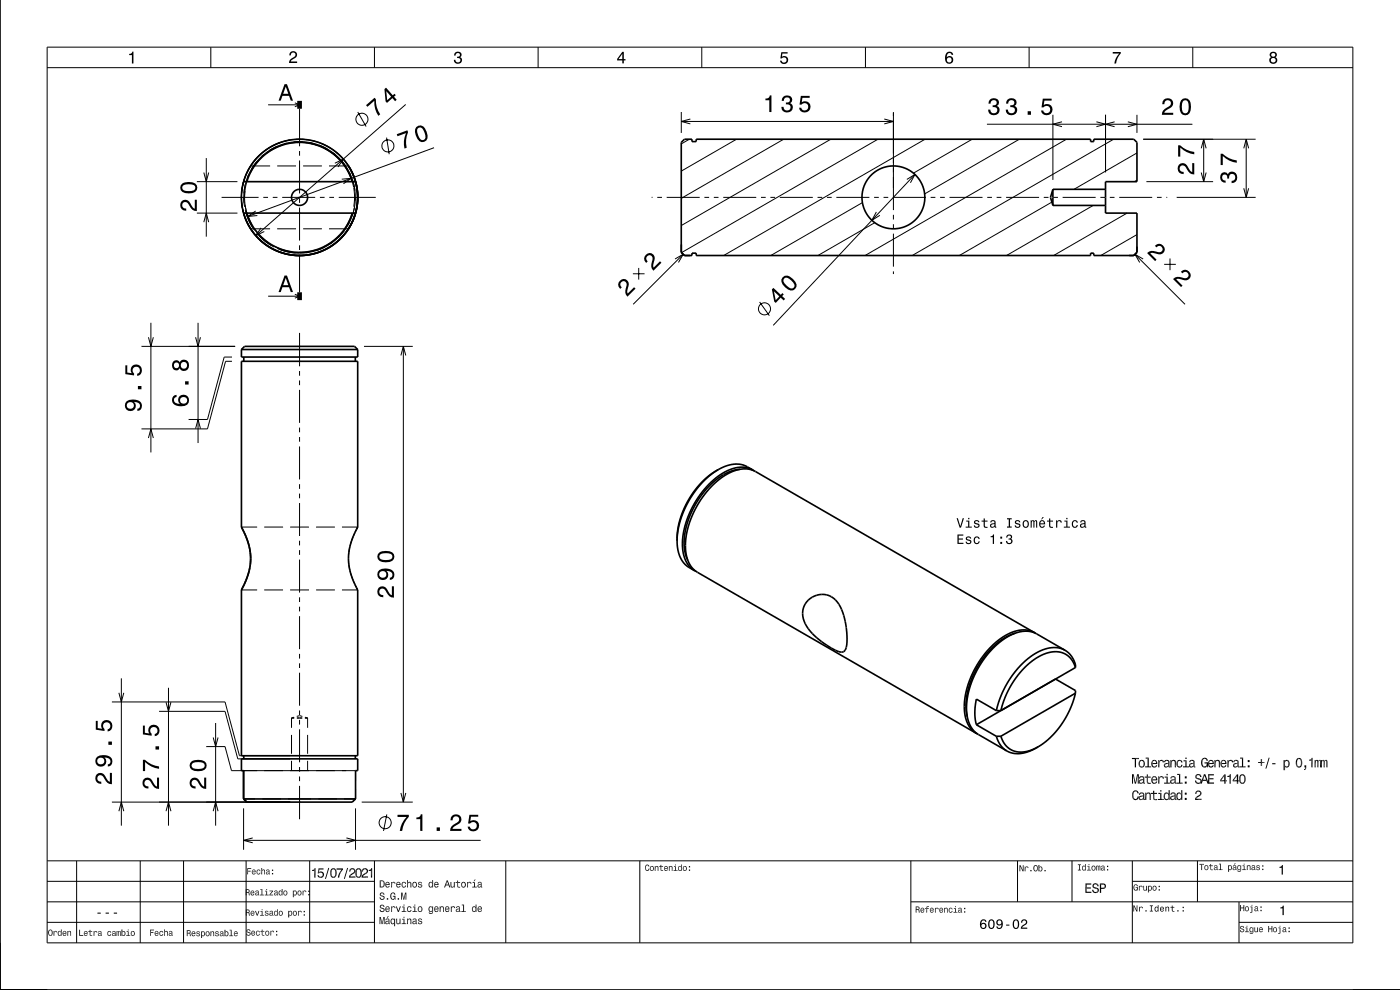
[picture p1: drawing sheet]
<svg xmlns="http://www.w3.org/2000/svg" width="297mm" height="210mm" viewBox="0 0 297 210" stroke-linecap="round" stroke-linejoin="round" font-family="sans-serif">
<g fill="none" stroke="#000" stroke-width=".21">
<path d="M10 10h277v190h-277zM10 14.4h277M44.7 10v4.4M79.4 10v4.4M114.2 10v4.4M148.9 10v4.4M183.6 10v4.4M218.3 10v4.4M253 10v4.4M41.8 38.5h8.6M43.2 36.6l.6 1.9 .5-1.9M43.8 33.5v16.7"/>
<path d="M51.7 38.5a12.3 12.3 0 0 0-.5 4M52 37.6a12.3 12.3 0 0 0-.8 3.9M52 39.1a11.9 11.9 0 0 0-.2 4M52.5 38.1a11.6 11.6 0 0 0-.6 3.9M52.7 37.2a12 12 0 0 0-1 3.8M52.7 35.9a12.3 12.3 0 0 0-1.3 3.8M54.5 34.3a11.8 11.8 0 0 0-2 3.4M55 33a12.4 12.4 0 0 0-2.4 3.2M55.4 33.5a11.8 11.8 0 0 0-2.3 3.2M56 32.8a11.8 11.8 0 0 0-2.6 3M56.4 31.8a12.1 12.1 0 0 0-2.9 2.9M56.9 22.2h6.6"/>
<path d="M57.3 35.2h-4.1l-1 1.9M58.8 35.2h4M58.9 31a11.8 11.8 0 0 0-3.4 2.2M59.6 30.2a12.5 12.5 0 0 0-3.5 1.8M60.1 30.7a11.7 11.7 0 0 0-3.5 1.8M60.8 30.3a11.8 11.8 0 0 0-3.6 1.6M61.4 29.7a12.4 12.4 0 0 0-3.8 1.3M61.6 29.7a12.3 12.3 0 0 0-10 9 12.3 12.3 0 0 0 4.1 12.7M61.6 30.4l3-.2 2.7 .6M62.3 30.1a11.9 11.9 0 0 1 4 .3M62.5 21.8l1 .4-1 .4M62.9 29.6a12.2 12.2 0 0 1 3.9 .4"/>
<path d="M63.5 23.1v7.9M63.5 32v1M63.5 34v7M64.2 30.1a12 12 0 0 0-3.9 .4M64.3 35.2h4M65 29.6a12.3 12.3 0 0 0-3.9 .2M65.5 30.4a11.7 11.7 0 0 1 9.5 9.4M65.7 30.2a11.8 11.8 0 0 1 3.7 1.4M66.5 29.9a12.3 12.3 0 0 1 3.7 1.6M67.7 30.8a11.8 11.8 0 0 1 3.5 2M68.3 30.5a12.1 12.1 0 0 1 3.3 2.1M68.7 31.4a11.6 11.6 0 0 1 3.2 2.3"/>
<path d="M70.7 32.4a11.9 11.9 0 0 1 2.7 2.9M71 34.6l1.8-.9-1.1 1.7M71.4 32.3l1.4 1.4 1.2 1.6M72.2 33.8a11.8 11.8 0 0 1 2.2 3.4M72.5 38l2-.2-1.6 1.2M72.7 33.6l1.2 1.6h-4.1M72.9 34.9a11.6 11.6 0 0 1 1.8 3.5M74.2 36.6a11.8 11.8 0 0 1 1.1 3.9M74.7 36.7l.7 1.8M74.9 38.6a12 12 0 0 1 .5 3.9M75 39.9a11.8 11.8 0 0 1 0 3.9M75.9 23.8l1.8 3"/>
<path d="M82 29.2l.6 3.5M86.1 22.2l-31.8 27.8M92.1 31.3l-39.5 14.6M144.5 23.8v4.4M144.5 25.8h45M146.2 29.5l-1.7 1M146.5 25.2l-2 .6 2 .5M156.2 29.5l-11.7 6.8M166.2 29.5l-21.7 12.6M176.2 29.5l-31.7 18.3M186.2 29.5l-41.6 24.1M187.6 25.2l1.9 .6-1.9 .5"/>
<path d="M189.5 23.8v20.8M192.4 38.1l1.7-1.1-1 1.8M194.1 37l-30.1 32M196.2 29.5l-42.7 24.7M206.2 29.5l-12.4 7.2M209.4 26.3l43.6 .1M216.2 29.5l-20 11.6M223.4 24.3v13.9M225.3 25.8l-1.9 .5 1.9 .6M226.2 29.5l-42.7 24.7M232.6 25.8l1.9 .5-1.9 .6M234.5 24.3v12.2"/>
<path d="M236.2 29.5l-42.7 24.7M236.5 25.8l-2 .6 2 .5M239.3 25.8l1.9 .6-1.9 .5M241.2 38.2l-.5 .3M241.2 32.4l-13.4 7.8M241.2 24.4v3.8M242.5 29.5h23.9M243.2 38.5h14.2M254.8 31.5l.6-2 .5 2M254.8 36.6l.6 1.9 .5-1.9M255.4 29.5v9M263.9 31.5l.5-2 .5 2"/>
<path d="M263.9 39.9l.5 2 .5-2M264.4 29.5v12.4M41.8 45.2h8.6M43.2 47.1l.6-1.9 .5 1.9M47 41.9h7.9M51.2 41.2a12.2 12.2 0 0 0 .5 3.9M51.3 43l.4 2.2M51.4 44a12.3 12.3 0 0 0 1.3 3.7M51.7 41.8l.2 2.1M52 40.5a11.7 11.7 0 0 0 1.5 7.2M52 43.5a11.6 11.6 0 0 0 1.2 3.8M52 44.6a11.8 11.8 0 0 0 1.6 3.6"/>
<path d="M52.1 46.5a12.4 12.4 0 0 0 2.1 3.4M52.2 45.3a11.8 11.8 0 0 0 1.8 3.6M53.1 48.4h.1M53.1 48.5h4.2M54 48.6a11.7 11.7 0 0 0 2.8 2.8M54.2 44.8l-1.6 1.1 2-.2M54.5 49.5a11.8 11.8 0 0 0 3 2.5M55 50a11.7 11.7 0 0 0 3.2 2.4M55.1 50.9l.1 .1M55.4 48.3l-1.1 1.7 1.8-.9M55.9 41.9h1M57.9 41.9h1"/>
<path d="M58.1 52.2a11.8 11.8 0 0 0 3.8 1.2M58.8 48.5h4M58.8 52.7a11.9 11.9 0 0 0 3.9 1M59.5 53a11.8 11.8 0 0 0 6 .5M59.9 41.9h7M63.5 42v1M63.5 44v7M63.5 52v1M63.5 54v8M64.3 48.5h4M67.3 52.9a11.7 11.7 0 0 1-3.9 .6M67.9 41.9h1"/>
<path d="M68.8 52.5a11.8 11.8 0 0 1-3.8 1.1M69.8 48.5h4.1M69.9 41.9h1M70.6 51.4a12 12 0 0 1-3.6 1.8M71.9 41.9h7.8M71.9 50a11.7 11.7 0 0 1-3.2 2.3M73 49a11.9 11.9 0 0 1-2.9 2.7M74.1 47.3a11.7 11.7 0 0 1-2.4 3.1M74.7 45.3a11.6 11.6 0 0 1-1.8 3.5M75.2 44a12.1 12.1 0 0 1-1.4 3.8M75.4 42a11.8 11.8 0 0 1-.7 3.9M134.3 58.1h2.4"/>
<path d="M135.5 56.8v2.5M138.2 41.9h.2M139.4 41.9h1M141.4 41.9h7M143.2 54.9l1.7-1-1 1.8M144.9 53.9l-10.6 10.6M149.4 41.9h1M151.4 41.9h1M153.4 41.9h7M161.4 41.9h1M163.4 41.9h1M165.4 41.9h7"/>
<path d="M173.4 41.9h1M175.4 41.9h1M177.4 41.9h7M183 43l-19.5 11.2M185.4 41.9h1M185.6 47.2l-12.1 7M185.9 45l-.9 1.7 1.7-1M187.4 41.9h1M189.4 41.9h7M189.5 45.6v1M189.5 47.6v1M189.5 49.6v7"/>
<path d="M189.5 57.6v.5M197.4 41.9h1M199.4 41.9h1M201.4 41.9h7M209.4 41.9h1M211.4 41.9h1M213.4 41.9h7M221.4 41.9h1M223.1 42.9l-19.6 11.3M223.4 41.9h1M225.4 41.9h7M231.9 43.6l-18.4 10.6"/>
<path d="M233.4 41.9h1M235.4 41.9h1M237.4 41.9h7M239.1 45.2l-15.6 9M240.8 53.9l10.6 10.7M241.2 49.8l-7.7 4.4M242.5 54.9l-1.7-1 1 1.8M245.4 41.9h1M247 56.1h2.4M247.4 41.9h.2M248.2 54.8v2.5M249.6 41.9h16.8"/>
<path d="M30 73.5h19.9M31.5 71.5l.5 2 .5-2M32 68.5v27.5M41.5 71.5l.5 2 .5-2M42 68.5v25.5M49.2 76.6h-1.3l-3.9 14.4h-14M49.2 75.7h-1.6l-3.6 13.3h-4M51.2 74.1h2.7M55.4 74.1h4M56.9 62.8h6.6M60.9 74.1h5.3M62.5 62.4l1 .4-1 .4"/>
<path d="M63.5 70.6v7.1M63.5 78.7v1M67.7 74.1h4M73.2 74.1h2.7M77.2 73.5h10.4M85 75.4l.6-1.9 .5 1.9M85.6 73.5v96.6M161.1 64.1l2.1 2.9M31.5 92.9l.5-1.9 .5 1.9M41.5 90.9l.5-1.9 .5 1.9M63.5 80.7v1M63.5 82.7v7"/>
<path d="M63.5 90.7v1M63.5 92.7v1M63.5 94.7v7M51.2 111.8h3.4M53.1 119.9l-.1 .6M56 111.8h4M61.5 111.8h4M63.5 102.7v1M63.5 104.7v1M63.5 106.7v7M63.5 114.7v1M63.5 116.7v1"/>
<path d="M63.5 118.7v7M67 111.8h4M72.5 111.8h3.4M75.7 112.2l-1.4 3.5-.3 1.5-.1 1.5 .5 3.1 1.5 3.3h-3.4M51.2 125.1h3.4M56 125.1h4M61.5 125.1h4M63.5 126.7v1M63.5 128.7v1M63.5 130.7v7M63.5 138.7v1M67 125.1h4"/>
<path d="M23.7 148.9h24l3.1 11.4h10.7M25.2 147l.5 1.9 .6-1.9M25.7 143.9v31.2M33.7 150.9h14l2.7 10.1h11.1M35.2 149l.5 1.9 .6-1.9M35.7 145.9v29.2M43.7 158.4h4l1.4 5.1h26.3v2.2M45.2 156.4l.5 2 .6-2M45.7 153.4v21.7M61.8 152.3h.6M61.8 152.3v2.1M61.8 155.9v4"/>
<path d="M62.4 152.1l-.6 .2M63 152l.5-.2 .6 .2M63 152.3h1.1M63.5 140.7v1M63.5 142.7v7M63.5 150.7v1M63.5 152.7v1M63.5 154.7v7M64.7 152.3h.6M64.7 152.1l.6 .2M65.3 152.3v2.1M65.3 155.9v4"/>
<path d="M23.7 170.1h37.8M25.2 172.1l.5-2 .6 2M35.2 172.1l.5-2 .6 2M45.2 172.1l.5-2 .6 2M51.7 171.5v8.8M51.7 169.5h2.4M51.7 178.3h50.3M53.6 177.7l-1.9 .6 1.9 .5M55.6 169.5h4M61.1 169.5h4.9M61.8 161.4v2.1M63.5 162.7v1"/>
<path d="M63.5 164.7v1M63.5 166.7v7.1M65.3 161.4v2.1M67.5 169.5h4M73 169.5h2.4M73.5 177.7l1.9 .6-1.9 .5M75 169.9l-.3 .2M75.4 167.2v2.3M75.4 171.5v8.8M75.4 169.5l-.2 .2M76.7 170.1h10.9M82.1 172.8l-.7 3.5"/>
<path d="M85 168.2l.6 1.9 .5-1.9M10 182.6h277M10 187h69.4M10 191.3h69.4M10 195.7h69.4M16.3 182.6v17.4M29.7 182.6v17.4M38.9 182.6v17.4M52.2 182.6v17.4M65.7 182.6v17.4M79.4 182.6v17.4M107.3 182.6v17.4"/>
<path d="M135.7 182.6v17.4M193.2 191.3h93.8M193.2 182.6v17.4M215.9 182.6v8.7M227.4 182.6v8.7M240.2 187h46.8M240.2 182.6v17.4M254 182.6v8.7M262.8 195.7h24.2M262.8 191.3v8.7"/>
<circle cx="76.8" cy="25.3" r="1.28"/>
<circle cx="82.3" cy="31" r="1.28"/>
<circle cx="162.2" cy="65.5" r="1.28"/>
<circle cx="81.7" cy="174.5" r="1.28"/>
</g>
<g fill="none" stroke="#000" stroke-width=".35">
<path d="M0 0v210h297M51.7 38.5a12.3 12.3 0 0 0 0 6.7M51.7 38.5a12.3 12.3 0 0 1 11.8-9 12.3 12.3 0 0 1 11.9 9M51.7 38.5h23.7M52.4 38.5a11.7 11.7 0 0 1 11.1-8.3 11.7 11.7 0 0 1 11.2 8.3M75.4 38.5a12.3 12.3 0 0 1-8.5 15.2 12.3 12.3 0 0 1-15.2-8.5M75.4 38.5a12.3 12.3 0 0 1 0 6.7M145.2 29.5h1.6v.5h.9v-.5h83.7v.5h.6v-.5h8.5l.7 .7v8.3h-6.7v6.7h6.7v8.3l-.7 .7h-8.5v-.5h-.6v.5h-83.7v-.5h-.9v.5h-1.6l-.7-.7v-23.3zM51.7 45.2a12.3 12.3 0 0 0 11.8 9 12.3 12.3 0 0 0 11.9-9M51.7 45.2h23.7M52.4 45.2a11.7 11.7 0 0 0 11.1 8.3 11.7 11.7 0 0 0 11.2-8.3M63.5 41.8h.1"/>
<path d="M73.9 48.5l.1-.1a12.3 12.3 0 0 0-.1-13.2l.1 .1a12.3 12.3 0 0 1-2.5 16 12.3 12.3 0 0 1-16.3-.3M223.4 40.2l-.5 1.6 .5 1.8M223.4 43.6h11.1M223.4 40.2h11.1M223.4 40.2v3.4M51.2 74.1v1.6h24.7v-1.6M51.2 74.1h24.7M51.2 74.1l.7-.6h23.3l.7 .6M51.7 75.7v.9M75.4 75.7v.9M152.4 99.6l-1.8 1.2-1.5 1.5-1.6 1.8-1.3 2.1-1.1 2.2-.8 2.1-.5 2.2-.2 2M152.4 99.6l2-.9 2-.3 1.5 .3 1.8 1"/>
<path d="M152.4 99.6l-1.9 1.2-1.6 1.4-1.5 1.9-1.3 1.8-1.1 2.2-.8 2.3-.5 2.2-.1 2.1M157 99.6l-1.3 .2-1.3 .4-2.5 1.6-2.3 2.3-2 2.8-1.5 3.1-.8 3.4-.1 3 .2 1.2 .5 1.2M159.7 99.7l-1.4-.5-1.4-.1-1.7 .4-1.6 .7-1.7 1.2-1.7 1.6-1.6 1.8-1.2 1.9-1.1 2.2-.9 2.3-.5 2.2-.1 1.9 .1 2 .5 1.5 .8 1.3 1.1 .9M159.7 99.7l.3 .2M53.1 119.8l-.2 1.2M53.1 119.8v.1M75.9 111.8l-.2 .4M75.9 111.8l-1.5 3.4-.4 1.7-.1 1.5 .1 1.4 .4 1.7 .6 1.9 .9 1.7v35.2h-24.7v-35.2l1-2.2 .7-1.9M75.9 111.8v-35.2h-24.7v35.2l1.1 2.2 .6 1.9 .2 1.8v2.1M143.6 114.7l.3 2.1 .7 1.9 1 1.3 1.7 1M53 120.5l-.1 .5M147.3 121l.3 .2"/>
<path d="M172.3 126.7a4.4 4.4 0 0 0-.8 6.7l2 2 2.9 2.1M172.3 126.7a4.3 4.3 0 0 1 6.2 2.6M172.3 126.7h.1M176.4 137.5l.6 .3a2.35 2.35 0 0 0 2 .4M178.5 129.3l.6 1.5a16.1 16.1 0 0 1 .3 6.8l-.4 .6M179 138.2h.1M215.4 134.3l-2.1 .9-2.1 1.5-2.1 2.3-1.7 2.4-1.3 2.7-.9 2.7-.3 2.6 .3 2.6M219.5 134.2l-59.2-34.2a6.5 6.5 0 0 0-6.7 1l-2.3 1.8-2 2.4-1.8 2.7-1.2 3-.7 2.9-.2 2.8 .5 2.3 .5 1 .7 .8 .9 .7 59.1 34.2M219.5 134.2l-1.3-.5-1.5-.1-1.7 .4-1.8 .8-1.5 1.1-1.6 1.4-1.4 1.6-1.5 2.3-1 2-.9 2.3-.5 2.2-.2 2.2 .1 1.8 .5 1.6 .8 1.3 1.1 1M219.5 134.2l.2 .1M225.9 137.9l-6.5-3.7-1.3-.3-1.6 .1-2.4 .9-2.5 1.7-2.1 2.2-2 2.9-1.4 3.1-.8 3-.3 2.6 .4 2.6 .7 1.4 1 1.1 6.5 3.8M225.9 137.9a6.6 6.6 0 0 0-6.9 1.1l-2.5 2.2-2.3 2.9-1.7 3.1-1.1 3.5"/>
<path d="M225.9 137.9l.9 .7 .7 .9 .6 1.4v.7M207.1 155.6l.3 .1M207.1 153.7l4.3 2.5M211.4 156.2l.9 1.9 1.3 1.2M211.4 150.7l-4.3-2.4-.3 2.8 .3 2.6M212.3 156.2l.2 .5a4.5 4.5 0 0 0 6.5 2.3l1.2-.6M212.3 156.2h-.9M212.3 150.7h-.9M220.2 158.4l-1.8 .9-1.7 .5h-1.7l-1.4-.5M228.1 147l-1.2 3.6-1.9 3.3-2.2 2.5-2.6 2M228.1 141.6v-.2a4.5 4.5 0 0 0-6.5-2.7l-1.6 .8-1.2 .8-1.4 1.3-1.4 1.6-1.3 1.8-1.1 2-.7 1.8-.6 1.9M228.1 147l.1-.5-4.3-2.5-16.8 9.7"/>
<path d="M228.1 147l-15.8 9.2M228.1 141.6l-15.8 9.1M51.7 169.5v-6h-.5v-2.5h24.7v2.5h-.5v6M51.7 169.5h23.7M51.7 169.5l.7 .6h22.3l.7-.6M51.7 160.3v.7M75.4 160.3v.7"/>
<circle cx="63.5" cy="41.9" r="1.71"/>
<circle cx="189.5" cy="41.9" r="6.7"/>
</g>
<path d="M63.5 21.4v1.7M63.5 62v1.7" fill="none" stroke="#000" stroke-width="1" stroke-linecap="butt"/>
<g fill="#000">
<path d="M27.4 11.4a.55 .55 0 0 0 .7-.4h.2v2.5h-.3v-1.8h-.6z" fill-rule="evenodd"/>
<path d="M61.6 11.1a.84 .84 0 0 1 1.4 .2 .84 .84 0 0 1-.7 1.2l-.6 .5h1.3v.4h-1.7a1.98 1.98 0 0 1 1.3-1.5 .5 .5 0 0 0-.3-.8 .5 .5 0 0 0-.6 .7h-.3z" fill-rule="evenodd"/>
<path d="M96.5 11.2a.72 .72 0 0 1 1.1-.2 .72 .72 0 0 1 0 1.1 .8 .8 0 0 1 .3 1.2 .8 .8 0 0 1-1.1 .2l-.5-.4v-.4h.3a.52 .52 0 0 0 .5 .6 .52 .52 0 0 0 .5-.6 .52 .52 0 0 0-.6-.4v-.3a.44 .44 0 0 0 .5-.3 .44 .44 0 0 0-.3-.5 .44 .44 0 0 0-.5 .3v.3h-.4z" fill-rule="evenodd"/>
<path d="M132 11l-1.1 1.5v.3h1.1v.6h.3v-.6h.4v-.3h-.4v-1.5zM132 11.4v1.1h-.8z" fill-rule="evenodd"/>
<path d="M165.7 11.1h1.4v.3h-1.1l-.1 .6a.86 .86 0 0 1 1.2 .4 .86 .86 0 0 1-.6 1.2 .86 .86 0 0 1-1-.7h.3a.57 .57 0 0 0 .9 .2 .57 .57 0 0 0 0-.9 .57 .57 0 0 0-.9 .2h-.3z" fill-rule="evenodd"/>
<path d="M200.9 11.2a1.71 1.71 0 0 0 .1 2.3 .83 .83 0 0 0 1.1-.3 .83 .83 0 0 0-.2-1.1 .83 .83 0 0 0-1.1 .1 .74 .74 0 0 1 .6-1l.3 .1 .2 .3h.3a.8 .8 0 0 0-.5-.6 .8 .8 0 0 0-.8 .2zM200.8 12.7a.55 .55 0 0 1 1.1 0 .55 .55 0 0 1-1.1 0z" fill-rule="evenodd"/>
<path d="M236.1 11h1.7v.3a3.8 3.8 0 0 0-1 2.2h-.4a3.7 3.7 0 0 1 1-2.1h-1.3z" fill-rule="evenodd"/>
<path d="M269.5 11.1l-.1 .3a.56 .56 0 0 0 .3 .7 .78 .78 0 0 0-.2 1.2 .78 .78 0 0 0 1.2 0 .78 .78 0 0 0-.1-1.2 .68 .68 0 0 0 .2-.9 .68 .68 0 0 0-1-.2zM269.6 12.8a.51 .51 0 0 1 1 0 .51 .51 0 0 1-1 0zM269.7 11.7a.42 .42 0 0 1 .8 0 .42 .42 0 0 1-.8 0z" fill-rule="evenodd"/>
<path d="M60.4 17.9l-1.3 3.5h.5l.3-1.1h1.4l.4 1.1h.5l-1.3-3.5zM60.6 18.4l.6 1.5h-1.1z" fill-rule="evenodd"/>
<path d="M77.7 22.3l.3 .4 1.4-1.3a5.2 5.2 0 0 0 .9 3.2l.4-.4a5.2 5.2 0 0 1-1-3.2l-.2-.3zM81.6 18.9l.2 2.6 .3 .3 1.1-1 .6 .7 .4-.3-.6-.7 .4-.3-.3-.3-.4 .3-1.4-1.6zM81.9 19.3l1.1 1.2-.9 .7z" fill-rule="evenodd"/>
<path d="M84.2 28.5l.1 .4 1.8-.7a5.2 5.2 0 0 0-.3 3.3l.5-.2a5.3 5.3 0 0 1 .3-3.3l-.2-.4zM88.3 27a2.43 2.43 0 0 0 1.2 3.2 1.14 1.14 0 0 0 1.2-1.5 2.31 2.31 0 0 0-1.4-2.1l-.6 .1zM88.6 27.3l.6-.3a2.37 2.37 0 0 1 .9 2.5l-.6 .2a2.38 2.38 0 0 1-.9-2.4z" fill-rule="evenodd"/>
<path d="M162.4 20.9v.4h.8v2.5h.5v-3.6h-.4a.77 .77 0 0 1-.9 .7zM166.1 20.5l-.3 .9h.5a.62 .62 0 0 1 .3-.8 .62 .62 0 0 1 .8 .3 .62 .62 0 0 1-.2 .8h-.5v.4a.72 .72 0 0 1 1 .5 .72 .72 0 0 1-.5 .9 .72 .72 0 0 1-.9-.5l-.1-.3h-.4a1.18 1.18 0 0 0 1.5 1.2 1.18 1.18 0 0 0 .6-1.9l-.3-.1a.91 .91 0 0 0 .4-1.1 .91 .91 0 0 0-1.1-.6zM169.9 20.3l-.3 1.9h.4a.8 .8 0 0 1 1.3-.2 .8 .8 0 0 1-.1 1.2 .8 .8 0 0 1-1.2-.3h-.5a1.21 1.21 0 0 0 1.5 1 1.21 1.21 0 0 0 .8-1.6 1.21 1.21 0 0 0-1.7-.6l.1-.9h1.6v-.5z" fill-rule="evenodd"/>
<path d="M210 21.1l-.3 .9h.4a.62 .62 0 0 1 .4-.8 .62 .62 0 0 1 .8 .3 .62 .62 0 0 1-.2 .8h-.5v.4a.72 .72 0 0 1 .9 .5 .72 .72 0 0 1-.5 .9 .72 .72 0 0 1-.9-.5v-.3h-.5a1.18 1.18 0 0 0 1.5 1.1 1.18 1.18 0 0 0 .6-1.8l-.2-.1a.9 .9 0 0 0 .4-1.1 .9 .9 0 0 0-1.1-.6zM213.7 21.1l-.3 .9h.5a.62 .62 0 0 1 .3-.8 .62 .62 0 0 1 .8 .3 .62 .62 0 0 1-.2 .8h-.5v.4a.72 .72 0 0 1 1 .5 .72 .72 0 0 1-.5 .9 .72 .72 0 0 1-.9-.5l-.1-.3h-.4a1.18 1.18 0 0 0 1.5 1.1 1.18 1.18 0 0 0 .6-1.8l-.3-.1a.9 .9 0 0 0 .4-1.1 .9 .9 0 0 0-1.1-.6zM218 23.6v.7h.7v-.7zM221.2 20.9l-.3 1.9h.5a.8 .8 0 0 1 1.2-.2 .8 .8 0 0 1-.1 1.2 .8 .8 0 0 1-1.2-.4h-.5a1.21 1.21 0 0 0 1.6 1.1 1.21 1.21 0 0 0 .8-1.7 1.21 1.21 0 0 0-1.8-.5l.2-1h1.5v-.4z" fill-rule="evenodd"/>
<path d="M246.9 21.2l-.3 .9h.4a.7 .7 0 0 1 .5-.8 .7 .7 0 0 1 .9 .5 .7 .7 0 0 1-.5 .8 1.8 1.8 0 0 0-1.4 1.8h2.4v-.5h-1.9a2.23 2.23 0 0 1 1.5-1.1 1.13 1.13 0 0 0 .1-1.7 1.13 1.13 0 0 0-1.7 .1zM250.5 21.3a2.67 2.67 0 0 0 .4 3 1.14 1.14 0 0 0 1.7-.9 2.3 2.3 0 0 0-.6-2.4l-.6-.2-.5 .2zM251.1 21.3h.7a2.37 2.37 0 0 1 0 2.7h-.7a2.38 2.38 0 0 1 0-2.7z" fill-rule="evenodd"/>
<path d="M250.1 34.9a1.2 1.2 0 0 0-.2 1.4 1.2 1.2 0 0 0 1.2 .6v-.4a.7 .7 0 0 1-.8-.5 .7 .7 0 0 1 .5-.9 .7 .7 0 0 1 .8 .5 1.8 1.8 0 0 0 1.8 1.4v-2.4h-.5v1.9a2.23 2.23 0 0 1-1.1-1.5 1.1 1.1 0 0 0-1.7-.1zM249.9 30.8v2.4h.5v-1.9a5.2 5.2 0 0 0 3 1.4v-.5a5.3 5.3 0 0 1-3.1-1.4z" fill-rule="evenodd"/>
<path d="M259.1 36.8a1.17 1.17 0 0 0-.2 1.3 1.17 1.17 0 0 0 1.1 .7v-.5a.62 .62 0 0 1-.8-.3 .62 .62 0 0 1 .3-.8 .62 .62 0 0 1 .8 .2v.5h.4a.72 .72 0 0 1 .5-1 .72 .72 0 0 1 .9 .5 .72 .72 0 0 1-.5 .9l-.3 .1v.4a1.18 1.18 0 0 0 1.2-1.5 1.18 1.18 0 0 0-1.9-.6l-.1 .3a.86 .86 0 0 0-1.4-.2zM258.9 32.6v2.4h.5v-1.9a5.2 5.2 0 0 0 3 1.4v-.5a5.2 5.2 0 0 1-3-1.4z" fill-rule="evenodd"/>
<path d="M38.5 42.7a1.2 1.2 0 0 0-.2 1.3 1.2 1.2 0 0 0 1.2 .7v-.5a.71 .71 0 0 1-.8-.5 .71 .71 0 0 1 .5-.8 .71 .71 0 0 1 .8 .5 1.8 1.8 0 0 0 1.8 1.4v-2.4h-.5v1.9a2.23 2.23 0 0 1-1.1-1.5 1.11 1.11 0 0 0-1.7-.1zM38.7 38.9a1.13 1.13 0 0 0-.4 1.2 1.13 1.13 0 0 0 1 .9 2.28 2.28 0 0 0 2.4-.7 1.14 1.14 0 0 0-.9-1.6 2.85 2.85 0 0 0-2.1 .2zM38.7 39.5a2.37 2.37 0 0 1 2.7 0v.6a2.38 2.38 0 0 1-2.7 0z" fill-rule="evenodd"/>
<path d="M137 54a1.15 1.15 0 0 1 1.6 0 1.15 1.15 0 0 1 .1 1.6l-.1 .7 .1 .5 1.3-1.4 .3 .3-1.7 1.7a1.81 1.81 0 0 1-.2-2.2 .71 .71 0 0 0-.3-1 .71 .71 0 0 0-.9 .3 .71 .71 0 0 0 .2 .9l-.3 .4a1.14 1.14 0 0 1-.1-1.8z" fill-rule="evenodd"/>
<path d="M243.3 53.7a1.81 1.81 0 0 1 2.3-.2 .71 .71 0 0 0 .9-.3 .71 .71 0 0 0-.2-1 .71 .71 0 0 0-1 .3l-.3-.3a1.18 1.18 0 0 1 1.7-.2 1.18 1.18 0 0 1 .1 1.6 1.18 1.18 0 0 1-1.6 .2l-.7-.2-.5 .1 1.4 1.4-.3 .3z" fill-rule="evenodd"/>
<path d="M248.9 59.2a1.81 1.81 0 0 1 2.2-.2 .71 .71 0 0 0 1-.3 .71 .71 0 0 0-.3-1 .71 .71 0 0 0-1 .3l-.3-.3a1.18 1.18 0 0 1 1.7-.2 1.18 1.18 0 0 1 .1 1.6 1.18 1.18 0 0 1-1.6 .2l-.7-.2-.5 .1 1.4 1.4-.3 .3z" fill-rule="evenodd"/>
<path d="M60.4 58.5l-1.3 3.5h.5l.3-1.1h1.4l.4 1.1h.5l-1.3-3.5zM60.6 59l.6 1.5h-1.1z" fill-rule="evenodd"/>
<path d="M131.5 59.6a1.15 1.15 0 0 1 1.6-.1 1.15 1.15 0 0 1 .1 1.6l-.1 .7 .1 .5 1.3-1.4 .3 .3-1.7 1.7a1.8 1.8 0 0 1-.2-2.2 .71 .71 0 0 0-.3-1 .71 .71 0 0 0-.9 .3 .71 .71 0 0 0 .2 1l-.3 .3a1.14 1.14 0 0 1-.1-1.7z" fill-rule="evenodd"/>
<path d="M164.1 61.1l-.3 .3 .4 2.6 .4 .3 1-1.2 .7 .6 .3-.3-.7-.6 .4-.4-.3-.2-.4 .3zM164.2 61.8l1.1 1.1-.7 .8zM166 58.8a1.44 1.44 0 0 0 .5 2.1 1.42 1.42 0 0 0 2.2 .4 1.42 1.42 0 0 0-.5-2.1 1.52 1.52 0 0 0-2.2-.4zM166.4 59.1l.2-.2a2.38 2.38 0 0 1 2 1.8l-.5 .5a2.37 2.37 0 0 1-1.9-1.8z" fill-rule="evenodd"/>
<path d="M26.9 85.1a1.17 1.17 0 0 0-.3 1.6 1.17 1.17 0 0 0 1.7 .2 1.17 1.17 0 0 0 .1-1.6 1.02 1.02 0 0 1 1.3 .8 .56 .56 0 0 1-.6 .6v.5a1.18 1.18 0 0 0 1-1.3 1.18 1.18 0 0 0-1.1-1.1 2.88 2.88 0 0 0-2.1 .3zM26.9 86a.75 .75 0 0 1 1.5 0 .75 .75 0 0 1-1.5 0zM29.3 81.9v.7h.7v-.7zM26.6 77.5v1.9l1.8 .2v-.4a.79 .79 0 0 1-.1-1.1 .79 .79 0 0 1 1.1-.1 .79 .79 0 0 1-.1 1.2l-.2 .1v.4a1.21 1.21 0 0 0 1.1-1.5 1.21 1.21 0 0 0-1.7-.8 1.21 1.21 0 0 0-.6 1.8l-.9-.2v-1.5z" fill-rule="evenodd"/>
<path d="M36.7 84.1a1.33 1.33 0 0 0 0 1.4 1.33 1.33 0 0 0 1.3 .7 1.63 1.63 0 0 0 2.1-1.3 1.15 1.15 0 0 0-1.6-1.1 1.15 1.15 0 0 0-.3 1.9 1.02 1.02 0 0 1-1.3-.8 .59 .59 0 0 1 .6-.7v-.4zM38.2 85a.75 .75 0 0 1 1.5 0 .75 .75 0 0 1-1.5 0zM39.3 80.9v.7h.7v-.7zM36.7 76.7a1.11 1.11 0 0 0-.1 1.2 1.11 1.11 0 0 0 1 .7l.5-.5a1.11 1.11 0 0 0 1.6 .4 1.11 1.11 0 0 0 .3-1.5 1.03 1.03 0 0 0-.9-.7 1.03 1.03 0 0 0-1 .6l-.1-.2a.85 .85 0 0 0-1.3 0zM38.3 77.5a.71 .71 0 0 1 1.4 0 .71 .71 0 0 1-1.4 0zM36.9 77.5a.6 .6 0 0 1 1.2 0 .6 .6 0 0 1-1.2 0z" fill-rule="evenodd"/>
<path d="M203.1 113.4v2h1.3v-.3h-1v-.6h.9v-.3h-.9v-.6h1v-.2zM205 113.9l-.1 .3 .1 .3 .8 .3a.35 .35 0 0 1-.3 .4 .35 .35 0 0 1-.4-.3h-.3a.59 .59 0 0 0 .8 .6 .59 .59 0 0 0 .4-.9l-.8-.2a.31 .31 0 0 1 .2-.4 .31 .31 0 0 1 .4 .2h.2a.62 .62 0 0 0-1-.3zM206.7 114a.83 .83 0 0 0-.1 1 .83 .83 0 0 0 .9 .4l.3-.6h-.2l-.2 .4a.58 .58 0 0 1-.6-.6 .58 .58 0 0 1 .6-.6l.2 .3h.2a.63 .63 0 0 0-.4-.5 .63 .63 0 0 0-.7 .2zM210.1 113.8v.2h.5v1.4h.3v-2zM212.2 115v.4h.4v-.4zM212.2 113.8v.5h.4v-.5zM213.6 113.5l-.1 .5h.2a.35 .35 0 0 1 .2-.4 .35 .35 0 0 1 .5 .1 .35 .35 0 0 1-.2 .5h-.2v.3a.42 .42 0 0 1 .5 .3 .42 .42 0 0 1-.4 .5 .42 .42 0 0 1-.4-.5h-.3a.66 .66 0 0 0 .9 .6 .66 .66 0 0 0 .2-1.1 .58 .58 0 0 0 0-.9 .58 .58 0 0 0-.9 .1z" fill-rule="evenodd"/>
<path d="M202.9 109.9l.7 2h.3l.6-2h-.3l-.5 1.7-.5-1.7zM205 110.4v.2h.4v1.1h-.5v.2h1.3v-.2h-.6v-1.3zM205.4 109.9v.2h.2v-.2zM206.8 110.5l-.2 .3 .1 .3 .8 .3a.35 .35 0 0 1-.3 .4 .35 .35 0 0 1-.4-.4h-.2a.59 .59 0 0 0 .7 .6 .59 .59 0 0 0 .4-.8l-.8-.3a.31 .31 0 0 1 .3-.4 .31 .31 0 0 1 .3 .3h.3a.62 .62 0 0 0-1-.3zM208.7 110v.4h-.5v.2h.5v1.1a.6 .6 0 0 0 .8 .3v-.3h-.5l-.1-.3v-.8h.6v-.2h-.6v-.4zM210.2 110.5l-.1 .3h.2a.32 .32 0 0 1 .4-.3 .32 .32 0 0 1 .2 .5 .61 .61 0 0 0-.7 .1 .61 .61 0 0 0-.1 .8 .61 .61 0 0 0 .9-.2v.2h.4l-.2-.2v-.9a.58 .58 0 0 0-1-.3zM210.3 111.3l.7-.2v.3a.34 .34 0 0 1-.4 .4 .34 .34 0 0 1-.3-.4zM213.6 109.9v.3h.4v1.5h-.4v.2h1v-.2h-.3v-1.5h.3v-.3zM215.4 110.5l-.1 .3 .1 .3 .8 .3a.35 .35 0 0 1-.3 .4 .35 .35 0 0 1-.4-.4h-.2a.59 .59 0 0 0 .7 .6 .59 .59 0 0 0 .4-.8l-.8-.3a.31 .31 0 0 1 .2-.4 .31 .31 0 0 1 .4 .3h.2a.62 .62 0 0 0-1-.3zM217.1 110.5a.83 .83 0 0 0-.1 1 .83 .83 0 0 0 .9 .4 .79 .79 0 0 0 .3-1.1 .79 .79 0 0 0-1.1-.3zM217.3 110.7l.1-.1a.56 .56 0 0 1 .6 .6 .56 .56 0 0 1-.6 .5l-.2-.3zM218.6 110.4v1.5h.3v-1.2l.2-.2 .1 .2v1.2h.3v-1.2l.2-.2 .1 .3v1.1h.2v-1.3l-.1-.2-.5 .1-.3-.2-.2 .2v-.1zM221.2 109.7l-.3 .5h.1l.4-.5zM220.6 110.5a.83 .83 0 0 0-.1 1 .83 .83 0 0 0 .8 .4l.4-.4-.8 .2-.2-.5h1v-.1a.64 .64 0 0 0-.3-.7 .64 .64 0 0 0-.8 .1zM220.8 110.7l.4-.1 .2 .4h-.7zM222.6 110v.4h-.5v.2h.5v1.1a.6 .6 0 0 0 .8 .3v-.3h-.5l-.1-.3v-.8h.6v-.2h-.6v-.4zM224 110.4v1.5h.3l.1-1.2 .4-.1 .2 .3h.3a.51 .51 0 0 0-.4-.6 .51 .51 0 0 0-.6 .3v-.2zM225.8 110.4v.2h.4v1.1h-.5v.2h1.3v-.2h-.5v-1.3zM226.2 109.9v.2h.3v-.2zM227.5 110.5a.83 .83 0 0 0-.1 1 .83 .83 0 0 0 .9 .4l.4-.5h-.3l-.2 .3a.58 .58 0 0 1-.6-.6 .58 .58 0 0 1 .6-.5l.2 .3h.3a.63 .63 0 0 0-.5-.6 .63 .63 0 0 0-.7 .2zM229.3 110.5l-.1 .3h.2a.32 .32 0 0 1 .4-.3 .32 .32 0 0 1 .2 .5 .61 .61 0 0 0-.7 .1 .61 .61 0 0 0-.1 .8 .61 .61 0 0 0 .9-.2v.2h.4l-.2-.2v-.9a.58 .58 0 0 0-1-.3zM229.4 111.3l.6-.2v.3a.34 .34 0 0 1-.3 .4 .34 .34 0 0 1-.3-.4z" fill-rule="evenodd"/>
<path d="M80.3 124.7a1.2 1.2 0 0 0-.2 1.3 1.2 1.2 0 0 0 1.2 .7v-.5a.7 .7 0 0 1-.8-.5 .7 .7 0 0 1 .5-.8 .7 .7 0 0 1 .8 .5 1.81 1.81 0 0 0 1.8 1.4v-2.4h-.5v1.9a2.23 2.23 0 0 1-1.1-1.5 1.11 1.11 0 0 0-1.7-.1zM80.5 120.9a1.17 1.17 0 0 0-.3 1.7 1.17 1.17 0 0 0 1.7 .2 1.17 1.17 0 0 0 .1-1.7 1.03 1.03 0 0 1 1.3 .8 .56 .56 0 0 1-.6 .7v.4a1.18 1.18 0 0 0 .9-1.2 1.18 1.18 0 0 0-1.1-1.1 2.87 2.87 0 0 0-2 .2zM80.4 121.8a.75 .75 0 0 1 1.5 0 .75 .75 0 0 1-1.5 0zM80.5 117.2a1.13 1.13 0 0 0-.4 1.2 1.13 1.13 0 0 0 1 .8 2.28 2.28 0 0 0 2.5-.6 1.14 1.14 0 0 0-1-1.7 2.85 2.85 0 0 0-2.1 .3zM80.5 117.7a2.38 2.38 0 0 1 2.7 0v.7a2.37 2.37 0 0 1-2.7 0z" fill-rule="evenodd"/>
<path d="M20.5 164.3a1.2 1.2 0 0 0-.2 1.3 1.2 1.2 0 0 0 1.2 .7v-.5a.7 .7 0 0 1-.9-.5 .7 .7 0 0 1 .6-.9 .7 .7 0 0 1 .8 .5 1.8 1.8 0 0 0 1.7 1.5v-2.5h-.4v1.9a2.22 2.22 0 0 1-1.1-1.4 1.11 1.11 0 0 0-1.7-.1zM20.6 160.5a1.17 1.17 0 0 0-.2 1.7 1.17 1.17 0 0 0 1.7 .2 1.17 1.17 0 0 0 .1-1.7 1.03 1.03 0 0 1 1.2 .8 .56 .56 0 0 1-.5 .6v.5a1.18 1.18 0 0 0 .9-1.2 1.18 1.18 0 0 0-1.1-1.1 2.92 2.92 0 0 0-2.1 .2zM20.6 161.4a.75 .75 0 0 1 1.5 0 .75 .75 0 0 1-1.5 0zM23 157.3v.7h.7v-.7zM20.3 152.9v1.9l1.9 .3v-.4a.8 .8 0 0 1-.3-1.3 .8 .8 0 0 1 1.3 .1 .8 .8 0 0 1-.4 1.2v.5a1.21 1.21 0 0 0 1.1-1.5 1.21 1.21 0 0 0-1.7-.9 1.21 1.21 0 0 0-.5 1.8l-1-.2v-1.5z" fill-rule="evenodd"/>
<path d="M30.5 165.3a1.2 1.2 0 0 0-.2 1.3 1.2 1.2 0 0 0 1.2 .7v-.5a.7 .7 0 0 1-.9-.5 .7 .7 0 0 1 .6-.9 .7 .7 0 0 1 .8 .5 1.8 1.8 0 0 0 1.7 1.5v-2.5h-.4v1.9a2.2 2.2 0 0 1-1.2-1.4 1.11 1.11 0 0 0-1.6-.1zM30.3 161.2v2.4h.5v-2a5.2 5.2 0 0 0 2.9 1.5v-.5a5.3 5.3 0 0 1-3-1.4zM33 158.3v.7h.7v-.7zM30.3 153.9v1.9l1.9 .3v-.4a.79 .79 0 0 1-.2-1.2 .79 .79 0 0 1 1.2 0 .79 .79 0 0 1-.1 1.1l-.3 .1v.5a1.21 1.21 0 0 0 1.1-1.5 1.21 1.21 0 0 0-1.7-.9 1.21 1.21 0 0 0-.5 1.8l-1-.2v-1.5z" fill-rule="evenodd"/>
<path d="M40.5 165.3a1.2 1.2 0 0 0-.2 1.3 1.2 1.2 0 0 0 1.2 .7v-.5a.71 .71 0 0 1-.9-.5 .71 .71 0 0 1 .6-.9 .71 .71 0 0 1 .8 .5 1.8 1.8 0 0 0 1.7 1.5v-2.5h-.4v1.9a2.2 2.2 0 0 1-1.2-1.4 1.11 1.11 0 0 0-1.6-.1zM40.7 161.5a1.13 1.13 0 0 0-.4 1.2 1.13 1.13 0 0 0 .9 .8 2.28 2.28 0 0 0 2.5-.6 1.14 1.14 0 0 0-.9-1.6 2.86 2.86 0 0 0-2.1 .2zM40.7 162.1a2.38 2.38 0 0 1 2.6 0v.6a2.37 2.37 0 0 1-2.6 0z" fill-rule="evenodd"/>
<path d="M84.3 172.8v.5h1.9a5.2 5.2 0 0 0-1.4 3h.5a5.2 5.2 0 0 1 1.4-3v-.5zM88.3 173.4v.4h.9v2.5h.4v-3.6h-.3a.77 .77 0 0 1-1 .7zM92.6 175.5v.8h.7v-.8zM95.9 173.1l-.3 .9h.4a.7 .7 0 0 1 .5-.8 .7 .7 0 0 1 .9 .5 .7 .7 0 0 1-.5 .8 1.8 1.8 0 0 0-1.4 1.8h2.4v-.5h-1.9a2.22 2.22 0 0 1 1.5-1.1 1.13 1.13 0 0 0 .1-1.7 1.13 1.13 0 0 0-1.7 .1zM99.6 172.8l-.3 1.9h.4a.8 .8 0 0 1 1.2-.2 .8 .8 0 0 1 0 1.2 .8 .8 0 0 1-1.2-.4h-.5a1.21 1.21 0 0 0 1.5 1.1 1.21 1.21 0 0 0 .8-1.6 1.21 1.21 0 0 0-1.7-.6l.1-1h1.6v-.4z" fill-rule="evenodd"/>
<path d="M240.1 160.8h1.5l-.9 .2h-.6z" fill-rule="evenodd"/>
<path d="M240.1 164.2h.4l.4 1.8 .3-1.8h.4v2l-.2-1.8-.4 1.8h-.3l-.3-1.8v1.8h-.3z" fill-rule="evenodd"/>
<path d="M240.2 168.2l.2 1.3-.2-.4z" fill-rule="evenodd"/>
<path d="M240.4 167.9v1.6l-.2-1.3z" fill-rule="evenodd"/>
<path d="M240.5 169l.1 .7-.2-.2z" fill-rule="evenodd"/>
<path d="M240.4 167.9l.5-.3-.4 .7z" fill-rule="evenodd"/>
<path d="M240.9 167.6l.2 .1v.3l-.4-.1z" fill-rule="evenodd"/>
<path d="M240.7 161l.9-.2v.2h-.6v1.8h-.3z" fill-rule="evenodd"/>
<path d="M240.5 169l.1 .3a.37 .37 0 0 0 .6 .1v.3h-.6z" fill-rule="evenodd"/>
<path d="M241.1 167.7l.5 .6h-.3z" fill-rule="evenodd"/>
<path d="M241.3 168.9h.3l-.4 .8z" fill-rule="evenodd"/>
<path d="M241.7 165.5l.1 .7-.2-.2z" fill-rule="evenodd"/>
<path d="M241.7 168.9l.1 .8-.2-.2z" fill-rule="evenodd"/>
<path d="M241.6 161.7l.1 .9z" fill-rule="evenodd"/>
<path d="M241.4 164.4l.2 1.8h-.2z" fill-rule="evenodd"/>
<path d="M241.7 161.4v1.2l-.1-.9z" fill-rule="evenodd"/>
<path d="M241.8 162.3l.1 .5-.2-.2z" fill-rule="evenodd"/>
<path d="M241.9 165.4l.4-.1v.2l-.5 .2z" fill-rule="evenodd"/>
<path d="M241.9 168.8h.4v.2l-.5 .2z" fill-rule="evenodd"/>
<path d="M241.8 164.8v.3h-.2z" fill-rule="evenodd"/>
<path d="M241.8 168.2v.4h-.2z" fill-rule="evenodd"/>
<path d="M241.9 162.5l.5 .1 .1 .2h-.6z" fill-rule="evenodd"/>
<path d="M241.7 161.4l.5-.2-.4 .5z" fill-rule="evenodd"/>
<path d="M241.8 164.8l.4-.2-.3 .4z" fill-rule="evenodd"/>
<path d="M241.8 168.2l.4-.1-.3 .4z" fill-rule="evenodd"/>
<path d="M241.7 165.5l.2-.1-.1 .5 .2 .4-.2-.1z" fill-rule="evenodd"/>
<path d="M241.7 168.9l.2-.1-.1 .6 .2 .3h-.2z" fill-rule="evenodd"/>
<path d="M242.2 161.2l.5 .2-.1 .6a.48 .48 0 0 0-.4-.6h-.2z" fill-rule="evenodd"/>
<path d="M242.2 164.6l.2 .1 .1 .3-.5-.1z" fill-rule="evenodd"/>
<path d="M242.2 168.1h.2l.1 .3-.5-.1z" fill-rule="evenodd"/>
<path d="M242 166l.3 .2-.3 .1z" fill-rule="evenodd"/>
<path d="M242 169.5l.3 .2h-.3z" fill-rule="evenodd"/>
<path d="M242.5 165.1v.9v-.6l-.2 .1z" fill-rule="evenodd"/>
<path d="M242.1 166.1l.3-.1 .1-.3v.3l-.2 .2z" fill-rule="evenodd"/>
<path d="M242.5 168.5v1v-.6l-.2 .1z" fill-rule="evenodd"/>
<path d="M242.1 169.5l.3-.1 .1-.3v.4l-.2 .2z" fill-rule="evenodd"/>
<path d="M242.6 162.3l.1 .3-.2 .2-.1-.2z" fill-rule="evenodd"/>
<path d="M242.5 166v.1z" fill-rule="evenodd"/>
<path d="M242.5 169.5v.1z" fill-rule="evenodd"/>
<path d="M242.4 164.7h.2l.2 1.6-.3-.2z" fill-rule="evenodd"/>
<path d="M242.4 168.1l.2 .1 .2 1.5-.3-.1z" fill-rule="evenodd"/>
<path d="M242.6 164.7l.2 1.6z" fill-rule="evenodd"/>
<path d="M242.6 168.2l.2 1.5z" fill-rule="evenodd"/>
<path d="M242.7 161.4a1.14 1.14 0 0 1 0 1.2l-.1-.3z" fill-rule="evenodd"/>
<path d="M242.8 166l.1 .2-.1 .1z" fill-rule="evenodd"/>
<path d="M242.8 169.5l.1 .2h-.1z" fill-rule="evenodd"/>
<path d="M243 160.7h.7l-.3 .2h-.4z" fill-rule="evenodd"/>
<path d="M242.9 168.1h.3v.3l.1-.1-.1 1.4z" fill-rule="evenodd"/>
<path d="M242.9 168.1l.3 1.6h-.3z" fill-rule="evenodd"/>
<path d="M243.3 165v1z" fill-rule="evenodd"/>
<path d="M243.5 164.3v.4h.6v.3h-.6l-.1 1.2z" fill-rule="evenodd"/>
<path d="M243.3 164.3h.2l-.2 1.7v-1h-.5v-.3h.5z" fill-rule="evenodd"/>
<path d="M243.5 165.7v.6l-.1-.1z" fill-rule="evenodd"/>
<path d="M243.5 164.3l-.1 1.9z" fill-rule="evenodd"/>
<path d="M243.5 165.9l.3 .4h-.3z" fill-rule="evenodd"/>
<path d="M243.4 160.9l.3-.2v1.9l.5 .2h-1.3v-.2h.5z" fill-rule="evenodd"/>
<path d="M243.7 162.6h.5v.2z" fill-rule="evenodd"/>
<path d="M243.3 168.3l.3-.2 .1 .2h-.3l-.2 .3z" fill-rule="evenodd"/>
<path d="M243.7 166l.4 .1v.2h-.3z" fill-rule="evenodd"/>
<path d="M243.6 168.1l.5 .2v1.4z" fill-rule="evenodd"/>
<path d="M244.1 168.3v1.4z" fill-rule="evenodd"/>
<path d="M243.9 168.7l.2 1h-.2z" fill-rule="evenodd"/>
<path d="M244.4 161.4v1.2a1.16 1.16 0 0 1 0-1.2z" fill-rule="evenodd"/>
<path d="M244.4 164.8v1.3a1.15 1.15 0 0 1 0-1.3z" fill-rule="evenodd"/>
<path d="M244.4 161.4l.2-.2-.1 .5z" fill-rule="evenodd"/>
<path d="M244.4 164.8l.2-.1-.1 .4z" fill-rule="evenodd"/>
<path d="M244.6 161.2h.3v.2l-.4 .3z" fill-rule="evenodd"/>
<path d="M244.6 164.7l.3-.1v.3l-.4 .2z" fill-rule="evenodd"/>
<path d="M244.6 168.4v1z" fill-rule="evenodd"/>
<path d="M244.9 167.7v.5h.5v.2h-.5l-.2 1.2z" fill-rule="evenodd"/>
<path d="M244.6 167.7h.3l-.3 1.7v-1h-.4v-.2h.4z" fill-rule="evenodd"/>
<path d="M244.9 169.1v.6l-.2-.1z" fill-rule="evenodd"/>
<path d="M244.9 167.7l-.2 1.9z" fill-rule="evenodd"/>
<path d="M244.4 161.4l.1 .9 .4 .3v.2l-.5-.2z" fill-rule="evenodd"/>
<path d="M244.9 162.6l.2-.1v.3h-.2z" fill-rule="evenodd"/>
<path d="M244.4 164.8l.1 1 .4 .3v.2l-.5-.2z" fill-rule="evenodd"/>
<path d="M244.9 166.1l.2-.1v.3h-.2z" fill-rule="evenodd"/>
<path d="M244.9 169.3l.2 .4h-.2z" fill-rule="evenodd"/>
<path d="M244.9 161.2l.4 .2-.1 .1-.3-.1z" fill-rule="evenodd"/>
<path d="M244.9 164.6l.4 .2-.1 .2-.3-.1z" fill-rule="evenodd"/>
<path d="M244.5 161.9h.8l-.1-.4 .1-.1 .2 .7h-1z" fill-rule="evenodd"/>
<path d="M244.5 165.3h.8l-.1-.3 .1-.2 .2 .7h-1z" fill-rule="evenodd"/>
<path d="M245 169.5h.4v.2h-.3z" fill-rule="evenodd"/>
<path d="M245.2 162.3h.3l-.4 .5z" fill-rule="evenodd"/>
<path d="M245.2 165.8h.3l-.4 .5z" fill-rule="evenodd"/>
<path d="M245.3 161.4l.2 .7z" fill-rule="evenodd"/>
<path d="M245.3 164.8l.2 .7z" fill-rule="evenodd"/>
<path d="M245.7 168.2h.7l-.3 .2h-.4z" fill-rule="evenodd"/>
<path d="M245.7 161.2h.2v.3l.1-.1v1.4z" fill-rule="evenodd"/>
<path d="M245.7 164.7h.2v.2l.1-.1v1.4z" fill-rule="evenodd"/>
<path d="M245.7 161.2l.3 1.6h-.3z" fill-rule="evenodd"/>
<path d="M245.7 164.7l.3 1.5h-.3z" fill-rule="evenodd"/>
<path d="M246 161.4l.6-.2v.4l-.2-.2-.3 .1z" fill-rule="evenodd"/>
<path d="M246 161.4v.3z" fill-rule="evenodd"/>
<path d="M246 164.8l.6-.1v.3l-.2-.1-.3 .1z" fill-rule="evenodd"/>
<path d="M246 164.8v.3z" fill-rule="evenodd"/>
<path d="M246.1 167.6h.3v.3h-.3z" fill-rule="evenodd"/>
<path d="M246.1 168.4l.3-.2v1.3l.5 .2h-1.3v-.2h.5z" fill-rule="evenodd"/>
<path d="M246.4 169.5h.5v.2z" fill-rule="evenodd"/>
<path d="M246.6 161.2l.3 .5h-.2z" fill-rule="evenodd"/>
<path d="M246.6 164.7l.3 .5h-.2z" fill-rule="evenodd"/>
<path d="M247 162l.2 .8-.3-.4z" fill-rule="evenodd"/>
<path d="M246.9 168.6l.1 .9z" fill-rule="evenodd"/>
<path d="M247.1 164.7h.6l-.2 .3h-.4z" fill-rule="evenodd"/>
<path d="M247 168.3l.5-.2-.4 .6v.5z" fill-rule="evenodd"/>
<path d="M247.2 161.9l.5-.1-.1 .3-.4 .1z" fill-rule="evenodd"/>
<path d="M247.1 161.3l.1 .4h-.2z" fill-rule="evenodd"/>
<path d="M247.5 168.1l.2 .1 .1 .3-.3-.2-.3 .2z" fill-rule="evenodd"/>
<path d="M247.1 161.3l.4-.1-.3 .4z" fill-rule="evenodd"/>
<path d="M247 162l.2-.1v.6l.2 .3h-.2z" fill-rule="evenodd"/>
<path d="M247.5 161.2h.3v.3l-.4-.1z" fill-rule="evenodd"/>
<path d="M247.3 162.6l.3 .2h-.2z" fill-rule="evenodd"/>
<path d="M247 168.3l.1 .9 .4 .5-.5-.2-.1-.9z" fill-rule="evenodd"/>
<path d="M247.5 164.2h.2v.3h-.2z" fill-rule="evenodd"/>
<path d="M247.5 165l.2-.3v1.3l.5 .2h-1.3v-.2h.6z" fill-rule="evenodd"/>
<path d="M247.7 166h.5v.2z" fill-rule="evenodd"/>
<path d="M247.8 161.6l.1 1-.1-.6-.2 .1z" fill-rule="evenodd"/>
<path d="M247.4 162.6l.3-.1 .1-.3 .1 .4-.3 .2z" fill-rule="evenodd"/>
<path d="M247.9 162.6v.1z" fill-rule="evenodd"/>
<path d="M247.2 169.4l.1 .1a.37 .37 0 0 0 .6-.3v-.3v.5l-.3 .3h-.1z" fill-rule="evenodd"/>
<path d="M247.9 167.6l.3 2.1-.3-.3-.2-1.2 .2 .2z" fill-rule="evenodd"/>
<path d="M247.8 161.2l.2 .1 .1 1.5-.2-.1z" fill-rule="evenodd"/>
<path d="M248 161.3l.1 1.5z" fill-rule="evenodd"/>
<path d="M247.9 169.4l.3 .3h-.3z" fill-rule="evenodd"/>
<path d="M248.4 165.5l.1 .7-.2-.2z" fill-rule="evenodd"/>
<path d="M248.4 168.9l.1 .8-.2-.2z" fill-rule="evenodd"/>
<path d="M248.1 162.6l.1 .2h-.1z" fill-rule="evenodd"/>
<path d="M248.5 165.4l.5-.1v.2l-.5 .2z" fill-rule="evenodd"/>
<path d="M248.5 168.8h.5v.2l-.5 .2z" fill-rule="evenodd"/>
<path d="M248.3 161.2h.2v.3l.1-.2-.1 1.5z" fill-rule="evenodd"/>
<path d="M248.4 164.8l.1 .3h-.2z" fill-rule="evenodd"/>
<path d="M248.4 168.2l.1 .4h-.2z" fill-rule="evenodd"/>
<path d="M248.3 161.2l.2 1.6h-.2z" fill-rule="evenodd"/>
<path d="M248.4 164.8l.5-.2-.4 .4z" fill-rule="evenodd"/>
<path d="M248.4 168.2l.5-.1-.4 .4z" fill-rule="evenodd"/>
<path d="M248.4 165.5l.1-.1v.5l.2 .4-.2-.1z" fill-rule="evenodd"/>
<path d="M248.4 168.9l.1-.1v.6l.2 .3h-.2z" fill-rule="evenodd"/>
<path d="M248.9 164.6l.2 .1 .1 .3-.5-.1z" fill-rule="evenodd"/>
<path d="M248.9 168.1h.2l.1 .3-.5-.1z" fill-rule="evenodd"/>
<path d="M248.6 166l.4 .2-.3 .1z" fill-rule="evenodd"/>
<path d="M248.6 169.5l.4 .2h-.3z" fill-rule="evenodd"/>
<path d="M248.6 161.3l.4-.1 .1 .2h-.3l-.2 .3z" fill-rule="evenodd"/>
<path d="M249.2 165.1v.9v-.6l-.2 .1z" fill-rule="evenodd"/>
<path d="M248.7 166.1l.3-.1 .2-.3v.3l-.2 .2z" fill-rule="evenodd"/>
<path d="M249.2 168.5v1v-.6l-.2 .1z" fill-rule="evenodd"/>
<path d="M248.7 169.5l.3-.1 .2-.3v.4l-.2 .2z" fill-rule="evenodd"/>
<path d="M249.2 166v.1z" fill-rule="evenodd"/>
<path d="M249.2 169.5v.1z" fill-rule="evenodd"/>
<path d="M249 161.2l.4 .2 .1 1.4z" fill-rule="evenodd"/>
<path d="M249.1 164.7h.2l.1 1.6-.2-.2z" fill-rule="evenodd"/>
<path d="M249.1 168.1l.2 .1 .1 1.5-.2-.1z" fill-rule="evenodd"/>
<path d="M249.3 164.7l.1 1.6z" fill-rule="evenodd"/>
<path d="M249.3 168.2l.1 1.5z" fill-rule="evenodd"/>
<path d="M249.4 161.4l.1 1.4z" fill-rule="evenodd"/>
<path d="M249.2 161.8l.3 1h-.3z" fill-rule="evenodd"/>
<path d="M249.6 168.6l.1 .9z" fill-rule="evenodd"/>
<path d="M249.4 166l.2 .2-.2 .1z" fill-rule="evenodd"/>
<path d="M249.4 169.5l.2 .2h-.2z" fill-rule="evenodd"/>
<path d="M249.6 161.7l.1 .9z" fill-rule="evenodd"/>
<path d="M249.7 164.2h.7l-.3 .2h-.4z" fill-rule="evenodd"/>
<path d="M249.7 161.4l.2 .9-.2 .3-.1-.9z" fill-rule="evenodd"/>
<path d="M249.7 168.3l.4-.2-.3 .6v.5z" fill-rule="evenodd"/>
<path d="M249.9 162.3v.5l-.2-.2z" fill-rule="evenodd"/>
<path d="M250.1 168.1l.3 .1 .1 .3-.3-.2-.3 .2z" fill-rule="evenodd"/>
<path d="M249.7 161.4l.5-.2-.3 .5z" fill-rule="evenodd"/>
<path d="M250.2 161.2h.3v.3l-.4-.1z" fill-rule="evenodd"/>
<path d="M249.7 168.3l.1 .9 .3 .5-.4-.2-.1-.9z" fill-rule="evenodd"/>
<path d="M250.1 164.4l.3-.2v1.8l.5 .2h-1.3v-.2h.5z" fill-rule="evenodd"/>
<path d="M250.4 166h.5v.2z" fill-rule="evenodd"/>
<path d="M249.9 162.3l.2 .3 .4-.1v.3h-.6z" fill-rule="evenodd"/>
<path d="M249.9 169.4l.1 .1a.37 .37 0 0 0 .5-.3l.1-.3v.5l-.3 .3h-.2z" fill-rule="evenodd"/>
<path d="M250.6 167.6l.2 2.1-.2-.3-.2-1.2 .2 .2z" fill-rule="evenodd"/>
<path d="M250.6 162.2h.3l-.4 .6z" fill-rule="evenodd"/>
<path d="M250.5 161.2l.3 .5h-.2z" fill-rule="evenodd"/>
<path d="M250.6 169.4l.2 .3h-.2z" fill-rule="evenodd"/>
<path d="M251.1 161.3h.6l-.2 .2h-.4z" fill-rule="evenodd"/>
<path d="M251.3 165.8h.4v.4h-.4z" fill-rule="evenodd"/>
<path d="M251.3 164.7h.4v.4h-.4z" fill-rule="evenodd"/>
<path d="M251.3 169.3h.4v.4h-.4z" fill-rule="evenodd"/>
<path d="M251.3 168.1h.4v.5h-.4z" fill-rule="evenodd"/>
<path d="M251.5 160.7h.2v.3h-.2z" fill-rule="evenodd"/>
<path d="M251.5 161.5l.2-.2v1.3l.6 .2h-1.3v-.2h.5z" fill-rule="evenodd"/>
<path d="M251.7 162.6h.6v.2z" fill-rule="evenodd"/>
<path d="M252.4 162l.1 .8-.2-.2z" fill-rule="evenodd"/>
<path d="M252.5 161.9l.5-.1v.3l-.5 .1z" fill-rule="evenodd"/>
<path d="M252.4 161.3l.1 .4h-.2z" fill-rule="evenodd"/>
<path d="M252.4 161.3l.5-.1-.4 .4z" fill-rule="evenodd"/>
<path d="M252.4 162l.1-.1v.6l.2 .3h-.2z" fill-rule="evenodd"/>
<path d="M252.9 161.2h.2l.1 .3-.5-.1z" fill-rule="evenodd"/>
<path d="M252.6 162.6l.4 .2h-.3z" fill-rule="evenodd"/>
<path d="M253.2 161.6v1v-.6l-.2 .1z" fill-rule="evenodd"/>
<path d="M252.7 162.6l.3-.1 .2-.3v.4l-.2 .2z" fill-rule="evenodd"/>
<path d="M253.2 162.6v.1z" fill-rule="evenodd"/>
<path d="M253.1 161.2l.2 .1 .1 1.5-.2-.1z" fill-rule="evenodd"/>
<path d="M253.3 161.3l.1 1.5z" fill-rule="evenodd"/>
<path d="M253.5 165.6h.3l.1 .6-.3-.3z" fill-rule="evenodd"/>
<path d="M253.6 168.1l.2 .3h-.2z" fill-rule="evenodd"/>
<path d="M253.4 162.6l.2 .2h-.2z" fill-rule="evenodd"/>
<path d="M253.6 164.5l.1 .6z" fill-rule="evenodd"/>
<path d="M253.7 164.3l.2-.1v1l-.2-.1-.1-.6z" fill-rule="evenodd"/>
<path d="M253.7 167.9l.1 .5-.2-.3z" fill-rule="evenodd"/>
<path d="M253.9 169l.4-.3 .2 .2-.7 .5z" fill-rule="evenodd"/>
<path d="M253.8 169.4h1.1v.3z" fill-rule="evenodd"/>
<path d="M253.8 164.7l.1 .5z" fill-rule="evenodd"/>
<path d="M253.9 164.2h.6l-.6 .4z" fill-rule="evenodd"/>
<path d="M253.7 169.2l.2-.2-.1 .4 1.1 .3h-1.4z" fill-rule="evenodd"/>
<path d="M253.9 165.9l.5 .1 .1 .2h-.6z" fill-rule="evenodd"/>
<path d="M253.9 164.9l.2 .1v.3l-.2-.1z" fill-rule="evenodd"/>
<path d="M253.7 167.9l.5-.2-.4 .5z" fill-rule="evenodd"/>
<path d="M254.2 167.7l.5 .1-.1 .5-.2-.4h-.4z" fill-rule="evenodd"/>
<path d="M254.2 164.4l.3-.2 .2 .1-.1 .4z" fill-rule="evenodd"/>
<path d="M254.1 165l.5 .2-.3 .2-.2-.1z" fill-rule="evenodd"/>
<path d="M254.3 165.4l.3-.2 .2 .1-.1 .4z" fill-rule="evenodd"/>
<path d="M254.4 166l.2-.2 .1 .3-.2 .1z" fill-rule="evenodd"/>
<path d="M254.7 164.3l.2 .5h-.3z" fill-rule="evenodd"/>
<path d="M254.7 167.8l.2 .5-.3 .5z" fill-rule="evenodd"/>
<path d="M254.6 168.3v.5l-.1 .1-.2-.2z" fill-rule="evenodd"/>
<path d="M255 161v1.6a1.52 1.52 0 0 1 0-1.6z" fill-rule="evenodd"/>
<path d="M254.8 165.3a.59 .59 0 0 1-.1 .8l-.1-.3z" fill-rule="evenodd"/>
<path d="M255.4 164.2h.3l.7 2h-.2l-.6-1.7-.4 1.1z" fill-rule="evenodd"/>
<path d="M255.2 165.4h.7v.2h-.7z" fill-rule="evenodd"/>
<path d="M255 161l.6-.3-.5 .7z" fill-rule="evenodd"/>
<path d="M255.6 160.7l.2 .1 .1 .4-.2-.2h-.3z" fill-rule="evenodd"/>
<path d="M255 161l.1 1.1 .3 .4-.2 .3-.2-.2z" fill-rule="evenodd"/>
<path d="M255.4 162.5a.41 .41 0 0 0 .6-.3l-.2 .6h-.3z" fill-rule="evenodd"/>
<path d="M255.4 162.5l.1 .3h-.3z" fill-rule="evenodd"/>
<path d="M255.4 164.2l-.5 2h-.2z" fill-rule="evenodd"/>
<path d="M256 161.9v.8z" fill-rule="evenodd"/>
<path d="M255.5 161.7l.5 .2h-.5z" fill-rule="evenodd"/>
<path d="M255.8 160.8l.4 .6h-.2z" fill-rule="evenodd"/>
<path d="M255.5 161.7h.8v1.1h-.2l-.1-.9z" fill-rule="evenodd"/>
<path d="M256.4 161.4v1.2a1.16 1.16 0 0 1 0-1.2z" fill-rule="evenodd"/>
<path d="M256.4 161.4l.2-.2-.1 .5z" fill-rule="evenodd"/>
<path d="M256.6 161.2h.3v.2l-.4 .3z" fill-rule="evenodd"/>
<path d="M256.3 164.2h1.2v.3h-1v1.5z" fill-rule="evenodd"/>
<path d="M256.5 165.1h.9v.2h-.9z" fill-rule="evenodd"/>
<path d="M256.3 164.2l.2 1.8h1v.2h-1.2z" fill-rule="evenodd"/>
<path d="M256.4 161.4l.1 .9 .4 .3v.2l-.5-.2z" fill-rule="evenodd"/>
<path d="M256.9 162.6l.2-.1v.3h-.2z" fill-rule="evenodd"/>
<path d="M256.9 161.2l.5 .2-.2 .1-.3-.1z" fill-rule="evenodd"/>
<path d="M256.5 161.9h.8l-.1-.4 .2-.1 .1 .7h-1z" fill-rule="evenodd"/>
<path d="M257.2 162.3h.3l-.4 .5z" fill-rule="evenodd"/>
<path d="M257.4 161.4l.1 .7z" fill-rule="evenodd"/>
<path d="M257.6 161.2h.3v.3l.1-.2-.1 1.5z" fill-rule="evenodd"/>
<path d="M257.6 161.2l.3 1.6h-.3z" fill-rule="evenodd"/>
<path d="M258 161.3l.3-.1 .1 .2h-.3l-.2 .3z" fill-rule="evenodd"/>
<path d="M258.3 161.2l.5 .2v1.4z" fill-rule="evenodd"/>
<path d="M258.8 161.4v1.4z" fill-rule="evenodd"/>
<path d="M258.6 161.8l.2 1h-.2z" fill-rule="evenodd"/>
<path d="M259.1 161.4v1.2a1.17 1.17 0 0 1 0-1.2z" fill-rule="evenodd"/>
<path d="M259.1 161.4l.2-.2-.1 .5z" fill-rule="evenodd"/>
<path d="M259.3 161.2h.3v.2l-.4 .3z" fill-rule="evenodd"/>
<path d="M259.1 161.4l.1 .9 .4 .3-.1 .2-.4-.2z" fill-rule="evenodd"/>
<path d="M259.6 162.6l.2-.1v.3h-.3z" fill-rule="evenodd"/>
<path d="M259.7 164.3l-.6 1.2h.6v-1.2h.3v1.9l-.3-.5-.9-.2z" fill-rule="evenodd"/>
<path d="M259.7 164.3v.3l-.6 .9z" fill-rule="evenodd"/>
<path d="M258.8 165.5l.9 .2h-.9z" fill-rule="evenodd"/>
<path d="M259.6 161.2l.4 .2-.2 .1-.2-.1z" fill-rule="evenodd"/>
<path d="M259.2 161.9h.7l-.1-.4 .2-.1 .2 .7h-1z" fill-rule="evenodd"/>
<path d="M259.9 162.3h.3l-.4 .5z" fill-rule="evenodd"/>
<path d="M260 164.3v1.2l.3 .2h-.3v.5z" fill-rule="evenodd"/>
<path d="M259.7 165.7l.3 .5h-.3z" fill-rule="evenodd"/>
<path d="M260 165.5h.3v.2z" fill-rule="evenodd"/>
<path d="M260 161.4l.2 .7z" fill-rule="evenodd"/>
<path d="M260.4 161.2h.2v.3l.1-.1-.1 1.4z" fill-rule="evenodd"/>
<path d="M260.4 161.2l.2 1.6h-.2z" fill-rule="evenodd"/>
<path d="M260.7 161.4l.6-.2v.4l-.3-.2-.3 .1z" fill-rule="evenodd"/>
<path d="M260.7 161.4v.3z" fill-rule="evenodd"/>
<path d="M260.4 164.6l.5-.2 .2 1.8h-.3v-1.4h-.4z" fill-rule="evenodd"/>
<path d="M260.9 164.2h.2v2z" fill-rule="evenodd"/>
<path d="M261.3 161.2l.3 .5h-.3z" fill-rule="evenodd"/>
<path d="M261.7 162l.1 .8-.2-.2z" fill-rule="evenodd"/>
<path d="M261.9 161.9l.5-.1-.1 .3-.5 .1z" fill-rule="evenodd"/>
<path d="M261.8 161.3l.1 .4h-.3z" fill-rule="evenodd"/>
<path d="M261.8 161.3l.4-.1-.3 .4z" fill-rule="evenodd"/>
<path d="M261.7 162l.2-.1-.1 .6 .2 .3h-.2z" fill-rule="evenodd"/>
<path d="M262.2 161.2h.3v.3l-.4-.1z" fill-rule="evenodd"/>
<path d="M262 162.6l.3 .2h-.3z" fill-rule="evenodd"/>
<path d="M262.4 164.3l-.7 1.2h.7v-1.2h.2v1.9l-.2-.5-.9-.2z" fill-rule="evenodd"/>
<path d="M262.4 164.3v.3l-.7 .9z" fill-rule="evenodd"/>
<path d="M261.5 165.5l.9 .2h-.9z" fill-rule="evenodd"/>
<path d="M262.5 161.6v1v-.6l-.2 .1z" fill-rule="evenodd"/>
<path d="M262.1 162.6l.3-.1 .1-.3v.4l-.2 .2z" fill-rule="evenodd"/>
<path d="M262.5 162.6l.1 .1z" fill-rule="evenodd"/>
<path d="M262.5 161.2l.1 .1 .2 1.5-.2-.1z" fill-rule="evenodd"/>
<path d="M262.6 164.3v1.2l.3 .2h-.3v.5z" fill-rule="evenodd"/>
<path d="M262.4 165.7l.2 .5h-.2z" fill-rule="evenodd"/>
<path d="M262.6 165.5h.3v.2z" fill-rule="evenodd"/>
<path d="M262.6 161.3l.2 1.5z" fill-rule="evenodd"/>
<path d="M262.9 164.8l.1 1.2z" fill-rule="evenodd"/>
<path d="M262.8 162.6l.1 .2h-.1z" fill-rule="evenodd"/>
<path d="M263 164.5l.2 .4-.2 1.1-.1-1.2z" fill-rule="evenodd"/>
<path d="M263.1 160.7h.6l-.2 .2h-.4z" fill-rule="evenodd"/>
<path d="M263.2 165.6l.1 .6-.3-.2z" fill-rule="evenodd"/>
<path d="M263 164.5l.6-.3-.4 .7z" fill-rule="evenodd"/>
<path d="M263.6 164.2l.5 .3-.2 .2-.1-.2h-.4z" fill-rule="evenodd"/>
<path d="M263.2 165.9l.4 .2v.2l-.3-.1z" fill-rule="evenodd"/>
<path d="M263.5 160.9l.2-.2v1.9l.5 .2h-1.3v-.2h.6z" fill-rule="evenodd"/>
<path d="M263.7 162.6h.5v.2z" fill-rule="evenodd"/>
<path d="M263.6 166.1l.3-.2 .2 .1-.5 .3z" fill-rule="evenodd"/>
<path d="M263.9 164.7l.2-.2v1.5l-.2-.1z" fill-rule="evenodd"/>
<path d="M264.1 164.5l.2 .8-.2 .7z" fill-rule="evenodd"/>
<path d="M264.7 162.3h.4v.5h-.4z" fill-rule="evenodd"/>
<path d="M264.7 161.2h.4v.5h-.4z" fill-rule="evenodd"/>
<path d="M267.5 161h.2v1.5l-.2-.7h-.6v-.2h.6z" fill-rule="evenodd"/>
<path d="M267.7 161v.6l.5 .2h-.5v.7z" fill-rule="evenodd"/>
<path d="M267.7 161.6h.5v.2z" fill-rule="evenodd"/>
<path d="M267.5 161.8l.2 .7h-.2z" fill-rule="evenodd"/>
<path d="M269.1 160.7h.2l-.6 2.3h-.3z" fill-rule="evenodd"/>
<path d="M269.9 161.9h.7v.2h-.7z" fill-rule="evenodd"/>
<path d="M272.3 161.2h.2v2.2h-.2z" fill-rule="evenodd"/>
<path d="M272.5 161.2v2.2z" fill-rule="evenodd"/>
<path d="M272.6 161.3l.3-.1h.3l-.1 .2a.36 .36 0 0 0-.5 .3z" fill-rule="evenodd"/>
<path d="M272.6 162.3a.36 .36 0 0 0 .5 .3l-.1 .2h-.3z" fill-rule="evenodd"/>
<path d="M272.5 161.5v.5z" fill-rule="evenodd"/>
<path d="M273.2 161.2l.2 .2-.1 .6-.2-.6z" fill-rule="evenodd"/>
<path d="M273.3 162.3l.1 .3-.4 .2z" fill-rule="evenodd"/>
<path d="M273.4 161.4a1.18 1.18 0 0 1 0 1.2l-.1-.3z" fill-rule="evenodd"/>
<path d="M274.9 161.3l.2 1.3z" fill-rule="evenodd"/>
<path d="M275.1 161l.1 .5-.1 1.1-.2-1.3z" fill-rule="evenodd"/>
<path d="M275.2 162.2l.1 .6-.2-.2z" fill-rule="evenodd"/>
<path d="M275.1 161l.5-.2-.4 .7z" fill-rule="evenodd"/>
<path d="M275.6 160.8l.5 .2-.2 .2-.5-.1z" fill-rule="evenodd"/>
<path d="M275.3 162.4l.3 .2v.2h-.3z" fill-rule="evenodd"/>
<path d="M275.6 162.6l.3-.2 .2 .2-.5 .2z" fill-rule="evenodd"/>
<path d="M275.9 161.2l.2-.2v1.6l-.2-.2z" fill-rule="evenodd"/>
<path d="M276.1 161l.2 .8-.2 .8z" fill-rule="evenodd"/>
<path d="M276.6 163.2l.2-.1v.2l-.2 .1z" fill-rule="evenodd"/>
<path d="M276.7 162.3l.2 .5h-.2z" fill-rule="evenodd"/>
<path d="M276.9 162.8l.1 .4-.2 .1z" fill-rule="evenodd"/>
<path d="M276.7 162.3h.4l-.1 .9z" fill-rule="evenodd"/>
<path d="M277.7 161.1l.5-.2 .3 1.9h-.3v-1.4h-.5z" fill-rule="evenodd"/>
<path d="M278.3 160.8h.2v2z" fill-rule="evenodd"/>
<path d="M278.9 161.2h.2v.2l.1-.2-.1 1.6z" fill-rule="evenodd"/>
<path d="M278.9 161.2l.2 1.6h-.2z" fill-rule="evenodd"/>
<path d="M279.2 161.2h.2v.2l-.3 .2z" fill-rule="evenodd"/>
<path d="M279.4 161.2l.3 .2v1.4z" fill-rule="evenodd"/>
<path d="M279.8 161.2l-.1 1.6v-1.4z" fill-rule="evenodd"/>
<path d="M279.5 161.7l.2 1.1h-.2z" fill-rule="evenodd"/>
<path d="M279.8 161.2h.2l-.3 .4z" fill-rule="evenodd"/>
<path d="M280 161.2h.1l.2 1.6h-.3z" fill-rule="evenodd"/>
<path d="M280.1 161.2l.2 .3v1.3z" fill-rule="evenodd"/>
<path d="M280.2 161.2h.2v.2l.2-.2-.1 1.6z" fill-rule="evenodd"/>
<path d="M280.2 161.2l.3 1.6h-.3z" fill-rule="evenodd"/>
<path d="M280.6 161.2h.1v.2l-.2 .2z" fill-rule="evenodd"/>
<path d="M280.7 161.2l.3 .2v1.4z" fill-rule="evenodd"/>
<path d="M281.1 161.2l-.1 1.6v-1.4z" fill-rule="evenodd"/>
<path d="M280.8 161.7l.2 1.1h-.2z" fill-rule="evenodd"/>
<path d="M281.1 161.2h.2l-.3 .4z" fill-rule="evenodd"/>
<path d="M281.3 161.2h.2l.1 1.6h-.2z" fill-rule="evenodd"/>
<path d="M281.5 161.2l.1 .3v1.3z" fill-rule="evenodd"/>
<path d="M10.3 197.3l.2-.1 .1 .2-.3 1-.1-.5z" fill-rule="evenodd"/>
<path d="M10.4 197.6l.1 .9-.2-.1z" fill-rule="evenodd"/>
<path d="M10.6 198.3l.1 .2h-.2z" fill-rule="evenodd"/>
<path d="M10.5 197.2h.3v.2z" fill-rule="evenodd"/>
<path d="M10.8 197.2l.2 .1-.1 .2z" fill-rule="evenodd"/>
<path d="M10.7 198.4l.2-.2 .1 .2-.3 .1z" fill-rule="evenodd"/>
<path d="M10.9 197.5l.1-.2v1.1l-.1-.2z" fill-rule="evenodd"/>
<path d="M11 197.3l.2 .6-.2 .5z" fill-rule="evenodd"/>
<path d="M11.4 197.5l.2 .1-.1 .9z" fill-rule="evenodd"/>
<path d="M11.4 197.5l.1 1h-.1z" fill-rule="evenodd"/>
<path d="M11.6 197.6l.4-.1v.2z" fill-rule="evenodd"/>
<path d="M11.6 197.6l-.1 .2z" fill-rule="evenodd"/>
<path d="M12 197.5l.1 .3h-.1z" fill-rule="evenodd"/>
<path d="M12.3 197.8v.6z" fill-rule="evenodd"/>
<path d="M12.3 197.6l.3-.1-.2 .7z" fill-rule="evenodd"/>
<path d="M12.6 197.5l.2 .2h-.3z" fill-rule="evenodd"/>
<path d="M12.3 197.6l.3 .9-.3-.1z" fill-rule="evenodd"/>
<path d="M12.5 198.3l.3 .1 .1-.4-.1 .5h-.2z" fill-rule="evenodd"/>
<path d="M12.9 197.2l.2 1.3-.2-.2-.1-.8 .1 .1z" fill-rule="evenodd"/>
<path d="M12.9 197.2h.2v1.3z" fill-rule="evenodd"/>
<path d="M12.9 198.3l.2 .2h-.2z" fill-rule="evenodd"/>
<path d="M13.4 197.6v.8l-.1-.4z" fill-rule="evenodd"/>
<path d="M13.4 197.6l.1-.1v.3z" fill-rule="evenodd"/>
<path d="M13.5 197.5h.2v.1l-.2 .2z" fill-rule="evenodd"/>
<path d="M13.4 197.6l.1 .6 .2 .3-.3-.1z" fill-rule="evenodd"/>
<path d="M13.7 198.4l.1-.1v.2h-.1z" fill-rule="evenodd"/>
<path d="M13.7 197.5l.3 .1-.1 .1z" fill-rule="evenodd"/>
<path d="M13.4 197.9h.5l.1-.3 .1 .4-.7 .1z" fill-rule="evenodd"/>
<path d="M13.9 198.2h.2l-.3 .3z" fill-rule="evenodd"/>
<path d="M14 197.6l.1 .4z" fill-rule="evenodd"/>
<path d="M14.3 197.5l.2 .1v.9z" fill-rule="evenodd"/>
<path d="M14.3 197.5l.2 1h-.2z" fill-rule="evenodd"/>
<path d="M14.5 197.6l.2-.1 .1 .1-.3 .2z" fill-rule="evenodd"/>
<path d="M14.7 197.5l.3 .1 .1 .9z" fill-rule="evenodd"/>
<path d="M15 197.6l.1 .9z" fill-rule="evenodd"/>
<path d="M14.9 197.9l.2 .6h-.2z" fill-rule="evenodd"/>
<path d="M16.8 197.2h.2v1.2h.6v.1h-.8z" fill-rule="evenodd"/>
<path d="M17.9 197.6v.8l-.1-.4z" fill-rule="evenodd"/>
<path d="M17.9 197.6l.1-.1v.3z" fill-rule="evenodd"/>
<path d="M18 197.5h.2v.1l-.2 .2z" fill-rule="evenodd"/>
<path d="M17.9 197.6l.3 1-.3-.2z" fill-rule="evenodd"/>
<path d="M18.2 198.4h.1v.1l-.1 .1z" fill-rule="evenodd"/>
<path d="M18.2 197.5l.3 .1-.1 .1z" fill-rule="evenodd"/>
<path d="M17.9 197.9h.5l.1-.3 .1 .5h-.7z" fill-rule="evenodd"/>
<path d="M18.4 198.2h.2l-.3 .3z" fill-rule="evenodd"/>
<path d="M18.5 197.6l.1 .5z" fill-rule="evenodd"/>
<path d="M19 197.7v.7z" fill-rule="evenodd"/>
<path d="M19.2 197.3v.2h.4v.2h-.4l-.1 .8z" fill-rule="evenodd"/>
<path d="M19 197.3h.2l-.2 1.1v-.7h-.3v-.2h.3z" fill-rule="evenodd"/>
<path d="M19.2 198.2v.3z" fill-rule="evenodd"/>
<path d="M19.2 197.3l-.1 1.2z" fill-rule="evenodd"/>
<path d="M19.2 198.3l.2 .3-.2-.1z" fill-rule="evenodd"/>
<path d="M19.3 198.4h.3v.1z" fill-rule="evenodd"/>
<path d="M19.9 197.5l.2 .1-.1 .9z" fill-rule="evenodd"/>
<path d="M19.9 197.5l.1 1h-.1z" fill-rule="evenodd"/>
<path d="M20.1 197.6l.4-.1v.2z" fill-rule="evenodd"/>
<path d="M20.1 197.6l-.1 .2z" fill-rule="evenodd"/>
<path d="M20.5 197.5l.1 .3h-.1z" fill-rule="evenodd"/>
<path d="M20.7 193.6v.2h.7v-.2zM22.4 193.6v.2h.7v-.2zM24.1 193.6v.2h.7v-.2z" fill-rule="evenodd"/>
<path d="M20.9 198v.5l-.1-.1z" fill-rule="evenodd"/>
<path d="M21 198l.3-.1-.4 .3z" fill-rule="evenodd"/>
<path d="M20.9 197.6l.1 .2h-.2z" fill-rule="evenodd"/>
<path d="M20.9 197.6l.3-.1-.2 .2z" fill-rule="evenodd"/>
<path d="M20.9 198h.1l.1 .5h-.2z" fill-rule="evenodd"/>
<path d="M21.2 197.5h.1l.1 .2-.3-.1z" fill-rule="evenodd"/>
<path d="M21 198.4l.2 .1h-.1z" fill-rule="evenodd"/>
<path d="M21.4 197.8v.6v-.4l-.2 .1z" fill-rule="evenodd"/>
<path d="M21.1 198.4l.3-.2v.2l-.2 .1z" fill-rule="evenodd"/>
<path d="M21.3 197.5l.2 1h-.1z" fill-rule="evenodd"/>
<path d="M21.5 197.6v.9z" fill-rule="evenodd"/>
<path d="M21.5 198.4l.1 .1z" fill-rule="evenodd"/>
<path d="M22.8 197.8l.1 .6z" fill-rule="evenodd"/>
<path d="M22.9 197.6v.8z" fill-rule="evenodd"/>
<path d="M22.9 198.2l.1 .3-.1-.1z" fill-rule="evenodd"/>
<path d="M22.9 197.6l.3-.1-.3 .3z" fill-rule="evenodd"/>
<path d="M23.2 197.5l.2 .2-.3-.1z" fill-rule="evenodd"/>
<path d="M22.9 198.2l.2 .2 .3-.1-.1 .2h-.3z" fill-rule="evenodd"/>
<path d="M23.4 198.2h.2l-.3 .3z" fill-rule="evenodd"/>
<path d="M23.4 197.5l.2 .3h-.2z" fill-rule="evenodd"/>
<path d="M23.8 198l.1 .5-.1-.2z" fill-rule="evenodd"/>
<path d="M24 198l.3-.1-.4 .3z" fill-rule="evenodd"/>
<path d="M23.9 197.6v.2h-.1z" fill-rule="evenodd"/>
<path d="M23.9 197.6l.3-.1-.2 .2z" fill-rule="evenodd"/>
<path d="M23.8 198h.2l.1 .5h-.2z" fill-rule="evenodd"/>
<path d="M24.2 197.5h.1l.1 .2-.3-.1z" fill-rule="evenodd"/>
<path d="M24 198.4l.2 .1h-.1z" fill-rule="evenodd"/>
<path d="M24.4 197.8v.6v-.4l-.2 .1z" fill-rule="evenodd"/>
<path d="M24.1 198.4l.3-.2v.2l-.2 .1z" fill-rule="evenodd"/>
<path d="M24.3 197.5l.2 1h-.1z" fill-rule="evenodd"/>
<path d="M24.4 197.6l.1 .9z" fill-rule="evenodd"/>
<path d="M24.5 198.4l.1 .1z" fill-rule="evenodd"/>
<path d="M24.7 197.5h.2v1z" fill-rule="evenodd"/>
<path d="M24.7 197.5l.2 1h-.2z" fill-rule="evenodd"/>
<path d="M24.9 197.5l.2 .1-.2 .1z" fill-rule="evenodd"/>
<path d="M25 197.5l.2 .1v.9z" fill-rule="evenodd"/>
<path d="M25.3 197.5l-.1 1z" fill-rule="evenodd"/>
<path d="M25.1 197.8l.1 .7h-.1z" fill-rule="evenodd"/>
<path d="M25.3 197.5h.1l-.1 .2z" fill-rule="evenodd"/>
<path d="M25.4 197.5l.2 1h-.1z" fill-rule="evenodd"/>
<path d="M25.5 197.5l.1 1z" fill-rule="evenodd"/>
<path d="M25.8 197.2h.1v1.3h-.1z" fill-rule="evenodd"/>
<path d="M25.9 197.2l.2 1.3-.2-.1v.1z" fill-rule="evenodd"/>
<path d="M26 198.2l.1 .3z" fill-rule="evenodd"/>
<path d="M26 197.6l-.1 .4z" fill-rule="evenodd"/>
<path d="M26.1 197.5h.3l-.1 .2z" fill-rule="evenodd"/>
<path d="M26.1 198.4l.3 .1h-.3z" fill-rule="evenodd"/>
<path d="M26.4 197.5l.1 .1v.8l-.1 .1z" fill-rule="evenodd"/>
<path d="M26.5 197.6l.1 .4-.1 .4z" fill-rule="evenodd"/>
<path d="M26.9 197.5h.4l-.2 .2h-.2z" fill-rule="evenodd"/>
<path d="M27.1 197.2h.2v.2h-.2z" fill-rule="evenodd"/>
<path d="M27.1 197.7l.2-.2v.9l.3 .1h-.8v-.1h.3z" fill-rule="evenodd"/>
<path d="M27.3 198.4h.3v.1z" fill-rule="evenodd"/>
<path d="M27.8 197.8v.6z" fill-rule="evenodd"/>
<path d="M27.8 197.6v.8z" fill-rule="evenodd"/>
<path d="M27.9 198.2l.1 .3-.2-.1z" fill-rule="evenodd"/>
<path d="M28 198.3l.3 .2h-.3z" fill-rule="evenodd"/>
<path d="M27.8 197.6l.4-.1-.3 .3z" fill-rule="evenodd"/>
<path d="M28.2 197.5l.3 .1-.1 .4v-.3l-.3-.1z" fill-rule="evenodd"/>
<path d="M28.4 198.2l.1 .2-.2 .1z" fill-rule="evenodd"/>
<path d="M28.5 197.6l.1 .4-.1 .4z" fill-rule="evenodd"/>
<path d="M31.8 197.2h.9v.2h-.7v1.1z" fill-rule="evenodd"/>
<path d="M32 197.7h.6v.2h-.6z" fill-rule="evenodd"/>
<path d="M31.8 197.2l.2 1.3h-.2z" fill-rule="evenodd"/>
<path d="M32.9 197.6v.8l-.1-.4z" fill-rule="evenodd"/>
<path d="M32.9 197.6l.1-.1v.3z" fill-rule="evenodd"/>
<path d="M33 197.5h.2v.1l-.2 .2z" fill-rule="evenodd"/>
<path d="M32.9 197.6l.3 .9-.3-.1z" fill-rule="evenodd"/>
<path d="M33.2 198.4l.2-.1v.2h-.2z" fill-rule="evenodd"/>
<path d="M33.2 197.5l.3 .1-.1 .1z" fill-rule="evenodd"/>
<path d="M33 197.9h.5v-.3l.1 .4-.6 .1z" fill-rule="evenodd"/>
<path d="M33.5 198.2h.1l-.2 .3z" fill-rule="evenodd"/>
<path d="M33.5 197.6l.1 .4z" fill-rule="evenodd"/>
<path d="M33.8 197.8l.1 .6z" fill-rule="evenodd"/>
<path d="M33.9 197.6v.8z" fill-rule="evenodd"/>
<path d="M34 198.2v.3l-.1-.1z" fill-rule="evenodd"/>
<path d="M33.9 197.6l.3-.1-.2 .3z" fill-rule="evenodd"/>
<path d="M34.2 197.5h.2v.2l-.3-.1z" fill-rule="evenodd"/>
<path d="M34 198.2l.1 .2 .3-.1v.2h-.4z" fill-rule="evenodd"/>
<path d="M34.5 198.1h.1l-.2 .4z" fill-rule="evenodd"/>
<path d="M34.4 197.5l.2 .3h-.1z" fill-rule="evenodd"/>
<path d="M34.8 197.2h.2v.4l.5-.1-.1 .3-.1-.2-.3 .2v.7z" fill-rule="evenodd"/>
<path d="M34.8 197.2l.2 1.3h-.2z" fill-rule="evenodd"/>
<path d="M35.5 197.5l.1 .2v.8z" fill-rule="evenodd"/>
<path d="M35.6 197.7v.8z" fill-rule="evenodd"/>
<path d="M35.4 197.9l.2 .6h-.2z" fill-rule="evenodd"/>
<path d="M35.9 198l.1 .5-.2-.1z" fill-rule="evenodd"/>
<path d="M36 197.9h.3l-.3 .3z" fill-rule="evenodd"/>
<path d="M35.9 197.5l.1 .3h-.2z" fill-rule="evenodd"/>
<path d="M35.9 197.5h.3l-.2 .2z" fill-rule="evenodd"/>
<path d="M35.9 198l.1-.1 .1 .6h-.1z" fill-rule="evenodd"/>
<path d="M36.2 197.5h.2v.2l-.3-.1z" fill-rule="evenodd"/>
<path d="M36 198.4l.3 .1h-.2z" fill-rule="evenodd"/>
<path d="M36.4 197.8v.6v-.4h-.1z" fill-rule="evenodd"/>
<path d="M36.1 198.4l.3-.3v.3l-.1 .1z" fill-rule="evenodd"/>
<path d="M36.4 197.5l.2 1-.2-.1z" fill-rule="evenodd"/>
<path d="M36.5 197.5l.1 1z" fill-rule="evenodd"/>
<path d="M36.6 198.4l.1 .1z" fill-rule="evenodd"/>
<path d="M39.6 197.3l.2 .1v.5l.5-.1v.6l-.1-.3-.4-.1v.6z" fill-rule="evenodd"/>
<path d="M39.6 197.3l.2 1.3h-.2z" fill-rule="evenodd"/>
<path d="M39.6 197.3h.6l-.1 .1h-.3z" fill-rule="evenodd"/>
<path d="M40.2 197.3l.2 .1-.1 .3-.2-.3z" fill-rule="evenodd"/>
<path d="M40.3 197.7v.8z" fill-rule="evenodd"/>
<path d="M40.4 197.4l-.1 1.2z" fill-rule="evenodd"/>
<path d="M40.4 198v.4z" fill-rule="evenodd"/>
<path d="M40.4 197.4v.5z" fill-rule="evenodd"/>
<path d="M40.4 198l.1 .6h-.2z" fill-rule="evenodd"/>
<path d="M40.7 197.7v.8l-.1-.4z" fill-rule="evenodd"/>
<path d="M40.7 197.7l.2-.1-.1 .3z" fill-rule="evenodd"/>
<path d="M40.9 197.6l.1-.1v.2l-.2 .2z" fill-rule="evenodd"/>
<path d="M40.7 197.7l.1 .6 .2 .3-.3-.1z" fill-rule="evenodd"/>
<path d="M41.1 198.5l.1-.1v.2h-.2z" fill-rule="evenodd"/>
<path d="M41 197.5l.3 .2h-.3z" fill-rule="evenodd"/>
<path d="M40.8 198h.5v-.3l.2 .4h-.7z" fill-rule="evenodd"/>
<path d="M41.3 198.3h.1l-.2 .3z" fill-rule="evenodd"/>
<path d="M41.3 197.7l.2 .4z" fill-rule="evenodd"/>
<path d="M41.8 197.6l-.1 .4z" fill-rule="evenodd"/>
<path d="M41.8 197.6h.1l-.1 .5z" fill-rule="evenodd"/>
<path d="M41.6 198.3h.2l.1 .3z" fill-rule="evenodd"/>
<path d="M41.8 198.4l.2 .2h-.1z" fill-rule="evenodd"/>
<path d="M41.8 197.8l.1 .3z" fill-rule="evenodd"/>
<path d="M41.9 197.6l.2 .1h-.2z" fill-rule="evenodd"/>
<path d="M41.9 198.5l.3 .1z" fill-rule="evenodd"/>
<path d="M42 197.5l.3 .1-.1 .2z" fill-rule="evenodd"/>
<path d="M42.1 198.5l.2-.1v.1z" fill-rule="evenodd"/>
<path d="M42.3 197.6l.1 .2h-.1z" fill-rule="evenodd"/>
<path d="M41.8 197.8l.4 .4-.3-.1z" fill-rule="evenodd"/>
<path d="M42.1 198l.3 .1-.1 .2z" fill-rule="evenodd"/>
<path d="M42.4 198.1l-.1 .4z" fill-rule="evenodd"/>
<path d="M42.6 197.6h.2v1.4h-.2z" fill-rule="evenodd"/>
<path d="M42.8 197.6v1.4z" fill-rule="evenodd"/>
<path d="M42.9 197.6h.4l-.5 .3z" fill-rule="evenodd"/>
<path d="M42.8 198.2l.4 .2-.1 .2-.2-.1z" fill-rule="evenodd"/>
<path d="M42.8 197.7v.4z" fill-rule="evenodd"/>
<path d="M43.3 197.6l.1 .1-.1 .4z" fill-rule="evenodd"/>
<path d="M43.3 198.2l.1 .3-.3 .1z" fill-rule="evenodd"/>
<path d="M43.4 197.7l.1 .4-.1 .4z" fill-rule="evenodd"/>
<path d="M43.6 197.8l.1 .7z" fill-rule="evenodd"/>
<path d="M43.7 197.7v.8z" fill-rule="evenodd"/>
<path d="M43.8 198.2l.1 .4-.2-.1z" fill-rule="evenodd"/>
<path d="M43.8 198.4l.4 .2h-.3z" fill-rule="evenodd"/>
<path d="M43.7 197.7l.3-.2-.2 .4z" fill-rule="evenodd"/>
<path d="M44 197.5l.4 .2-.1 .4-.1-.3-.3-.1z" fill-rule="evenodd"/>
<path d="M44.3 198.2l.1 .3-.2 .1z" fill-rule="evenodd"/>
<path d="M44.4 197.7l.1 .4-.1 .4z" fill-rule="evenodd"/>
<path d="M44.6 197.6h.3l-.1 1z" fill-rule="evenodd"/>
<path d="M44.6 197.6l.2 1h-.2z" fill-rule="evenodd"/>
<path d="M44.9 197.6l.2-.1 .1 .2-.4 .2z" fill-rule="evenodd"/>
<path d="M45.1 197.5l.3 .2v.9z" fill-rule="evenodd"/>
<path d="M45.4 197.7v.9z" fill-rule="evenodd"/>
<path d="M45.3 198l.1 .6h-.1z" fill-rule="evenodd"/>
<path d="M45.8 197.6l-.1 .4z" fill-rule="evenodd"/>
<path d="M45.8 197.6h.1l-.1 .5z" fill-rule="evenodd"/>
<path d="M45.6 198.3h.2l.1 .3z" fill-rule="evenodd"/>
<path d="M45.8 198.4l.2 .2h-.1z" fill-rule="evenodd"/>
<path d="M45.8 197.8l.1 .3z" fill-rule="evenodd"/>
<path d="M45.9 197.6l.2 .1h-.2z" fill-rule="evenodd"/>
<path d="M45.9 198.5l.3 .1z" fill-rule="evenodd"/>
<path d="M46 197.5l.3 .1-.1 .2z" fill-rule="evenodd"/>
<path d="M46.1 198.5l.2-.1v.1z" fill-rule="evenodd"/>
<path d="M46.3 197.6l.1 .2h-.2z" fill-rule="evenodd"/>
<path d="M45.8 197.8l.4 .4-.3-.1z" fill-rule="evenodd"/>
<path d="M46.1 198l.3 .1-.1 .2z" fill-rule="evenodd"/>
<path d="M46.4 198.1l-.1 .4z" fill-rule="evenodd"/>
<path d="M46.7 198.1l.1 .5-.2-.2z" fill-rule="evenodd"/>
<path d="M46.8 198h.3l-.3 .2z" fill-rule="evenodd"/>
<path d="M46.8 197.6v.3h-.1z" fill-rule="evenodd"/>
<path d="M46.8 197.6l.2-.1-.2 .3z" fill-rule="evenodd"/>
<path d="M46.7 198.1l.1-.1 .1 .6h-.1z" fill-rule="evenodd"/>
<path d="M47 197.5l.2 .1v.2l-.3-.1z" fill-rule="evenodd"/>
<path d="M46.9 198.5l.2 .1h-.2z" fill-rule="evenodd"/>
<path d="M47.2 197.8v.6v-.3h-.1z" fill-rule="evenodd"/>
<path d="M46.9 198.5l.3-.3v.2l-.1 .2z" fill-rule="evenodd"/>
<path d="M47.2 197.6l.2 1-.1-.1z" fill-rule="evenodd"/>
<path d="M47.3 197.6l.1 1z" fill-rule="evenodd"/>
<path d="M47.4 198.4l.1 .2z" fill-rule="evenodd"/>
<path d="M47.6 197.2h.2v1.4h-.2z" fill-rule="evenodd"/>
<path d="M47.8 197.2l.1 1.4-.1-.2v.2z" fill-rule="evenodd"/>
<path d="M47.8 198.2l.1 .4z" fill-rule="evenodd"/>
<path d="M47.9 197.6l-.1 .5z" fill-rule="evenodd"/>
<path d="M47.9 197.6h.3v.1z" fill-rule="evenodd"/>
<path d="M47.9 198.4l.3 .2h-.3z" fill-rule="evenodd"/>
<path d="M48.2 197.6l.2 .1v.8l-.2 .1z" fill-rule="evenodd"/>
<path d="M48.4 197.7l.1 .4-.1 .4z" fill-rule="evenodd"/>
<path d="M48.7 197.2h.4l-.1 .2h-.3z" fill-rule="evenodd"/>
<path d="M49 197.4l.1-.2v1.2l.4 .2h-.9v-.2h.4z" fill-rule="evenodd"/>
<path d="M49.1 198.4h.4v.2z" fill-rule="evenodd"/>
<path d="M49.7 197.7v.8l-.1-.4z" fill-rule="evenodd"/>
<path d="M49.7 197.7l.2-.1-.1 .3z" fill-rule="evenodd"/>
<path d="M49.9 197.6l.1-.1v.2l-.2 .2z" fill-rule="evenodd"/>
<path d="M49.7 197.7l.1 .6 .2 .3-.3-.1z" fill-rule="evenodd"/>
<path d="M50 198.5l.2-.1v.2h-.2z" fill-rule="evenodd"/>
<path d="M50 197.5l.3 .2h-.3z" fill-rule="evenodd"/>
<path d="M49.8 198h.5v-.3l.1 .4h-.6z" fill-rule="evenodd"/>
<path d="M50.3 198.3h.1l-.2 .3z" fill-rule="evenodd"/>
<path d="M50.3 197.7l.1 .4z" fill-rule="evenodd"/>
<path d="M52.1 188.6l.2 .2v.4l.5-.1v.7l-.1-.4h-.4v.5z" fill-rule="evenodd"/>
<path d="M52.2 192.9l.1 .2v.4l.5-.1v.7l-.1-.4h-.4v.5z" fill-rule="evenodd"/>
<path d="M52.2 198h.2l.1 .5z" fill-rule="evenodd"/>
<path d="M52.3 197.3l.1 .4z" fill-rule="evenodd"/>
<path d="M52.1 188.6l.2 1.3h-.2z" fill-rule="evenodd"/>
<path d="M52.2 192.9l.1 1.3h-.1z" fill-rule="evenodd"/>
<path d="M52.4 197.2l.1-.1v.7z" fill-rule="evenodd"/>
<path d="M52.5 197.5v.3z" fill-rule="evenodd"/>
<path d="M52.5 197.1h.4l-.4 .3z" fill-rule="evenodd"/>
<path d="M52.5 198.3l.4 .2h-.4z" fill-rule="evenodd"/>
<path d="M52.5 197.6l.1 .3z" fill-rule="evenodd"/>
<path d="M52.1 188.6l.6 .1-.1 .1z" fill-rule="evenodd"/>
<path d="M52.2 192.9l.6 .1-.1 .1z" fill-rule="evenodd"/>
<path d="M52.5 184.2h.8v.1h-.7v1.2z" fill-rule="evenodd"/>
<path d="M52.6 184.7h.6v.2h-.6z" fill-rule="evenodd"/>
<path d="M52.5 184.2l.1 1.3h-.1z" fill-rule="evenodd"/>
<path d="M52.7 188.7h.2l-.1 .3-.2-.2z" fill-rule="evenodd"/>
<path d="M52.8 193h.1l-.1 .3-.1-.2z" fill-rule="evenodd"/>
<path d="M52.7 197.3l.3-.1-.1 .2z" fill-rule="evenodd"/>
<path d="M52.6 197.7l.3 .1-.1 .1z" fill-rule="evenodd"/>
<path d="M52.8 189v.9z" fill-rule="evenodd"/>
<path d="M52.9 188.7l-.1 1.2z" fill-rule="evenodd"/>
<path d="M52.8 197.9l.3-.1-.1 .3z" fill-rule="evenodd"/>
<path d="M52.8 193.3v.9z" fill-rule="evenodd"/>
<path d="M52.9 193l-.1 1.2z" fill-rule="evenodd"/>
<path d="M52.9 189.3v.4z" fill-rule="evenodd"/>
<path d="M52.8 198.3l.2-.1v.2l-.1 .1z" fill-rule="evenodd"/>
<path d="M52.9 193.6l.1 .4z" fill-rule="evenodd"/>
<path d="M52.9 188.7v.5z" fill-rule="evenodd"/>
<path d="M53 197.2l.1 .3h-.1z" fill-rule="evenodd"/>
<path d="M52.9 193v.5z" fill-rule="evenodd"/>
<path d="M52.9 189.3l.1 .6h-.2z" fill-rule="evenodd"/>
<path d="M52.9 193.6l.1 .6h-.2z" fill-rule="evenodd"/>
<path d="M53.2 189v.8l-.1-.4z" fill-rule="evenodd"/>
<path d="M53.1 197.8l.1 .3-.2 .3z" fill-rule="evenodd"/>
<path d="M53.3 193.3v.8l-.1-.4z" fill-rule="evenodd"/>
<path d="M53.2 189l.2-.1-.1 .3z" fill-rule="evenodd"/>
<path d="M53.3 193.3l.1-.1v.3z" fill-rule="evenodd"/>
<path d="M53.4 197.6v.7l-.1-.4z" fill-rule="evenodd"/>
<path d="M53.4 188.9h.2v.1l-.3 .2z" fill-rule="evenodd"/>
<path d="M53.4 193.2h.2v.1l-.2 .2z" fill-rule="evenodd"/>
<path d="M53.4 197.6l.1-.2v.3z" fill-rule="evenodd"/>
<path d="M53.5 184.6v.8l-.1-.4z" fill-rule="evenodd"/>
<path d="M53.5 197.4h.2v.2l-.2 .1z" fill-rule="evenodd"/>
<path d="M53.5 184.6l.2-.1-.1 .2z" fill-rule="evenodd"/>
<path d="M53.2 189l.3 1-.3-.2z" fill-rule="evenodd"/>
<path d="M53.6 189.8h.1v.1l-.2 .1z" fill-rule="evenodd"/>
<path d="M53.3 193.3v.6l.3 .4-.3-.2z" fill-rule="evenodd"/>
<path d="M53.6 194.1h.1v.1l-.1 .1z" fill-rule="evenodd"/>
<path d="M53.7 184.5l.1-.1v.2l-.2 .1z" fill-rule="evenodd"/>
<path d="M53.4 197.6l.3 .9-.3-.2z" fill-rule="evenodd"/>
<path d="M53.7 198.3h.2l-.1 .2h-.1z" fill-rule="evenodd"/>
<path d="M53.6 188.9l.3 .1-.2 .1z" fill-rule="evenodd"/>
<path d="M53.3 189.3h.5l.1-.3 .1 .5h-.7z" fill-rule="evenodd"/>
<path d="M53.6 193.2l.3 .1-.1 .1z" fill-rule="evenodd"/>
<path d="M53.3 193.6h.5l.1-.3 .1 .5h-.7z" fill-rule="evenodd"/>
<path d="M53.8 189.6h.2l-.3 .3z" fill-rule="evenodd"/>
<path d="M53.8 193.9h.2l-.3 .3z" fill-rule="evenodd"/>
<path d="M53.5 184.6l.1 .6 .2 .3-.3-.1z" fill-rule="evenodd"/>
<path d="M53.8 185.4l.2-.1v.2h-.2z" fill-rule="evenodd"/>
<path d="M53.7 197.4l.3 .1-.3 .1z" fill-rule="evenodd"/>
<path d="M53.5 197.9h.4l.1-.4 .1 .5h-.6z" fill-rule="evenodd"/>
<path d="M53.9 189l.1 .5z" fill-rule="evenodd"/>
<path d="M53.9 193.3l.1 .5z" fill-rule="evenodd"/>
<path d="M53.9 198.2h.2l-.3 .3z" fill-rule="evenodd"/>
<path d="M53.8 184.4l.3 .2-.1 .1z" fill-rule="evenodd"/>
<path d="M53.6 184.9h.5v-.3l.1 .4h-.6z" fill-rule="evenodd"/>
<path d="M54.1 185.2h.1l-.2 .3z" fill-rule="evenodd"/>
<path d="M54 197.5l.1 .5z" fill-rule="evenodd"/>
<path d="M54.2 189.4l.1 .5-.2-.1z" fill-rule="evenodd"/>
<path d="M54.1 184.6l.1 .4z" fill-rule="evenodd"/>
<path d="M54.3 189.4l.3-.1-.3 .3z" fill-rule="evenodd"/>
<path d="M54.3 197.7l.1 .6z" fill-rule="evenodd"/>
<path d="M54.3 189v.2h-.1z" fill-rule="evenodd"/>
<path d="M54.3 189l.2-.1-.2 .2z" fill-rule="evenodd"/>
<path d="M54.2 189.4h.1l.1 .6-.1-.1z" fill-rule="evenodd"/>
<path d="M54.4 197.6v.7z" fill-rule="evenodd"/>
<path d="M54.4 184.7l.1 .7z" fill-rule="evenodd"/>
<path d="M54.5 188.9h.2v.2l-.3-.1z" fill-rule="evenodd"/>
<path d="M54.4 189.8l.2 .1-.2 .1z" fill-rule="evenodd"/>
<path d="M54.5 198.1v.4l-.1-.2z" fill-rule="evenodd"/>
<path d="M54.5 184.6v.8z" fill-rule="evenodd"/>
<path d="M54.4 197.6l.3-.2-.2 .4z" fill-rule="evenodd"/>
<path d="M54.6 185.1l.1 .4-.2-.1z" fill-rule="evenodd"/>
<path d="M54.7 197.4l.2 .2h-.3z" fill-rule="evenodd"/>
<path d="M54.5 184.6l.3-.2-.2 .4z" fill-rule="evenodd"/>
<path d="M54.8 184.4l.2 .1v.1h-.3z" fill-rule="evenodd"/>
<path d="M54.7 189.2l.1 .6-.1-.4-.1 .1z" fill-rule="evenodd"/>
<path d="M54.5 189.8l.2-.2 .1 .2-.2 .1z" fill-rule="evenodd"/>
<path d="M54.7 188.9l.2 1h-.1z" fill-rule="evenodd"/>
<path d="M54.5 198.1l.1 .2h.3v.2h-.4z" fill-rule="evenodd"/>
<path d="M54.8 189l.1 .9z" fill-rule="evenodd"/>
<path d="M55 198.1h.1l-.2 .4z" fill-rule="evenodd"/>
<path d="M54.9 197.4l.2 .4h-.1z" fill-rule="evenodd"/>
<path d="M54.9 189.8l.1 .1z" fill-rule="evenodd"/>
<path d="M54.6 185.1l.1 .2h.3v.2h-.3z" fill-rule="evenodd"/>
<path d="M54.1 193.2h.2l.3 .8 .3-.8h.1l-.3 1h-.2z" fill-rule="evenodd"/>
<path d="M55.1 185.1h.1v.2l-.2 .2z" fill-rule="evenodd"/>
<path d="M55 184.5l.2 .3h-.1z" fill-rule="evenodd"/>
<path d="M55.2 188.6h.5l-.2 .1h-.3z" fill-rule="evenodd"/>
<path d="M55.3 193.3h.4l-.2 .1h-.2z" fill-rule="evenodd"/>
<path d="M55.4 184.1h.2v.5l.5-.1-.1 .2-.1-.1-.3 .2v.7z" fill-rule="evenodd"/>
<path d="M55.5 192.9h.2v.2h-.2z" fill-rule="evenodd"/>
<path d="M55.5 197.6v.7z" fill-rule="evenodd"/>
<path d="M55.7 197.2v.3h.4v.1h-.4l-.1 .8z" fill-rule="evenodd"/>
<path d="M55.4 184.1l.2 1.4h-.2z" fill-rule="evenodd"/>
<path d="M55.5 188.7l.2-.1v1.2l.3 .1h-.9v-.1h.4z" fill-rule="evenodd"/>
<path d="M55.7 189.8h.3v.1z" fill-rule="evenodd"/>
<path d="M55.5 193.4l.2-.1v.8l.3 .1h-.8v-.1h.3z" fill-rule="evenodd"/>
<path d="M55.7 194.1h.3v.1z" fill-rule="evenodd"/>
<path d="M55.5 197.2h.2l-.2 1.1v-.7h-.3v-.1h.3z" fill-rule="evenodd"/>
<path d="M55.7 198.1v.4z" fill-rule="evenodd"/>
<path d="M55.7 197.2l-.1 1.2z" fill-rule="evenodd"/>
<path d="M55.7 198.2l.2 .3h-.2z" fill-rule="evenodd"/>
<path d="M55.8 198.3h.3v.2z" fill-rule="evenodd"/>
<path d="M56.1 184.5l.1 .2v.8z" fill-rule="evenodd"/>
<path d="M56.2 184.7v.8z" fill-rule="evenodd"/>
<path d="M56.3 193.3v.4z" fill-rule="evenodd"/>
<path d="M56.1 184.8l.1 .7h-.1z" fill-rule="evenodd"/>
<path d="M56.2 189h.5l-.2 .1h-.3z" fill-rule="evenodd"/>
<path d="M56.3 193.3l.1-.1-.1 .5z" fill-rule="evenodd"/>
<path d="M56.3 197.7l.1 .6z" fill-rule="evenodd"/>
<path d="M56.2 193.9h.1l.1 .3z" fill-rule="evenodd"/>
<path d="M56.4 197.6v.7z" fill-rule="evenodd"/>
<path d="M56.3 194l.3 .3-.2-.1z" fill-rule="evenodd"/>
<path d="M56.5 185l.1 .5-.2-.2z" fill-rule="evenodd"/>
<path d="M56.4 198.1l.1 .4-.1-.2z" fill-rule="evenodd"/>
<path d="M56.4 193.5l.1 .3z" fill-rule="evenodd"/>
<path d="M56.5 188.6h.2v.2h-.2z" fill-rule="evenodd"/>
<path d="M56.5 198.2l.4 .3h-.4z" fill-rule="evenodd"/>
<path d="M56.4 197.6l.3-.2-.3 .4z" fill-rule="evenodd"/>
<path d="M56.4 193.2l.2 .1-.2 .1z" fill-rule="evenodd"/>
<path d="M56.6 184.9h.3l-.3 .2z" fill-rule="evenodd"/>
<path d="M56.5 194.1l.2 .1z" fill-rule="evenodd"/>
<path d="M56.7 197.4l.3 .2v.3l-.1-.2-.3-.1z" fill-rule="evenodd"/>
<path d="M56.5 184.5l.1 .3h-.2z" fill-rule="evenodd"/>
<path d="M56.5 184.5l.3-.1-.2 .3z" fill-rule="evenodd"/>
<path d="M56.5 185l.1-.1 .1 .6h-.1z" fill-rule="evenodd"/>
<path d="M56.5 189.1l.2-.1v.8l.3 .1h-.8v-.1h.3z" fill-rule="evenodd"/>
<path d="M56.7 189.8h.3v.1z" fill-rule="evenodd"/>
<path d="M56.8 184.4h.2v.3l-.3-.1z" fill-rule="evenodd"/>
<path d="M56.6 193.2l.2 .1v.1z" fill-rule="evenodd"/>
<path d="M56.7 185.3l.2 .2h-.2z" fill-rule="evenodd"/>
<path d="M56.7 194.1l.1-.1 .1 .2z" fill-rule="evenodd"/>
<path d="M56.8 193.3l.1 .2h-.1z" fill-rule="evenodd"/>
<path d="M56.4 193.5l.4 .4-.3-.1z" fill-rule="evenodd"/>
<path d="M56.7 193.6l.2 .1-.1 .3z" fill-rule="evenodd"/>
<path d="M56.9 198.1l.1 .2-.1 .2z" fill-rule="evenodd"/>
<path d="M56.9 193.7v.5z" fill-rule="evenodd"/>
<path d="M57 184.7v.6v-.3h-.1z" fill-rule="evenodd"/>
<path d="M56.7 185.4l.3-.3v.2l-.1 .2z" fill-rule="evenodd"/>
<path d="M57 184.4l.2 1.1-.2-.1z" fill-rule="evenodd"/>
<path d="M57 197.6l.1 .4-.1 .3z" fill-rule="evenodd"/>
<path d="M57.2 193.7l.1 .5-.2-.2z" fill-rule="evenodd"/>
<path d="M57.1 184.5l.1 1z" fill-rule="evenodd"/>
<path d="M57.2 185.3l.1 .2z" fill-rule="evenodd"/>
<path d="M57.3 193.7l.3-.1-.3 .3z" fill-rule="evenodd"/>
<path d="M57.3 193.3v.2h-.1z" fill-rule="evenodd"/>
<path d="M57.3 193.3l.3-.1-.3 .2z" fill-rule="evenodd"/>
<path d="M57.2 193.7h.1l.1 .6-.1-.1z" fill-rule="evenodd"/>
<path d="M57.6 193.2h.1v.2l-.2-.1z" fill-rule="evenodd"/>
<path d="M57.4 194.1l.2 .1-.2 .1z" fill-rule="evenodd"/>
<path d="M57.4 197.4l.2 .1-.1 1z" fill-rule="evenodd"/>
<path d="M57.4 197.4l.1 1.1h-.1z" fill-rule="evenodd"/>
<path d="M57.6 197.5l.4-.1v.3z" fill-rule="evenodd"/>
<path d="M57.6 197.5l-.1 .2z" fill-rule="evenodd"/>
<path d="M57.7 185.2h.3v.3h-.3z" fill-rule="evenodd"/>
<path d="M57.7 184.5h.3v.2h-.3z" fill-rule="evenodd"/>
<path d="M57.2 188.9h.7l-.6 .9h-.2l.6-.7h-.5z" fill-rule="evenodd"/>
<path d="M57.8 193.5v.6v-.4l-.2 .1z" fill-rule="evenodd"/>
<path d="M57.5 194.1l.3-.2v.2l-.2 .1z" fill-rule="evenodd"/>
<path d="M57.7 193.2l.2 1h-.1z" fill-rule="evenodd"/>
<path d="M57.8 193.3l.1 .9z" fill-rule="evenodd"/>
<path d="M57.1 189.8h.9v.1h-.9z" fill-rule="evenodd"/>
<path d="M57.9 194.1l.1 .1z" fill-rule="evenodd"/>
<path d="M58 197.4l.2 .4h-.2z" fill-rule="evenodd"/>
<path d="M58.2 189.4l.1 .5-.2-.1z" fill-rule="evenodd"/>
<path d="M58.1 193.5l.1 .6z" fill-rule="evenodd"/>
<path d="M58.3 189.4l.3-.1-.3 .3z" fill-rule="evenodd"/>
<path d="M58.2 193.3l.3-.1-.2 .7z" fill-rule="evenodd"/>
<path d="M58.3 189v.2h-.1z" fill-rule="evenodd"/>
<path d="M58.5 193.2l.2 .2h-.4z" fill-rule="evenodd"/>
<path d="M58.3 189l.2-.1-.2 .2z" fill-rule="evenodd"/>
<path d="M58.2 189.4h.1l.1 .6-.1-.1z" fill-rule="evenodd"/>
<path d="M58.5 188.9h.2v.2l-.3-.1z" fill-rule="evenodd"/>
<path d="M58.4 189.8l.2 .1-.2 .1z" fill-rule="evenodd"/>
<path d="M58.2 193.3l.3 1-.3-.2z" fill-rule="evenodd"/>
<path d="M58.6 198.2h.2v.3h-.2z" fill-rule="evenodd"/>
<path d="M58.6 197.4h.2v.3h-.2z" fill-rule="evenodd"/>
<path d="M58.7 189.2v.6v-.4l-.1 .1z" fill-rule="evenodd"/>
<path d="M58.4 189.8l.3-.2v.2l-.1 .1z" fill-rule="evenodd"/>
<path d="M58.3 194l.3 .1 .2-.4-.1 .5-.2 .1z" fill-rule="evenodd"/>
<path d="M58.8 192.9l.2 1.3-.2-.1-.1-.9 .1 .2z" fill-rule="evenodd"/>
<path d="M58.8 192.9h.2v1.3z" fill-rule="evenodd"/>
<path d="M58.7 188.9l.2 1h-.1z" fill-rule="evenodd"/>
<path d="M58.8 189l.1 .9z" fill-rule="evenodd"/>
<path d="M58.8 194.1l.2 .1h-.2z" fill-rule="evenodd"/>
<path d="M58.9 189.8l.1 .1z" fill-rule="evenodd"/>
<path d="M59.1 189.2l.1 .6z" fill-rule="evenodd"/>
<path d="M59.2 193.5v.6z" fill-rule="evenodd"/>
<path d="M59.2 193.3v.8z" fill-rule="evenodd"/>
<path d="M59.2 189l.3-.1-.2 .7z" fill-rule="evenodd"/>
<path d="M59.3 193.9l.1 .3-.2-.1z" fill-rule="evenodd"/>
<path d="M59.5 188.9l.2 .2h-.4z" fill-rule="evenodd"/>
<path d="M59.4 194l.3 .2h-.3z" fill-rule="evenodd"/>
<path d="M59.2 193.3l.4-.1-.3 .4z" fill-rule="evenodd"/>
<path d="M59.6 193.2l.3 .1-.1 .4v-.3h-.4z" fill-rule="evenodd"/>
<path d="M59.2 189l.3 1-.3-.2z" fill-rule="evenodd"/>
<path d="M59.8 193.9l.1 .2-.2 .1z" fill-rule="evenodd"/>
<path d="M59.3 189.7l.3 .1 .2-.4-.2 .5-.1 .1z" fill-rule="evenodd"/>
<path d="M59.8 188.6l.1 1.3-.1-.1-.2-.9 .2 .2z" fill-rule="evenodd"/>
<path d="M59.8 188.6h.1v1.3z" fill-rule="evenodd"/>
<path d="M59.8 189.8l.1 .1h-.1z" fill-rule="evenodd"/>
<path d="M59.9 193.3l.1 .4-.1 .4z" fill-rule="evenodd"/>
<path d="M60.1 189.2l.1 .6z" fill-rule="evenodd"/>
<path d="M60.2 189v.8z" fill-rule="evenodd"/>
<path d="M60.3 189.6v.3l-.1-.1z" fill-rule="evenodd"/>
<path d="M60.3 189.7l.4 .2h-.4z" fill-rule="evenodd"/>
<path d="M60.2 189l.3-.1-.2 .4z" fill-rule="evenodd"/>
<path d="M60.5 188.9l.4 .1-.1 .4-.1-.3h-.3z" fill-rule="evenodd"/>
<path d="M60.8 189.6l.1 .2-.2 .1z" fill-rule="evenodd"/>
<path d="M60.9 189l.1 .4-.1 .4z" fill-rule="evenodd"/>
<path d="M61.2 193.2h.1v1.4h-.1z" fill-rule="evenodd"/>
<path d="M61.3 193.2v1.4z" fill-rule="evenodd"/>
<path d="M61.4 193.3l.4-.1-.5 .4z" fill-rule="evenodd"/>
<path d="M61.3 193.9l.4 .2-.1 .2-.2-.1z" fill-rule="evenodd"/>
<path d="M61.3 193.4v.3z" fill-rule="evenodd"/>
<path d="M61.8 193.2l.1 .1-.1 .4z" fill-rule="evenodd"/>
<path d="M61.8 193.9l.1 .2-.3 .2z" fill-rule="evenodd"/>
<path d="M61.9 193.3l.1 .4-.1 .4z" fill-rule="evenodd"/>
<path d="M62.1 188.9h.2v1.4h-.2z" fill-rule="evenodd"/>
<path d="M62.1 193.5l.1 .6z" fill-rule="evenodd"/>
<path d="M62.2 193.3v.8z" fill-rule="evenodd"/>
<path d="M62.3 188.9v1.4z" fill-rule="evenodd"/>
<path d="M62.4 189l.3-.1-.4 .4z" fill-rule="evenodd"/>
<path d="M62.3 193.9l.1 .3-.2-.1z" fill-rule="evenodd"/>
<path d="M62.3 189.6l.4 .2-.1 .2-.2-.1z" fill-rule="evenodd"/>
<path d="M62.3 189.1v.3z" fill-rule="evenodd"/>
<path d="M62.4 194l.3 .2h-.3z" fill-rule="evenodd"/>
<path d="M62.2 193.3l.4-.1-.3 .4z" fill-rule="evenodd"/>
<path d="M62.6 193.2l.3 .1-.1 .4-.1-.3h-.3z" fill-rule="evenodd"/>
<path d="M62.7 188.9l.2 .1-.1 .4z" fill-rule="evenodd"/>
<path d="M62.8 189.6l.1 .2-.3 .2z" fill-rule="evenodd"/>
<path d="M62.8 193.9l.1 .2-.2 .1z" fill-rule="evenodd"/>
<path d="M62.9 189l.1 .4-.1 .4z" fill-rule="evenodd"/>
<path d="M62.9 193.3l.1 .4-.1 .4z" fill-rule="evenodd"/>
<path d="M63.1 189.2l.1 .6z" fill-rule="evenodd"/>
<path d="M63.2 189v.8z" fill-rule="evenodd"/>
<path d="M63.3 189.6v.3l-.1-.1z" fill-rule="evenodd"/>
<path d="M63.3 189.7l.4 .2h-.4z" fill-rule="evenodd"/>
<path d="M63.2 189l.3-.1-.2 .4z" fill-rule="evenodd"/>
<path d="M63.2 193.2l.2 .1v.9z" fill-rule="evenodd"/>
<path d="M63.2 193.2l.2 1h-.2z" fill-rule="evenodd"/>
<path d="M63.5 188.9l.3 .1v.4l-.1-.3h-.3z" fill-rule="evenodd"/>
<path d="M63.4 193.3l.4-.1v.2z" fill-rule="evenodd"/>
<path d="M63.4 193.3v.2z" fill-rule="evenodd"/>
<path d="M63.8 189.6v.2l-.1 .1z" fill-rule="evenodd"/>
<path d="M63.8 193.2l.2 .3h-.2z" fill-rule="evenodd"/>
<path d="M63.8 189l.2 .4-.2 .4z" fill-rule="evenodd"/>
<path d="M64.2 188.9l.2 .1v.9z" fill-rule="evenodd"/>
<path d="M64.2 188.9l.2 1h-.2z" fill-rule="evenodd"/>
<path d="M64.4 189l.4-.1v.2z" fill-rule="evenodd"/>
<path d="M64.4 189v.2z" fill-rule="evenodd"/>
<path d="M64.4 194h.3v.2h-.3z" fill-rule="evenodd"/>
<path d="M64.4 193.2h.3v.3h-.3z" fill-rule="evenodd"/>
<path d="M64.8 188.9l.2 .3h-.2z" fill-rule="evenodd"/>
<path d="M65.4 189.6h.3v.3h-.3z" fill-rule="evenodd"/>
<path d="M65.4 188.9h.3v.3h-.3z" fill-rule="evenodd"/>
<path d="M66.2 184.5l.5-.2 .2 1.9h-.2v-1.5h-.5z" fill-rule="evenodd"/>
<path d="M66.7 184.2h.2v2z" fill-rule="evenodd"/>
<path d="M67.6 185.6l.2 .6-.4-.3z" fill-rule="evenodd"/>
<path d="M67.3 185.6h.3l-.2 .3z" fill-rule="evenodd"/>
<path d="M67.6 184.2v1.1h-.2z" fill-rule="evenodd"/>
<path d="M67.7 185l.4-.1 .5 .1-.1 .5-.2-.3z" fill-rule="evenodd"/>
<path d="M67.7 185.9l.3 .1v.2h-.2z" fill-rule="evenodd"/>
<path d="M68 186l.4-.3 .1 .3-.5 .2z" fill-rule="evenodd"/>
<path d="M67.6 184.2h1v.2h-.8l-.1 .6 .1 .1-.2 .2z" fill-rule="evenodd"/>
<path d="M68.6 185a.73 .73 0 0 1-.1 1l-.1-.3z" fill-rule="evenodd"/>
<path d="M69.6 184.1h.2l-.7 2.3h-.2z" fill-rule="evenodd"/>
<path d="M70.1 184.7l.1 1.3z" fill-rule="evenodd"/>
<path d="M70.2 184.4l.1 .4-.1 1.2-.1-1.3z" fill-rule="evenodd"/>
<path d="M70.3 185.5l.1 .7-.2-.2z" fill-rule="evenodd"/>
<path d="M70.2 184.4l.5-.2-.4 .6z" fill-rule="evenodd"/>
<path d="M70.7 184.2l.5 .2-.2 .2-.5-.2z" fill-rule="evenodd"/>
<path d="M70.4 185.8l.3 .2v.2h-.3z" fill-rule="evenodd"/>
<path d="M70.7 186l.3-.2 .2 .2-.5 .2z" fill-rule="evenodd"/>
<path d="M71 184.6l.2-.2v1.6l-.2-.2z" fill-rule="evenodd"/>
<path d="M71.2 184.4l.2 .8-.2 .8z" fill-rule="evenodd"/>
<path d="M71.9 185.3l.1 .9h-.3z" fill-rule="evenodd"/>
<path d="M72.2 184.9v.3l-.2 1-.1-.9z" fill-rule="evenodd"/>
<path d="M71.4 184.2h1.4v.2l-.6 .8v-.3l.3-.4h-1.1z" fill-rule="evenodd"/>
<path d="M73.6 184.1h.2l-.7 2.3h-.1z" fill-rule="evenodd"/>
<path d="M74.1 184.6l.2 .3h-.2z" fill-rule="evenodd"/>
<path d="M74.3 184.3v.6l-.2-.3z" fill-rule="evenodd"/>
<path d="M74.4 185.4l.4-.2 .2 .2-.7 .5z" fill-rule="evenodd"/>
<path d="M74.3 185.9h1.1v.3z" fill-rule="evenodd"/>
<path d="M74.2 185.6l.2-.2-.1 .5 1.1 .3h-1.4z" fill-rule="evenodd"/>
<path d="M74.3 184.3l.4-.1-.3 .5z" fill-rule="evenodd"/>
<path d="M74.7 184.2l.5 .1-.1 .4-.2-.3h-.3z" fill-rule="evenodd"/>
<path d="M75.2 184.3l.2 .4-.2 .6z" fill-rule="evenodd"/>
<path d="M75.1 184.7l.1 .6-.2 .1-.2-.2z" fill-rule="evenodd"/>
<path d="M75.4 184.7l.2 1.3z" fill-rule="evenodd"/>
<path d="M75.6 184.4l.1 .4-.1 1.2-.2-1.3z" fill-rule="evenodd"/>
<path d="M75.7 185.5l.1 .7-.2-.2z" fill-rule="evenodd"/>
<path d="M75.6 184.4l.5-.2-.4 .6z" fill-rule="evenodd"/>
<path d="M76.1 184.2l.5 .2-.2 .2-.5-.2z" fill-rule="evenodd"/>
<path d="M75.7 185.8l.4 .2v.2h-.3z" fill-rule="evenodd"/>
<path d="M76.1 186l.3-.2 .2 .2-.5 .2z" fill-rule="evenodd"/>
<path d="M76.4 184.6l.2-.2v1.6l-.2-.2z" fill-rule="evenodd"/>
<path d="M76.6 184.4l.2 .8-.2 .8z" fill-rule="evenodd"/>
<path d="M76.8 184.6l.2 .3h-.3z" fill-rule="evenodd"/>
<path d="M76.9 184.3l.1 .6-.2-.3z" fill-rule="evenodd"/>
<path d="M77.1 185.4l.4-.2 .1 .2-.6 .5z" fill-rule="evenodd"/>
<path d="M77 185.9h1.1v.3z" fill-rule="evenodd"/>
<path d="M76.9 185.6l.2-.2-.1 .5 1.1 .3h-1.4z" fill-rule="evenodd"/>
<path d="M76.9 184.3l.5-.1-.4 .5z" fill-rule="evenodd"/>
<path d="M77.4 184.2l.5 .1-.1 .4-.2-.3h-.4z" fill-rule="evenodd"/>
<path d="M77.9 184.3l.2 .4-.3 .6z" fill-rule="evenodd"/>
<path d="M77.8 184.7v.6l-.2 .1-.1-.2z" fill-rule="evenodd"/>
<path d="M78.2 184.5l.5-.2 .3 1.9h-.3v-1.5h-.5z" fill-rule="evenodd"/>
<path d="M78.8 184.2h.2v2z" fill-rule="evenodd"/>
<path d="M80.5 190.3h.2l.1 .5z" fill-rule="evenodd"/>
<path d="M80.5 192.9h.2l.1 .5z" fill-rule="evenodd"/>
<path d="M80.5 194.5h.3l.3 1.3 .2-1.3h.3v1.5l-.2-1.3-.3 1.3h-.1l-.3-1.3v1.3h-.2z" fill-rule="evenodd"/>
<path d="M80.6 189.6l.1 .4z" fill-rule="evenodd"/>
<path d="M80.6 192.2l.1 .4z" fill-rule="evenodd"/>
<path d="M80.7 189.4l.1-.1v.8l-.2-.5z" fill-rule="evenodd"/>
<path d="M80.7 192l.1-.1v.8l-.1-.1z" fill-rule="evenodd"/>
<path d="M80.6 186.7l.2 .2v1.2h.2l.1 .2h-.5z" fill-rule="evenodd"/>
<path d="M80.8 189.7v.4z" fill-rule="evenodd"/>
<path d="M80.8 192.3v.4z" fill-rule="evenodd"/>
<path d="M80.8 189.3h.5l-.5 .3z" fill-rule="evenodd"/>
<path d="M80.8 191.9h.5l-.5 .3z" fill-rule="evenodd"/>
<path d="M80.8 190.6l.4 .1 .1 .1h-.5z" fill-rule="evenodd"/>
<path d="M80.8 193.2l.4 .1 .1 .1h-.5z" fill-rule="evenodd"/>
<path d="M80.8 189.8l.2 .4-.2-.1z" fill-rule="evenodd"/>
<path d="M80.8 192.4l.2 .3h-.2z" fill-rule="evenodd"/>
<path d="M81 188.1l.3-.2 .2 .2-.4 .2z" fill-rule="evenodd"/>
<path d="M81 189.5l.3-.2 .1 .1-.1 .3z" fill-rule="evenodd"/>
<path d="M81 192.1l.3-.2 .1 .1-.1 .2z" fill-rule="evenodd"/>
<path d="M80.6 186.7l.6 .1v.2l-.4-.1z" fill-rule="evenodd"/>
<path d="M81 189.9l.3 .1-.1 .2h-.2z" fill-rule="evenodd"/>
<path d="M81 192.5l.3 .1-.1 .2-.2-.1z" fill-rule="evenodd"/>
<path d="M81.2 190.2l.1-.2 .2 .1-.1 .3z" fill-rule="evenodd"/>
<path d="M81.2 192.8l.1-.2 .2 .1-.1 .3z" fill-rule="evenodd"/>
<path d="M81.2 186.8l.3 .1-.2 .2z" fill-rule="evenodd"/>
<path d="M81.2 190.7l.2-.2v.3h-.1z" fill-rule="evenodd"/>
<path d="M81.2 193.3l.2-.2v.2l-.1 .1z" fill-rule="evenodd"/>
<path d="M81.3 187.1l.2-.2v1.2l-.2-.2z" fill-rule="evenodd"/>
<path d="M81.4 189.4l.2 .4h-.2z" fill-rule="evenodd"/>
<path d="M81.4 192l.2 .4h-.2z" fill-rule="evenodd"/>
<path d="M81.5 186.9l.1 .6-.1 .6z" fill-rule="evenodd"/>
<path d="M81.5 190.1l.1 .3-.2 .4z" fill-rule="evenodd"/>
<path d="M81.5 192.7l.1 .3-.2 .3z" fill-rule="evenodd"/>
<path d="M81.4 194.7l.2 1.3h-.2z" fill-rule="evenodd"/>
<path d="M81.8 195.5l.1 .5-.2-.1z" fill-rule="evenodd"/>
<path d="M81.9 187.2v.9l-.2-.4z" fill-rule="evenodd"/>
<path d="M81.9 192.4v.9l-.2-.4z" fill-rule="evenodd"/>
<path d="M81.9 187.2l.1-.1v.3z" fill-rule="evenodd"/>
<path d="M81.9 192.4l.1-.1v.3z" fill-rule="evenodd"/>
<path d="M82 195.4l.3-.1-.4 .3z" fill-rule="evenodd"/>
<path d="M81.9 194.9v.3h-.1z" fill-rule="evenodd"/>
<path d="M82 187.1l.2-.1v.2l-.2 .2z" fill-rule="evenodd"/>
<path d="M82 192.3l.2-.1v.2l-.2 .2z" fill-rule="evenodd"/>
<path d="M81.9 194.9l.3-.1-.2 .3z" fill-rule="evenodd"/>
<path d="M81.8 195.5l.2-.1 .1 .7-.2-.1z" fill-rule="evenodd"/>
<path d="M82.1 190.5h.3v.3h-.3z" fill-rule="evenodd"/>
<path d="M82.2 194.8h.2v.3l-.3-.1z" fill-rule="evenodd"/>
<path d="M82 195.9l.3 .1-.2 .1z" fill-rule="evenodd"/>
<path d="M81.9 187.2v.7l.3 .2v.2l-.3-.2z" fill-rule="evenodd"/>
<path d="M82.2 188.1h.2v.2h-.2z" fill-rule="evenodd"/>
<path d="M81.9 192.4v.7l.3 .2v.2l-.3-.2z" fill-rule="evenodd"/>
<path d="M82.2 193.3h.2v.1l-.2 .1z" fill-rule="evenodd"/>
<path d="M82.3 194.3h.2l-.4 .4z" fill-rule="evenodd"/>
<path d="M82.2 187l.4 .2-.2 .1z" fill-rule="evenodd"/>
<path d="M82.2 192.2l.4 .2-.2 .1z" fill-rule="evenodd"/>
<path d="M81.9 187.6h.6l-.1-.3 .2-.1 .1 .5h-.8z" fill-rule="evenodd"/>
<path d="M81.9 192.8h.6l-.1-.3 .2-.1 .1 .5h-.8z" fill-rule="evenodd"/>
<path d="M82.4 195.2l.1 .7-.1-.5-.1 .1z" fill-rule="evenodd"/>
<path d="M82.1 195.9l.3-.3 .1 .3-.2 .1z" fill-rule="evenodd"/>
<path d="M82.5 187.9h.2l-.3 .4z" fill-rule="evenodd"/>
<path d="M82.5 193.1h.2l-.3 .3z" fill-rule="evenodd"/>
<path d="M82.4 194.8l.1 .1 .1 1.1h-.1z" fill-rule="evenodd"/>
<path d="M82.5 194.9l.1 1.1z" fill-rule="evenodd"/>
<path d="M82.6 187.2l.1 .5z" fill-rule="evenodd"/>
<path d="M82.6 192.4l.1 .5z" fill-rule="evenodd"/>
<path d="M82.6 195.9l.1 .1z" fill-rule="evenodd"/>
<path d="M82.9 189.5v1.2l-.1-.6z" fill-rule="evenodd"/>
<path d="M82.9 195.2l.1 .7z" fill-rule="evenodd"/>
<path d="M83 195l.3-.2-.2 .5v.3z" fill-rule="evenodd"/>
<path d="M83.3 194.8l.3 .2v.8l-.3 .3-.2-.3 .1 .1a.42 .42 0 0 0 .4-.5 .42 .42 0 0 0-.4-.4l-.1 .1z" fill-rule="evenodd"/>
<path d="M82.9 189.5l.5-.2-.4 .5z" fill-rule="evenodd"/>
<path d="M83 187.1h.2v.2v-.1v1.1z" fill-rule="evenodd"/>
<path d="M83 192.3h.2v.2v-.1v1z" fill-rule="evenodd"/>
<path d="M83 187.1l.2 1.2h-.2z" fill-rule="evenodd"/>
<path d="M83 192.3l.2 1.1h-.2z" fill-rule="evenodd"/>
<path d="M83.4 189.3h.2v.4l-.4-.2z" fill-rule="evenodd"/>
<path d="M82.9 189.5l.1 .9 .2 .3-.1 .1-.2-.1z" fill-rule="evenodd"/>
<path d="M83.2 190.7h.3l.2-.3-.1 .4-.3 .1z" fill-rule="evenodd"/>
<path d="M83.2 190.7l.1 .2-.2-.1z" fill-rule="evenodd"/>
<path d="M83.2 187.2l.5-.1v.3l-.2-.2-.2 .1z" fill-rule="evenodd"/>
<path d="M83.2 187.2v.2z" fill-rule="evenodd"/>
<path d="M83.2 192.4l.5-.1v.2l-.2-.1-.2 .1z" fill-rule="evenodd"/>
<path d="M83.2 192.4v.2z" fill-rule="evenodd"/>
<path d="M83 195l.3 1.1-.3-.2z" fill-rule="evenodd"/>
<path d="M83.7 190.2v.5z" fill-rule="evenodd"/>
<path d="M83.4 190l.3 .2h-.3z" fill-rule="evenodd"/>
<path d="M83.6 189.3l.3 .5h-.2z" fill-rule="evenodd"/>
<path d="M83.7 187.1l.2 .4h-.2z" fill-rule="evenodd"/>
<path d="M83.7 192.3l.2 .3h-.2z" fill-rule="evenodd"/>
<path d="M83.6 194.9h.2v1.6h-.2z" fill-rule="evenodd"/>
<path d="M83.4 190h.5v.8l-.2-.6z" fill-rule="evenodd"/>
<path d="M84.2 187.2v.9l-.2-.4z" fill-rule="evenodd"/>
<path d="M84.1 194.9h.1l-.1 1z" fill-rule="evenodd"/>
<path d="M84.2 187.2l.1-.1v.3z" fill-rule="evenodd"/>
<path d="M84.2 194.9l.1 .8 .1 .4-.3-.2z" fill-rule="evenodd"/>
<path d="M84.3 187.1l.2-.1v.2l-.2 .2z" fill-rule="evenodd"/>
<path d="M84.3 195.8l.1 .3z" fill-rule="evenodd"/>
<path d="M84.4 195.9l.3-.2-.1 .3-.2 .1z" fill-rule="evenodd"/>
<path d="M84.4 190.5h.3v.3h-.3z" fill-rule="evenodd"/>
<path d="M84.2 187.2l.1 .7 .2 .2v.2l-.3-.2z" fill-rule="evenodd"/>
<path d="M84.5 188.1h.2v.2h-.2z" fill-rule="evenodd"/>
<path d="M84.5 187l.4 .2-.2 .1z" fill-rule="evenodd"/>
<path d="M84.2 187.6h.6l-.1-.3 .2-.1 .1 .5h-.8z" fill-rule="evenodd"/>
<path d="M84.8 194.9h.2v1.1h-.2v-.2l-.1 .1z" fill-rule="evenodd"/>
<path d="M84.8 187.9h.2l-.3 .4z" fill-rule="evenodd"/>
<path d="M84.9 187.2l.1 .5z" fill-rule="evenodd"/>
<path d="M84 192.3h.2l.3 .9 .3-.9h.2l-.4 1.1h-.2z" fill-rule="evenodd"/>
<path d="M85.1 189.3h.3l.3 1.4 .2-1.4h.3v1.5l-.2-1.3-.2 1.3h-.2l-.3-1.3v1.3h-.2z" fill-rule="evenodd"/>
<path d="M85.2 187.4l.1 .7z" fill-rule="evenodd"/>
<path d="M85.3 192.3h.5l-.2 .2h-.3z" fill-rule="evenodd"/>
<path d="M85.3 194.9h.5l-.2 .2h-.3z" fill-rule="evenodd"/>
<path d="M85.3 187.2v.9z" fill-rule="evenodd"/>
<path d="M85.4 187.9l.1 .4-.2-.2z" fill-rule="evenodd"/>
<path d="M85.3 187.2l.4-.2-.3 .5z" fill-rule="evenodd"/>
<path d="M85.7 187l.2 .1v.2l-.4-.1z" fill-rule="evenodd"/>
<path d="M85.6 191.9h.2v.2h-.2z" fill-rule="evenodd"/>
<path d="M85.6 194.5h.2v.2h-.2z" fill-rule="evenodd"/>
<path d="M85.6 192.5l.2-.2v1l.4 .1h-1v-.1h.4z" fill-rule="evenodd"/>
<path d="M85.8 193.3h.4v.1z" fill-rule="evenodd"/>
<path d="M85.6 195.1l.2-.2v1l.4 .1h-1v-.1h.4z" fill-rule="evenodd"/>
<path d="M85.8 195.9h.4v.1z" fill-rule="evenodd"/>
<path d="M85.4 187.9l.1 .2 .4-.1v.3h-.4z" fill-rule="evenodd"/>
<path d="M86 187.8h.1l-.2 .5z" fill-rule="evenodd"/>
<path d="M85.9 187.1l.2 .4h-.1z" fill-rule="evenodd"/>
<path d="M86 189.5l.2 1.3h-.2z" fill-rule="evenodd"/>
<path d="M86.4 186.7h.2v.6l.2-.2h.3v.3l-.2-.2-.3 .2v.9z" fill-rule="evenodd"/>
<path d="M86.4 192.6l.1 .7z" fill-rule="evenodd"/>
<path d="M86.5 192.4v.9z" fill-rule="evenodd"/>
<path d="M86.5 193.1l.1 .3-.1-.1z" fill-rule="evenodd"/>
<path d="M86.4 194.9h.1v.1l.1-.1v1.1z" fill-rule="evenodd"/>
<path d="M86.4 186.7l.2 1.6h-.2z" fill-rule="evenodd"/>
<path d="M86.4 194.9l.2 1.1h-.2z" fill-rule="evenodd"/>
<path d="M86.5 192.4l.3-.2-.3 .5z" fill-rule="evenodd"/>
<path d="M86.8 192.2l.2 .1v.2l-.3-.1z" fill-rule="evenodd"/>
<path d="M86.6 194.9l.3-.1 .1 .2-.4 .2z" fill-rule="evenodd"/>
<path d="M86.5 193.1l.2 .2 .3-.1v.2h-.4z" fill-rule="evenodd"/>
<path d="M86.9 194.8l.3 .2 .1 1z" fill-rule="evenodd"/>
<path d="M87.1 193h.2l-.3 .4z" fill-rule="evenodd"/>
<path d="M87 192.3l.3 .4h-.2z" fill-rule="evenodd"/>
<path d="M87.1 187.1l.2 .2v1z" fill-rule="evenodd"/>
<path d="M87.3 187.3v1z" fill-rule="evenodd"/>
<path d="M87.2 195l.1 1z" fill-rule="evenodd"/>
<path d="M87.1 187.5l.2 .8h-.2z" fill-rule="evenodd"/>
<path d="M87.1 195.3l.2 .7h-.2z" fill-rule="evenodd"/>
<path d="M87.6 195.5l.1 .5-.2-.1z" fill-rule="evenodd"/>
<path d="M87.5 187.4l.1 .7z" fill-rule="evenodd"/>
<path d="M87.6 187.2v.9z" fill-rule="evenodd"/>
<path d="M87.6 192.3h.5l-.2 .2h-.3z" fill-rule="evenodd"/>
<path d="M87.7 187.9l.1 .4-.2-.2z" fill-rule="evenodd"/>
<path d="M87.7 195.4l.4-.1-.4 .3z" fill-rule="evenodd"/>
<path d="M87.6 194.9l.1 .3h-.2z" fill-rule="evenodd"/>
<path d="M87.7 188l.5 .3h-.4z" fill-rule="evenodd"/>
<path d="M87.6 187.2l.4-.2-.3 .5z" fill-rule="evenodd"/>
<path d="M87.6 194.9l.4-.1-.3 .3z" fill-rule="evenodd"/>
<path d="M87.6 195.5l.1-.1 .1 .7-.1-.1z" fill-rule="evenodd"/>
<path d="M88 187l.3 .2v.5l-.1-.4-.4-.1z" fill-rule="evenodd"/>
<path d="M88 194.8h.1l.1 .3-.4-.1z" fill-rule="evenodd"/>
<path d="M87.8 195.9l.2 .1-.2 .1z" fill-rule="evenodd"/>
<path d="M87.9 191.9h.2v.2h-.2z" fill-rule="evenodd"/>
<path d="M87.9 192.5l.2-.2v1l.4 .1h-1v-.1h.4z" fill-rule="evenodd"/>
<path d="M88.1 193.3h.4v.1z" fill-rule="evenodd"/>
<path d="M88.2 195.2v.7v-.5l-.2 .1z" fill-rule="evenodd"/>
<path d="M87.9 195.9l.3-.3v.3l-.2 .1z" fill-rule="evenodd"/>
<path d="M88.3 187.9v.2l-.1 .2-.1-.2z" fill-rule="evenodd"/>
<path d="M88.1 194.8l.2 .1 .1 1.1h-.2z" fill-rule="evenodd"/>
<path d="M88.3 194.9l.1 1.1z" fill-rule="evenodd"/>
<path d="M88.3 187.2l.2 .5-.2 .4z" fill-rule="evenodd"/>
<path d="M88.4 195.9l.1 .1z" fill-rule="evenodd"/>
<path d="M88.6 192.6l.1 .7z" fill-rule="evenodd"/>
<path d="M88.8 187.1v.5z" fill-rule="evenodd"/>
<path d="M88.8 194.9v.5z" fill-rule="evenodd"/>
<path d="M88.7 192.4v.9z" fill-rule="evenodd"/>
<path d="M88.8 187.1h.1v.6z" fill-rule="evenodd"/>
<path d="M88.8 194.9l.1-.1v.6z" fill-rule="evenodd"/>
<path d="M88.8 193.1l.1 .3-.2-.1z" fill-rule="evenodd"/>
<path d="M88.7 187.9h.1l.1 .4z" fill-rule="evenodd"/>
<path d="M88.7 195.7h.1l.1 .3z" fill-rule="evenodd"/>
<path d="M88.9 193.2l.4 .2h-.4z" fill-rule="evenodd"/>
<path d="M88.7 192.4l.4-.2-.3 .5z" fill-rule="evenodd"/>
<path d="M88.9 188l.2 .3h-.2z" fill-rule="evenodd"/>
<path d="M88.9 195.8l.2 .3-.2-.1z" fill-rule="evenodd"/>
<path d="M89.1 192.2l.4 .2-.1 .5-.1-.4-.3-.1z" fill-rule="evenodd"/>
<path d="M88.9 187.4l.1 .3h-.1z" fill-rule="evenodd"/>
<path d="M88.9 195.2l.1 .3-.1-.1z" fill-rule="evenodd"/>
<path d="M88.9 187.1l.2-.1 .1 .2-.3 .1z" fill-rule="evenodd"/>
<path d="M88.9 194.8h.2l.1 .2h-.3z" fill-rule="evenodd"/>
<path d="M89 188.1l.3 .2h-.2z" fill-rule="evenodd"/>
<path d="M89 195.9l.3 .1-.2 .1z" fill-rule="evenodd"/>
<path d="M89.1 187l.3 .1-.1 .2z" fill-rule="evenodd"/>
<path d="M89.1 194.8l.3 .1-.1 .2z" fill-rule="evenodd"/>
<path d="M89.2 188.1l.2-.1 .1 .2-.2 .1z" fill-rule="evenodd"/>
<path d="M89.2 195.9l.2-.1 .1 .2h-.2z" fill-rule="evenodd"/>
<path d="M89.4 187.1l.1 .3h-.1z" fill-rule="evenodd"/>
<path d="M89.4 193.1l.1 .2-.2 .1-.1-.1z" fill-rule="evenodd"/>
<path d="M89.4 194.9l.1 .3h-.1z" fill-rule="evenodd"/>
<path d="M88.9 187.4l.4 .4-.3-.1z" fill-rule="evenodd"/>
<path d="M88.9 195.2l.4 .4-.3-.1z" fill-rule="evenodd"/>
<path d="M89.2 187.6l.3 .1-.1 .2z" fill-rule="evenodd"/>
<path d="M89.2 195.4l.3 .1-.1 .2z" fill-rule="evenodd"/>
<path d="M89.5 187.7v.5z" fill-rule="evenodd"/>
<path d="M89.5 195.5v.5z" fill-rule="evenodd"/>
<path d="M89.5 192.4l.1 .5-.1 .4z" fill-rule="evenodd"/>
<path d="M90.9 187.4l.1 .7z" fill-rule="evenodd"/>
<path d="M91 192.4v.9l-.1-.4z" fill-rule="evenodd"/>
<path d="M91 187.2l.3-.2-.2 .5v.4z" fill-rule="evenodd"/>
<path d="M91 192.4l.3-.2-.2 .8z" fill-rule="evenodd"/>
<path d="M91 192.4l.3 1.1-.3-.2z" fill-rule="evenodd"/>
<path d="M91.3 187l.2 .1 .1 .2-.2-.1-.2 .1z" fill-rule="evenodd"/>
<path d="M91.3 192.2l.3 .3-.2-.1-.2 .1z" fill-rule="evenodd"/>
<path d="M90.9 193.5h.2l.1 .4z" fill-rule="evenodd"/>
<path d="M91 187.2l.3 1.1-.3-.2z" fill-rule="evenodd"/>
<path d="M91.1 193.6h.5v.2l-.4 .1z" fill-rule="evenodd"/>
<path d="M91.2 188l.3 .1 .2-.4-.2 .5-.2 .1z" fill-rule="evenodd"/>
<path d="M91.7 186.7l.2 1.6-.2-.2-.2-1 .2 .2z" fill-rule="evenodd"/>
<path d="M91.7 186.7h.2v1.6z" fill-rule="evenodd"/>
<path d="M91.2 193.2l.3 .1 .2-.4-.2 .5-.2 .1z" fill-rule="evenodd"/>
<path d="M91.5 192.3l.2 .2v-.2l.1 1.5z" fill-rule="evenodd"/>
<path d="M91.7 193.3l.1 .5h-.2z" fill-rule="evenodd"/>
<path d="M91.7 188.1l.2 .2h-.2z" fill-rule="evenodd"/>
<path d="M91.7 192.3h.2l-.1 1.5z" fill-rule="evenodd"/>
<path d="M92.2 187.2v.9l-.1-.4z" fill-rule="evenodd"/>
<path d="M92.2 192.4v.9l-.1-.4z" fill-rule="evenodd"/>
<path d="M92.2 187.2l.2-.1-.1 .3z" fill-rule="evenodd"/>
<path d="M92.2 192.4l.2-.1-.1 .3z" fill-rule="evenodd"/>
<path d="M92.4 187.1l.2-.1v.2l-.3 .2z" fill-rule="evenodd"/>
<path d="M92.4 192.3l.2-.1v.2l-.3 .2z" fill-rule="evenodd"/>
<path d="M92.2 187.2l.1 .7 .3 .2v.2l-.4-.2z" fill-rule="evenodd"/>
<path d="M92.6 188.1h.1v.2h-.1z" fill-rule="evenodd"/>
<path d="M92.2 192.4l.1 .7 .3 .2v.2l-.4-.2z" fill-rule="evenodd"/>
<path d="M92.6 193.3h.1v.1l-.1 .1z" fill-rule="evenodd"/>
<path d="M92.6 187l.3 .2-.1 .1z" fill-rule="evenodd"/>
<path d="M92.6 192.2l.3 .2-.1 .1z" fill-rule="evenodd"/>
<path d="M92.3 187.6h.6l-.1-.3 .1-.1 .1 .5h-.7z" fill-rule="evenodd"/>
<path d="M92.3 192.8h.6l-.1-.3 .1-.1 .1 .5h-.7z" fill-rule="evenodd"/>
<path d="M92.8 187.9h.2l-.3 .4z" fill-rule="evenodd"/>
<path d="M92.8 193.1h.2l-.3 .3z" fill-rule="evenodd"/>
<path d="M92.9 187.2l.1 .5z" fill-rule="evenodd"/>
<path d="M92.9 192.4l.1 .5z" fill-rule="evenodd"/>
<path d="M93.3 192.3h.2v.2v-.1v1z" fill-rule="evenodd"/>
<path d="M93.3 192.3l.2 1.1h-.2z" fill-rule="evenodd"/>
<path d="M93.5 192.4l.3-.2 .1 .2-.4 .2z" fill-rule="evenodd"/>
<path d="M93.8 192.2l.3 .2 .1 1z" fill-rule="evenodd"/>
<path d="M94.1 192.4l.1 1z" fill-rule="evenodd"/>
<path d="M94 192.7l.2 .7h-.2z" fill-rule="evenodd"/>
<path d="M94.5 192.4v.9l-.1-.4z" fill-rule="evenodd"/>
<path d="M94.5 192.4l.2-.1-.1 .3z" fill-rule="evenodd"/>
<path d="M94.8 186.7h.2l.5 1.6h-.2l-.4-1.3-.3 .8z" fill-rule="evenodd"/>
<path d="M94.7 192.3l.2-.1v.2l-.3 .2z" fill-rule="evenodd"/>
<path d="M94.6 187.6h.5l.1 .2h-.6z" fill-rule="evenodd"/>
<path d="M94.8 186.7l-.4 1.6h-.2z" fill-rule="evenodd"/>
<path d="M94.5 192.4l.1 .7 .3 .2v.2l-.4-.2z" fill-rule="evenodd"/>
<path d="M94.9 193.3h.1v.1l-.1 .1z" fill-rule="evenodd"/>
<path d="M94.9 192.2l.3 .2-.1 .1z" fill-rule="evenodd"/>
<path d="M94.6 192.8h.6l-.1-.3 .1-.1 .1 .5h-.7z" fill-rule="evenodd"/>
<path d="M95.1 193.1h.2l-.3 .3z" fill-rule="evenodd"/>
<path d="M95.2 192.4l.1 .5z" fill-rule="evenodd"/>
<path d="M95.6 187.1h.2l-.2 1z" fill-rule="evenodd"/>
<path d="M95.8 187.1v.9l.1 .3-.3-.2z" fill-rule="evenodd"/>
<path d="M95.8 188.1l.1 .2z" fill-rule="evenodd"/>
<path d="M95.6 192.3h.2v.2l.1-.1-.1 1z" fill-rule="evenodd"/>
<path d="M95.6 192.3l.2 1.1h-.2z" fill-rule="evenodd"/>
<path d="M95.9 188.1l.4-.2-.2 .3-.2 .1z" fill-rule="evenodd"/>
<path d="M95.9 192.4l.4-.1v.2l-.2-.1-.2 .1z" fill-rule="evenodd"/>
<path d="M95.9 192.4v.2z" fill-rule="evenodd"/>
<path d="M96.3 187.1h.2v1.2h-.2v-.2l-.1 .1z" fill-rule="evenodd"/>
<path d="M96.3 192.3l.3 .3h-.2z" fill-rule="evenodd"/>
<path d="M96.8 192.9l.1 .5-.2-.1z" fill-rule="evenodd"/>
<path d="M96.9 192.8l.4-.1-.4 .3z" fill-rule="evenodd"/>
<path d="M96.8 192.3l.1 .3h-.2z" fill-rule="evenodd"/>
<path d="M96.8 192.3l.4-.1-.3 .3z" fill-rule="evenodd"/>
<path d="M96.8 192.9l.1-.1 .1 .7-.1-.1z" fill-rule="evenodd"/>
<path d="M97 187.3v.8z" fill-rule="evenodd"/>
<path d="M97.2 192.2l.1 .1 .1 .2-.4-.1z" fill-rule="evenodd"/>
<path d="M97.2 186.8v.3h.4v.2h-.4l-.1 .9z" fill-rule="evenodd"/>
<path d="M97 193.3l.2 .1-.2 .1z" fill-rule="evenodd"/>
<path d="M97 186.8h.2l-.2 1.3v-.8h-.3v-.2h.3z" fill-rule="evenodd"/>
<path d="M97.2 187.8v.5l-.1-.1z" fill-rule="evenodd"/>
<path d="M97.2 186.8l-.1 1.4z" fill-rule="evenodd"/>
<path d="M97.2 188l.2 .3h-.2z" fill-rule="evenodd"/>
<path d="M97.4 192.6v.7v-.5l-.2 .1z" fill-rule="evenodd"/>
<path d="M97.1 193.3l.3-.3v.3l-.2 .1z" fill-rule="evenodd"/>
<path d="M97.3 188.1h.3v.2h-.2z" fill-rule="evenodd"/>
<path d="M97.3 192.3h.2l.1 1.2-.2-.1z" fill-rule="evenodd"/>
<path d="M97.5 192.3l.1 1.2z" fill-rule="evenodd"/>
<path d="M97.6 193.3l.1 .1z" fill-rule="evenodd"/>
<path d="M97.9 187.4l.1 .7z" fill-rule="evenodd"/>
<path d="M98 187.2v.9z" fill-rule="evenodd"/>
<path d="M98 191.9h.4l-.1 .1h-.3z" fill-rule="evenodd"/>
<path d="M98 187.9l.1 .4-.1-.2z" fill-rule="evenodd"/>
<path d="M98.1 188l.4 .3h-.4z" fill-rule="evenodd"/>
<path d="M98 187.2l.3-.2-.3 .5z" fill-rule="evenodd"/>
<path d="M98.3 187l.4 .2-.1 .5v-.4l-.4-.1z" fill-rule="evenodd"/>
<path d="M98.3 192l.1-.1v1.4l.4 .1h-.9v-.1h.4z" fill-rule="evenodd"/>
<path d="M98.4 193.3h.4v.1z" fill-rule="evenodd"/>
<path d="M98.6 187.9l.1 .2-.2 .2v-.2z" fill-rule="evenodd"/>
<path d="M98.7 187.2l.1 .5-.1 .4z" fill-rule="evenodd"/>
<path d="M99.1 187.1h.2v.2v-.1v1.1z" fill-rule="evenodd"/>
<path d="M99.1 187.1l.2 1.2h-.2z" fill-rule="evenodd"/>
<path d="M99.3 187.2l.5-.1v.3l-.2-.2-.2 .1z" fill-rule="evenodd"/>
<path d="M99.3 187.2v.2z" fill-rule="evenodd"/>
<path d="M99.8 187.1l.2 .4h-.2z" fill-rule="evenodd"/>
<path d="M100.1 192.6l.1 .7z" fill-rule="evenodd"/>
<path d="M100.3 187.1h.5l-.2 .2h-.3z" fill-rule="evenodd"/>
<path d="M100.2 192.4l.4-.2-.3 .5v.3z" fill-rule="evenodd"/>
<path d="M100.6 192.2l.2 .3-.2-.1-.2 .1z" fill-rule="evenodd"/>
<path d="M100.2 192.4l.4 1.1-.4-.2z" fill-rule="evenodd"/>
<path d="M100.7 186.6h.2l-.4 .3z" fill-rule="evenodd"/>
<path d="M100.6 187.3l.2-.2v1l.4 .2h-1v-.2h.4z" fill-rule="evenodd"/>
<path d="M100.8 188.1h.4v.2z" fill-rule="evenodd"/>
<path d="M100.4 193.2l.3 .1 .2-.4-.1 .5-.2 .1z" fill-rule="evenodd"/>
<path d="M100.9 191.9l.2 1.5-.2-.1-.2-1 .2 .2z" fill-rule="evenodd"/>
<path d="M100.9 191.9h.2v1.5z" fill-rule="evenodd"/>
<path d="M100.9 193.3l.2 .1h-.2z" fill-rule="evenodd"/>
<path d="M101.4 187.7l.1 .6-.2-.2z" fill-rule="evenodd"/>
<path d="M101.4 192.4v.9l-.1-.4z" fill-rule="evenodd"/>
<path d="M101.4 192.4l.2-.1-.1 .3z" fill-rule="evenodd"/>
<path d="M101.5 187.6h.4l-.4 .3z" fill-rule="evenodd"/>
<path d="M101.5 187.1v.3h-.2z" fill-rule="evenodd"/>
<path d="M101.6 192.3l.2-.1v.2l-.3 .2z" fill-rule="evenodd"/>
<path d="M101.5 187.1l.3-.1-.3 .3z" fill-rule="evenodd"/>
<path d="M101.4 187.7l.1-.1 .1 .7h-.1z" fill-rule="evenodd"/>
<path d="M101.8 187l.2 .1v.2l-.3-.1z" fill-rule="evenodd"/>
<path d="M101.6 188.1l.2 .1-.2 .1z" fill-rule="evenodd"/>
<path d="M101.4 192.4l.1 .7 .3 .2v.2l-.4-.2z" fill-rule="evenodd"/>
<path d="M101.8 193.3h.2l-.1 .1-.1 .1z" fill-rule="evenodd"/>
<path d="M101.8 192.2l.3 .2-.1 .1z" fill-rule="evenodd"/>
<path d="M101.5 192.8h.6l-.1-.3 .1-.1 .2 .5h-.8z" fill-rule="evenodd"/>
<path d="M102 187.4v.7v-.4h-.2z" fill-rule="evenodd"/>
<path d="M101.7 188.1l.3-.3v.3l-.2 .1z" fill-rule="evenodd"/>
<path d="M102 193.1h.2l-.3 .3z" fill-rule="evenodd"/>
<path d="M102 187.1h.1l.1 1.2-.2-.1z" fill-rule="evenodd"/>
<path d="M102.1 187.1l.1 1.2z" fill-rule="evenodd"/>
<path d="M102.1 192.4l.2 .5z" fill-rule="evenodd"/>
<path d="M102.2 188.1l.1 .2z" fill-rule="evenodd"/>
<path d="M136.9 183.8l.1 .8z" fill-rule="evenodd"/>
<path d="M137 183.6v1z" fill-rule="evenodd"/>
<path d="M137 184.3l.1 .4-.1-.1z" fill-rule="evenodd"/>
<path d="M137 183.6l.3-.2-.3 .5z" fill-rule="evenodd"/>
<path d="M137.3 183.4h.2v.2h-.3z" fill-rule="evenodd"/>
<path d="M137 184.3l.2 .3 .3-.1v.2h-.4z" fill-rule="evenodd"/>
<path d="M137.5 183.4l.3 .4h-.2z" fill-rule="evenodd"/>
<path d="M137.6 184.2h.2l-.3 .5z" fill-rule="evenodd"/>
<path d="M137.9 184l.1 .6z" fill-rule="evenodd"/>
<path d="M138 183.8v.8z" fill-rule="evenodd"/>
<path d="M138 184.4l.1 .3-.1-.1z" fill-rule="evenodd"/>
<path d="M138.1 184.5l.4 .2h-.4z" fill-rule="evenodd"/>
<path d="M138 183.8l.3-.1-.3 .4z" fill-rule="evenodd"/>
<path d="M138.3 183.7l.3 .1v.4l-.1-.3h-.3z" fill-rule="evenodd"/>
<path d="M138.5 184.4l.1 .2-.1 .1z" fill-rule="evenodd"/>
<path d="M138.6 183.8l.1 .4-.1 .4z" fill-rule="evenodd"/>
<path d="M138.9 183.7l.2 .1v.9z" fill-rule="evenodd"/>
<path d="M138.9 183.7l.2 1h-.2z" fill-rule="evenodd"/>
<path d="M139.1 183.8l.3-.1v.2l-.3 .1z" fill-rule="evenodd"/>
<path d="M139.4 183.7l.2 .1 .1 .9z" fill-rule="evenodd"/>
<path d="M139.6 183.8l.1 .9z" fill-rule="evenodd"/>
<path d="M139.5 184.1l.2 .6h-.2z" fill-rule="evenodd"/>
<path d="M140.1 183.9v.7z" fill-rule="evenodd"/>
<path d="M140.3 183.5v.3h.4v.1h-.4l-.1 .8z" fill-rule="evenodd"/>
<path d="M140.1 183.5h.2l-.2 1.1v-.7h-.3v-.1h.3z" fill-rule="evenodd"/>
<path d="M140.3 184.4v.3z" fill-rule="evenodd"/>
<path d="M140.3 183.5l-.1 1.2z" fill-rule="evenodd"/>
<path d="M140.3 184.5l.2 .3-.2-.1z" fill-rule="evenodd"/>
<path d="M140.4 184.6h.3v.2z" fill-rule="evenodd"/>
<path d="M141 183.8v.8l-.1-.4z" fill-rule="evenodd"/>
<path d="M141 183.8l.1-.1v.3z" fill-rule="evenodd"/>
<path d="M141.1 183.7h.2v.1l-.2 .2z" fill-rule="evenodd"/>
<path d="M141 183.8l.3 1-.3-.2z" fill-rule="evenodd"/>
<path d="M141.3 184.6h.1v.1l-.1 .1z" fill-rule="evenodd"/>
<path d="M141.3 183.7l.3 .1h-.3z" fill-rule="evenodd"/>
<path d="M141 184.1h.5l.1-.3 .1 .5h-.7z" fill-rule="evenodd"/>
<path d="M141.5 184.4h.2l-.3 .3z" fill-rule="evenodd"/>
<path d="M141.6 183.8l.1 .5z" fill-rule="evenodd"/>
<path d="M141.9 183.7l.2 .1v.9z" fill-rule="evenodd"/>
<path d="M141.9 183.7l.2 1h-.2z" fill-rule="evenodd"/>
<path d="M142.1 183.8l.3-.1v.2l-.3 .1z" fill-rule="evenodd"/>
<path d="M142.4 183.7l.2 .1 .1 .9z" fill-rule="evenodd"/>
<path d="M142.6 183.8l.1 .9z" fill-rule="evenodd"/>
<path d="M142.5 184.1l.2 .6h-.2z" fill-rule="evenodd"/>
<path d="M143 183.8h.4l-.2 .1h-.2z" fill-rule="evenodd"/>
<path d="M143.2 183.4h.2v.2h-.2z" fill-rule="evenodd"/>
<path d="M143.2 183.9l.2-.1v.8l.3 .1h-.8v-.1h.3z" fill-rule="evenodd"/>
<path d="M143.4 184.6h.3v.1z" fill-rule="evenodd"/>
<path d="M143.9 184v.6z" fill-rule="evenodd"/>
<path d="M143.9 183.8l.3-.1-.2 .7z" fill-rule="evenodd"/>
<path d="M144.2 183.7l.2 .2h-.3z" fill-rule="evenodd"/>
<path d="M143.9 183.8l.3 1-.3-.2z" fill-rule="evenodd"/>
<path d="M144.1 184.5l.3 .1 .1-.4-.1 .5-.2 .1z" fill-rule="evenodd"/>
<path d="M144.5 183.4l.2 1.3-.2-.1-.1-.9 .1 .2z" fill-rule="evenodd"/>
<path d="M144.5 183.4h.2v1.3z" fill-rule="evenodd"/>
<path d="M144.5 184.6l.2 .1h-.2z" fill-rule="evenodd"/>
<path d="M144.9 184l.1 .6z" fill-rule="evenodd"/>
<path d="M145 183.8v.8z" fill-rule="evenodd"/>
<path d="M145 184.4l.1 .3-.1-.1z" fill-rule="evenodd"/>
<path d="M145.1 184.5l.4 .2h-.4z" fill-rule="evenodd"/>
<path d="M145 183.8l.3-.1-.3 .4z" fill-rule="evenodd"/>
<path d="M145.3 183.7l.3 .1-.1 .4v-.3h-.3z" fill-rule="evenodd"/>
<path d="M145.5 184.4l.1 .2-.1 .1z" fill-rule="evenodd"/>
<path d="M145.6 183.8l.1 .4-.1 .4z" fill-rule="evenodd"/>
<path d="M146.1 184.4h.3v.3h-.3z" fill-rule="evenodd"/>
<path d="M146.1 183.7h.3v.3h-.3z" fill-rule="evenodd"/>
<path d="M194.3 192.3l.1 .1v.5l.5-.1v.6l-.1-.3-.4-.1v.6z" fill-rule="evenodd"/>
<path d="M194.3 192.3l.1 1.3h-.1z" fill-rule="evenodd"/>
<path d="M194.3 192.3h.6l-.1 .2-.4-.1z" fill-rule="evenodd"/>
<path d="M194.9 192.3l.1 .1-.1 .3-.1-.2z" fill-rule="evenodd"/>
<path d="M194.9 192.7v.8z" fill-rule="evenodd"/>
<path d="M195 192.4l-.1 1.2z" fill-rule="evenodd"/>
<path d="M195 193l.1 .4z" fill-rule="evenodd"/>
<path d="M195 192.4v.5z" fill-rule="evenodd"/>
<path d="M195 193l.1 .6h-.2z" fill-rule="evenodd"/>
<path d="M195.4 192.7v.8l-.1-.4z" fill-rule="evenodd"/>
<path d="M195.4 192.7l.1-.1v.3z" fill-rule="evenodd"/>
<path d="M195.5 192.6l.2-.1v.2l-.2 .2z" fill-rule="evenodd"/>
<path d="M195.4 192.7l.3 .9-.3-.1z" fill-rule="evenodd"/>
<path d="M195.7 193.5l.1-.1v.2h-.1z" fill-rule="evenodd"/>
<path d="M195.7 192.5l.3 .2-.1 .1z" fill-rule="evenodd"/>
<path d="M195.4 193h.5l.1-.3 .1 .4h-.7z" fill-rule="evenodd"/>
<path d="M195.9 193.3h.2l-.3 .3z" fill-rule="evenodd"/>
<path d="M196 192.7l.1 .4z" fill-rule="evenodd"/>
<path d="M196.2 192.6h.3v-.2l.2 1.2-.2-.8h-.3z" fill-rule="evenodd"/>
<path d="M196.6 192.3l.1 1.3z" fill-rule="evenodd"/>
<path d="M196.6 192.3l.1 .3h.4v.2h-.4v.8z" fill-rule="evenodd"/>
<path d="M196.5 192.8l.2 .8h-.2z" fill-rule="evenodd"/>
<path d="M196.6 192.3l.3-.1-.2 .3z" fill-rule="evenodd"/>
<path d="M196.9 192.2h.2v.2h-.4z" fill-rule="evenodd"/>
<path d="M197.4 192.7v.8l-.1-.4z" fill-rule="evenodd"/>
<path d="M197.4 192.7l.1-.1-.1 .3z" fill-rule="evenodd"/>
<path d="M197.5 192.6l.2-.1v.2l-.3 .2z" fill-rule="evenodd"/>
<path d="M197.4 192.7l.3 .9-.3-.1z" fill-rule="evenodd"/>
<path d="M197.7 193.5l.1-.1v.2h-.1z" fill-rule="evenodd"/>
<path d="M197.7 192.5l.3 .2-.1 .1z" fill-rule="evenodd"/>
<path d="M197.4 193h.5l.1-.3 .1 .4h-.7z" fill-rule="evenodd"/>
<path d="M197.9 193.3h.2l-.3 .3z" fill-rule="evenodd"/>
<path d="M198 192.7l.1 .4z" fill-rule="evenodd"/>
<path d="M198.3 192.6l.3 .1-.1 .9z" fill-rule="evenodd"/>
<path d="M198.3 192.6l.2 1h-.2z" fill-rule="evenodd"/>
<path d="M198.6 192.7l.3-.1v.2z" fill-rule="evenodd"/>
<path d="M198.6 192.7l-.1 .2z" fill-rule="evenodd"/>
<path d="M198.9 192.6l.2 .3h-.1z" fill-rule="evenodd"/>
<path d="M199.4 192.7v.8l-.1-.4z" fill-rule="evenodd"/>
<path d="M199.4 192.7l.1-.1-.1 .3z" fill-rule="evenodd"/>
<path d="M199.5 192.6l.2-.1v.2l-.3 .2z" fill-rule="evenodd"/>
<path d="M199.4 192.7l.3 .9-.3-.1z" fill-rule="evenodd"/>
<path d="M199.7 193.5l.1-.1v.2h-.1z" fill-rule="evenodd"/>
<path d="M199.7 192.5l.3 .2-.2 .1z" fill-rule="evenodd"/>
<path d="M199.4 193h.5l.1-.3 .1 .4h-.7z" fill-rule="evenodd"/>
<path d="M199.9 193.3h.2l-.3 .3z" fill-rule="evenodd"/>
<path d="M200 192.7l.1 .4z" fill-rule="evenodd"/>
<path d="M200.3 192.6h.2l-.1 1z" fill-rule="evenodd"/>
<path d="M200.3 192.6l.1 1h-.1z" fill-rule="evenodd"/>
<path d="M200.5 192.6l.2-.1 .1 .2-.3 .2z" fill-rule="evenodd"/>
<path d="M200.7 192.5l.3 .2 .1 .9z" fill-rule="evenodd"/>
<path d="M201 192.7l.1 .9z" fill-rule="evenodd"/>
<path d="M200.9 193l.2 .6h-.2z" fill-rule="evenodd"/>
<path d="M201.3 192.9l.1 .6z" fill-rule="evenodd"/>
<path d="M201.4 192.7v.8z" fill-rule="evenodd"/>
<path d="M201.4 193.2l.1 .4-.1-.1z" fill-rule="evenodd"/>
<path d="M201.4 192.7l.3-.2-.3 .4z" fill-rule="evenodd"/>
<path d="M201.7 192.5l.1 .1v.1h-.2z" fill-rule="evenodd"/>
<path d="M201.4 193.2l.2 .2h.2v.2h-.3z" fill-rule="evenodd"/>
<path d="M201.9 193.2h.2l-.3 .4z" fill-rule="evenodd"/>
<path d="M201.8 192.6l.3 .3h-.2z" fill-rule="evenodd"/>
<path d="M202.4 192.6h.4l-.2 .2h-.2z" fill-rule="evenodd"/>
<path d="M202.6 192.2h.2v.2h-.2z" fill-rule="evenodd"/>
<path d="M202.6 192.8l.2-.2v.8l.3 .2h-.8v-.2h.3z" fill-rule="evenodd"/>
<path d="M202.8 193.4h.3v.2z" fill-rule="evenodd"/>
<path d="M203.3 193.1l.1 .5-.1-.2z" fill-rule="evenodd"/>
<path d="M203.4 193h.3l-.3 .2z" fill-rule="evenodd"/>
<path d="M203.4 192.6v.3h-.1z" fill-rule="evenodd"/>
<path d="M203.4 192.6l.3-.1-.3 .3z" fill-rule="evenodd"/>
<path d="M203.3 193.1l.1-.1 .1 .6h-.1z" fill-rule="evenodd"/>
<path d="M203.7 192.5l.1 .1v.2l-.3-.1z" fill-rule="evenodd"/>
<path d="M203.5 193.5l.2 .1h-.2z" fill-rule="evenodd"/>
<path d="M203.9 192.8v.6l-.1-.3h-.1z" fill-rule="evenodd"/>
<path d="M203.6 193.5l.2-.3 .1 .2-.2 .2z" fill-rule="evenodd"/>
<path d="M203.8 192.6l.2 1-.1-.1z" fill-rule="evenodd"/>
<path d="M203.9 192.6l.1 1z" fill-rule="evenodd"/>
<path d="M204 193.4l.1 .2z" fill-rule="evenodd"/>
<path d="M204.5 193.3h.3v.3h-.3z" fill-rule="evenodd"/>
<path d="M204.5 192.6h.3v.3h-.3z" fill-rule="evenodd"/>
<path d="M208.2 195.2a1.37 1.37 0 0 0 .1 1.8 .66 .66 0 0 0 .9-.2 .66 .66 0 0 0-.1-.9 .66 .66 0 0 0-.9 .1 .59 .59 0 0 1 .4-.8l.4 .4h.3a.64 .64 0 0 0-.4-.6 .64 .64 0 0 0-.7 .2zM208.2 196.4a.43 .43 0 0 1 .8 0 .43 .43 0 0 1-.8 0zM209.8 195.3a1.15 1.15 0 0 0 .5 1.8 1.16 1.16 0 0 0 .5-1.8 .63 .63 0 0 0-1 0zM210.1 195.3l.2-.1a.98 .98 0 0 1 0 1.6h-.2l-.2-.4v-.7zM211.5 195.2a.66 .66 0 0 0 0 .9 .66 .66 0 0 0 1 0 .59 .59 0 0 1-.5 .7h-.3l-.1-.3h-.2a.7 .7 0 0 0 .8 .5 .7 .7 0 0 0 .5-.8 .81 .81 0 0 0-.2-1 .81 .81 0 0 0-1 0zM211.6 195.7a.45 .45 0 0 1 .9 0 .45 .45 0 0 1-.9 0zM213.4 196.1v.3h.7v-.3zM215 195.3a1.16 1.16 0 0 0 .5 1.8 1.16 1.16 0 0 0 .5-1.8 .64 .64 0 0 0-1 0zM215.3 195.3l.2-.1a.98 .98 0 0 1 0 1.6h-.2l-.2-.4v-.7zM216.8 195.2l-.2 .5h.3a.4 .4 0 0 1 .3-.5 .4 .4 0 0 1 .4 .3 .4 .4 0 0 1-.2 .5l-.2 .1a.93 .93 0 0 0-.6 .9h1.3v-.2h-1.1l.5-.5a.67 .67 0 0 0 .6-.9 .67 .67 0 0 0-1.1-.2z" fill-rule="evenodd"/>
<path d="M216.3 183.5h.2l.5 1.1v-1.1h.1v1.3h-.2l-.5-1v1h-.1z" fill-rule="evenodd"/>
<path d="M217.4 183.8l.2 .1-.1 .9z" fill-rule="evenodd"/>
<path d="M217.4 183.8l.1 1h-.1z" fill-rule="evenodd"/>
<path d="M217.6 183.9l.4-.1v.2z" fill-rule="evenodd"/>
<path d="M217.6 183.9v.2z" fill-rule="evenodd"/>
<path d="M218 183.8l.2 .3h-.2z" fill-rule="evenodd"/>
<path d="M218.6 184.5h.2v.3h-.2z" fill-rule="evenodd"/>
<path d="M219.4 183.7l.1-.2 .1 .2-.2 1-.2-.5z" fill-rule="evenodd"/>
<path d="M219.4 183.9l.1 .9-.1-.1z" fill-rule="evenodd"/>
<path d="M219.6 184.7l.1 .2-.2-.1z" fill-rule="evenodd"/>
<path d="M219.5 183.5h.3v.2z" fill-rule="evenodd"/>
<path d="M219.8 183.5l.3 .2-.2 .1z" fill-rule="evenodd"/>
<path d="M219.7 184.7l.2-.1 .2 .1-.4 .2z" fill-rule="evenodd"/>
<path d="M219.9 183.8l.2-.1v1l-.2-.1z" fill-rule="evenodd"/>
<path d="M220.1 183.7l.1 .5-.1 .5z" fill-rule="evenodd"/>
<path d="M220.3 183.5h.2v1.3h-.2z" fill-rule="evenodd"/>
<path d="M220.5 183.5l.1 1.3-.1-.1v.1z" fill-rule="evenodd"/>
<path d="M220.5 184.5l.1 .3z" fill-rule="evenodd"/>
<path d="M220.5 183.9v.4z" fill-rule="evenodd"/>
<path d="M220.6 183.8h.3l-.1 .2z" fill-rule="evenodd"/>
<path d="M220.6 184.7l.3 .1h-.3z" fill-rule="evenodd"/>
<path d="M220.9 183.8l.1 .1v.8l-.1 .1z" fill-rule="evenodd"/>
<path d="M221 183.9l.1 .4-.1 .4z" fill-rule="evenodd"/>
<path d="M221.6 184.5h.2v.3h-.2z" fill-rule="evenodd"/>
<path d="M228.7 183.3h.6l-.4 .2h-.2z" fill-rule="evenodd"/>
<path d="M229.1 184.5h.2v.1z" fill-rule="evenodd"/>
<path d="M228.9 183.5l.4-.2v.2h-.2v1l.2 .1h-.6v-.1h.2z" fill-rule="evenodd"/>
<path d="M229.6 183.9v.6z" fill-rule="evenodd"/>
<path d="M229.6 183.7l.3-.1-.2 .7z" fill-rule="evenodd"/>
<path d="M229.9 183.6l.2 .3h-.3z" fill-rule="evenodd"/>
<path d="M229.6 183.7l.3 1-.3-.2z" fill-rule="evenodd"/>
<path d="M229.8 184.4l.3 .1 .1-.4-.1 .5-.2 .1z" fill-rule="evenodd"/>
<path d="M230.2 183.3l.2 1.3-.2-.1-.1-.8 .1 .1z" fill-rule="evenodd"/>
<path d="M230.2 183.3h.2v1.3z" fill-rule="evenodd"/>
<path d="M230.2 184.5l.2 .1h-.2z" fill-rule="evenodd"/>
<path d="M230.3 187.4h1.2v.2h-1v1.6z" fill-rule="evenodd"/>
<path d="M230.5 188.2h.9v.3h-.9z" fill-rule="evenodd"/>
<path d="M230.3 187.4l.2 1.8h1v.2h-1.2z" fill-rule="evenodd"/>
<path d="M230.7 183.7h.4l-.2 .1h-.2z" fill-rule="evenodd"/>
<path d="M230.9 183.3h.2v.2h-.2z" fill-rule="evenodd"/>
<path d="M230.9 183.8l.2-.1v.8l.3 .1h-.8v-.1h.3z" fill-rule="evenodd"/>
<path d="M231.1 184.5h.3v.1z" fill-rule="evenodd"/>
<path d="M231.6 183.9l.1 .6z" fill-rule="evenodd"/>
<path d="M231.7 183.7v.8z" fill-rule="evenodd"/>
<path d="M231.7 188.7h.2l.2 .7-.4-.4z" fill-rule="evenodd"/>
<path d="M231.7 184.3l.1 .3-.1-.1z" fill-rule="evenodd"/>
<path d="M231.8 184.4l.4 .2h-.4z" fill-rule="evenodd"/>
<path d="M231.8 187.7l.1 .6z" fill-rule="evenodd"/>
<path d="M231.7 183.7l.3-.1-.3 .4z" fill-rule="evenodd"/>
<path d="M232 183.6l.3 .1-.1 .4v-.2l-.3-.1z" fill-rule="evenodd"/>
<path d="M231.9 187.5l.2-.1v1l-.2-.1-.1-.6z" fill-rule="evenodd"/>
<path d="M232 187.9l.1 .5z" fill-rule="evenodd"/>
<path d="M232.1 187.4h.6l-.7 .4z" fill-rule="evenodd"/>
<path d="M232.1 189.1l.5 .1 .1 .2h-.6z" fill-rule="evenodd"/>
<path d="M232 188l.3 .2v.3l-.2-.1z" fill-rule="evenodd"/>
<path d="M232.2 184.3l.1 .2-.1 .1z" fill-rule="evenodd"/>
<path d="M232.4 187.6l.3-.2 .2 .1-.1 .3z" fill-rule="evenodd"/>
<path d="M232.3 183.7l.1 .4-.1 .4z" fill-rule="evenodd"/>
<path d="M232.3 188.2l.5 .1-.3 .2h-.2z" fill-rule="evenodd"/>
<path d="M232.5 188.5l.3-.2 .2 .1-.1 .4z" fill-rule="evenodd"/>
<path d="M232.5 183.6h.2v1z" fill-rule="evenodd"/>
<path d="M232.5 183.6l.2 1h-.2z" fill-rule="evenodd"/>
<path d="M232.7 183.6l.2 .2-.2 .1z" fill-rule="evenodd"/>
<path d="M232.6 189.2l.2-.2 .1 .3-.2 .1z" fill-rule="evenodd"/>
<path d="M232.9 187.5l.2 .5h-.3z" fill-rule="evenodd"/>
<path d="M232.9 183.6l.1 .2 .1 .8z" fill-rule="evenodd"/>
<path d="M233.1 183.6v1z" fill-rule="evenodd"/>
<path d="M232.9 183.9l.2 .7h-.2z" fill-rule="evenodd"/>
<path d="M233.1 183.6h.1l-.1 .3z" fill-rule="evenodd"/>
<path d="M233 188.4a.6 .6 0 0 1-.1 .9l-.1-.3z" fill-rule="evenodd"/>
<path d="M233.2 183.6l.2 1h-.1z" fill-rule="evenodd"/>
<path d="M233.3 183.6l.1 1z" fill-rule="evenodd"/>
<path d="M233.6 184.2l.1 .5-.1-.2z" fill-rule="evenodd"/>
<path d="M233.8 184.1l.3-.1-.4 .3z" fill-rule="evenodd"/>
<path d="M233.7 183.7v.2h-.1z" fill-rule="evenodd"/>
<path d="M233.7 183.7l.3-.1-.2 .3z" fill-rule="evenodd"/>
<path d="M233.6 184.2l.2-.1 .1 .6h-.2z" fill-rule="evenodd"/>
<path d="M234 183.6h.1l.1 .2h-.3z" fill-rule="evenodd"/>
<path d="M233.8 184.5l.2 .1-.1 .1z" fill-rule="evenodd"/>
<path d="M233.3 187.4h1l-.2 .3-.5-.1z" fill-rule="evenodd"/>
<path d="M234.3 187.4l.2 .1-.1 .5-.3-.3z" fill-rule="evenodd"/>
<path d="M234.2 183.9v.6v-.4l-.2 .1z" fill-rule="evenodd"/>
<path d="M233.9 184.5l.3-.2v.2l-.2 .1z" fill-rule="evenodd"/>
<path d="M233.3 187.4l.3 .2v.7l.6-.1v.3l-.6 .1v.8h-.3z" fill-rule="evenodd"/>
<path d="M234.3 188.1l.1 .3-.2 .1z" fill-rule="evenodd"/>
<path d="M234.1 183.6l.2 1.1-.1-.1z" fill-rule="evenodd"/>
<path d="M234.2 183.7l.1 1z" fill-rule="evenodd"/>
<path d="M234.3 184.5l.1 .2z" fill-rule="evenodd"/>
<path d="M234.5 187.5a.65 .65 0 0 1-.1 .9l-.1-.3z" fill-rule="evenodd"/>
<path d="M234.8 184.4h.3v.2h-.3z" fill-rule="evenodd"/>
<path d="M234.8 183.6h.3v.3h-.3z" fill-rule="evenodd"/>
<path d="M240.4 192.1v1.3h.2v-1.1l.5 1.1h.2v-1.3h-.2v1l-.5-1zM241.7 192.3v1.1h.1l.1-.9h.3l.3 .2a.33 .33 0 0 0-.3-.4 .33 .33 0 0 0-.4 .2v-.2zM243 193.1v.3h.3v-.3zM243.9 192.1v.1h.3v1h-.3v.2h.7v-.2h-.3v-1h.3v-.1zM245 192.5a.51 .51 0 0 0-.1 .6 .51 .51 0 0 0 .6 .2l.1-.1v.2h.2v-1.4h-.2v.5l-.3-.2zM245.2 192.6v-.1a.34 .34 0 0 1 .4 .4 .34 .34 0 0 1-.4 .2zM246.2 192.5a.5 .5 0 0 0-.1 .7 .5 .5 0 0 0 .8 0v-.1l-.5 .1-.1-.3h.6l-.1-.5-.3-.1zM246.3 192.5h.3l.2 .3h-.5zM247.2 192.3v1.1h.2v-.6a.23 .23 0 0 1 .2-.3 .23 .23 0 0 1 .3 .2v.7h.1v-.7a.33 .33 0 0 0-.2-.4 .33 .33 0 0 0-.4 .2v-.2zM248.6 192.1v.3h-.3v.1h.3l.1 .8 .4 .1v-.2h-.3v-.2v-.5h.3v-.1h-.3v-.3zM249.8 193.1v.3h.2v-.3zM250.9 193.1v.3h.2v-.3zM250.9 192.3v.3h.2v-.3z" fill-rule="evenodd"/>
<path d="M240.6 187.8v1l-.2-.5z" fill-rule="evenodd"/>
<path d="M240.6 187.8l.4-.2-.4 .4z" fill-rule="evenodd"/>
<path d="M241 187.6h.1l.1 .3-.4-.1z" fill-rule="evenodd"/>
<path d="M240.6 187.8l.1 1.1-.1-.1z" fill-rule="evenodd"/>
<path d="M240.8 188.8h.2l.2-.3-.1 .4h-.2z" fill-rule="evenodd"/>
<path d="M240.8 188.8l.1 .1h-.2z" fill-rule="evenodd"/>
<path d="M241.2 188.4v.4z" fill-rule="evenodd"/>
<path d="M240.9 188.2l.3 .2h-.3z" fill-rule="evenodd"/>
<path d="M241.1 187.6l.3 .4h-.2z" fill-rule="evenodd"/>
<path d="M240.9 188.2h.5v.7l-.2-.5z" fill-rule="evenodd"/>
<path d="M241.6 187.9l.2 .1v.9z" fill-rule="evenodd"/>
<path d="M241.6 187.9l.2 1h-.2z" fill-rule="evenodd"/>
<path d="M241.8 188l.4-.1v.2z" fill-rule="evenodd"/>
<path d="M241.8 188v.2z" fill-rule="evenodd"/>
<path d="M242.2 187.9l.2 .3h-.2z" fill-rule="evenodd"/>
<path d="M242.5 187.9h.2l-.1 .9z" fill-rule="evenodd"/>
<path d="M242.7 187.9v.8l.2 .2-.3-.1z" fill-rule="evenodd"/>
<path d="M242.7 188.7l.2 .2z" fill-rule="evenodd"/>
<path d="M242.8 188.8l.3-.2-.1 .3h-.1z" fill-rule="evenodd"/>
<path d="M243.2 187.9h.1v1l-.2-.1z" fill-rule="evenodd"/>
<path d="M243.5 187.9h.2v1.4h-.2z" fill-rule="evenodd"/>
<path d="M243.7 187.9v1.4z" fill-rule="evenodd"/>
<path d="M243.8 188l.3-.1-.4 .3z" fill-rule="evenodd"/>
<path d="M243.7 188.6l.4 .2-.1 .1-.2-.1z" fill-rule="evenodd"/>
<path d="M243.7 188.1v.3z" fill-rule="evenodd"/>
<path d="M244.1 187.9l.2 .1-.1 .4z" fill-rule="evenodd"/>
<path d="M244.2 188.6l.1 .2-.3 .1z" fill-rule="evenodd"/>
<path d="M244.3 188l.1 .4-.1 .4z" fill-rule="evenodd"/>
<path d="M244.5 188.2l.1 .6z" fill-rule="evenodd"/>
<path d="M244.6 188v.8z" fill-rule="evenodd"/>
<path d="M244.7 188.6v.3l-.1-.1z" fill-rule="evenodd"/>
<path d="M244.7 188.7l.4 .2h-.4z" fill-rule="evenodd"/>
<path d="M244.6 188l.3-.1-.2 .3z" fill-rule="evenodd"/>
<path d="M244.9 187.9l.3 .1v.4l-.1-.3-.3-.1z" fill-rule="evenodd"/>
<path d="M245.2 188.6v.2l-.1 .1z" fill-rule="evenodd"/>
<path d="M245.2 188l.2 .4-.2 .4z" fill-rule="evenodd"/>
<path d="M245.8 188.6h.3v.3h-.3z" fill-rule="evenodd"/>
<path d="M245.8 187.9h.3v.3h-.3z" fill-rule="evenodd"/>
<path d="M254.4 183.3h1l-.6 .1h-.4z" fill-rule="evenodd"/>
<path d="M254.8 183.4l.6-.1v.1h-.4v1.2h-.2z" fill-rule="evenodd"/>
<path d="M255.5 183.8l.1 .7z" fill-rule="evenodd"/>
<path d="M255.6 183.7v.8z" fill-rule="evenodd"/>
<path d="M255.7 184.2v.4l-.1-.1z" fill-rule="evenodd"/>
<path d="M255.7 184.4l.4 .2h-.4z" fill-rule="evenodd"/>
<path d="M255.6 183.7l.3-.2-.2 .4z" fill-rule="evenodd"/>
<path d="M255.9 183.5l.3 .2v.4l-.1-.3-.3-.1z" fill-rule="evenodd"/>
<path d="M256.2 184.2v.3l-.1 .1z" fill-rule="evenodd"/>
<path d="M256.2 183.7l.2 .4-.2 .4z" fill-rule="evenodd"/>
<path d="M256.8 183.7v.7z" fill-rule="evenodd"/>
<path d="M256.9 183.3v.3h.4v.1h-.4l-.1 .8z" fill-rule="evenodd"/>
<path d="M256.8 183.3h.1l-.1 1.1v-.7h-.3v-.1h.3z" fill-rule="evenodd"/>
<path d="M256.9 184.2v.4z" fill-rule="evenodd"/>
<path d="M256.9 183.3l-.1 1.2z" fill-rule="evenodd"/>
<path d="M256.9 184.3l.2 .3h-.2z" fill-rule="evenodd"/>
<path d="M257 184.4h.3v.2z" fill-rule="evenodd"/>
<path d="M257.6 184.1l.1 .5-.2-.2z" fill-rule="evenodd"/>
<path d="M257.7 184h.3l-.3 .2z" fill-rule="evenodd"/>
<path d="M257.6 183.6l.1 .2h-.2z" fill-rule="evenodd"/>
<path d="M257.6 183.6l.3-.1-.2 .3z" fill-rule="evenodd"/>
<path d="M257.6 184.1l.1-.1 .1 .6h-.1z" fill-rule="evenodd"/>
<path d="M257.9 183.5h.2v.3l-.3-.1z" fill-rule="evenodd"/>
<path d="M257.8 184.4l.2 .1-.2 .1z" fill-rule="evenodd"/>
<path d="M258.1 183.8v.6v-.4l-.1 .1z" fill-rule="evenodd"/>
<path d="M257.8 184.4l.3-.2v.2l-.1 .1z" fill-rule="evenodd"/>
<path d="M258.1 183.5l.2 1.1-.2-.1z" fill-rule="evenodd"/>
<path d="M258.2 183.6l.1 1z" fill-rule="evenodd"/>
<path d="M258.3 184.4l.1 .2z" fill-rule="evenodd"/>
<path d="M258.6 183.2h.4l-.1 .2h-.3z" fill-rule="evenodd"/>
<path d="M258.9 183.4l.1-.2v1.2l.4 .2h-.9v-.2h.4z" fill-rule="evenodd"/>
<path d="M259 184.4h.4v.2z" fill-rule="evenodd"/>
<path d="M260.5 183.6h.2v1.3h-.2z" fill-rule="evenodd"/>
<path d="M260.7 183.6v1.3z" fill-rule="evenodd"/>
<path d="M260.7 183.6h.4l-.4 .3z" fill-rule="evenodd"/>
<path d="M260.7 184.2l.3 .2v.2l-.3-.1z" fill-rule="evenodd"/>
<path d="M260.7 183.7v.4z" fill-rule="evenodd"/>
<path d="M261.1 183.6l.1 .1v.4z" fill-rule="evenodd"/>
<path d="M261.2 184.2v.3l-.2 .1z" fill-rule="evenodd"/>
<path d="M261.2 183.7l.2 .4-.2 .4z" fill-rule="evenodd"/>
<path d="M261.6 184.1l.1 .5-.2-.2z" fill-rule="evenodd"/>
<path d="M261.7 184h.3l-.3 .2z" fill-rule="evenodd"/>
<path d="M261.6 183.6l.1 .2h-.2z" fill-rule="evenodd"/>
<path d="M261.6 183.6l.3-.1-.2 .3z" fill-rule="evenodd"/>
<path d="M261.6 184.1l.1-.1 .1 .6h-.1z" fill-rule="evenodd"/>
<path d="M261.9 183.5h.2v.3l-.3-.1z" fill-rule="evenodd"/>
<path d="M261.7 184.4l.3 .1-.2 .1z" fill-rule="evenodd"/>
<path d="M262 183.1h.1l-.3 .3z" fill-rule="evenodd"/>
<path d="M262.1 183.8v.6v-.4l-.1 .1z" fill-rule="evenodd"/>
<path d="M261.8 184.4l.3-.2v.2l-.1 .1z" fill-rule="evenodd"/>
<path d="M262.1 183.5l.2 1.1-.2-.1z" fill-rule="evenodd"/>
<path d="M262.2 183.6l.1 1z" fill-rule="evenodd"/>
<path d="M262.3 184.4l.1 .2z" fill-rule="evenodd"/>
<path d="M262.6 183.7v.8l-.1-.4z" fill-rule="evenodd"/>
<path d="M262.6 183.7l.2-.2-.2 .7z" fill-rule="evenodd"/>
<path d="M262.6 183.7l.2 .9-.2-.1z" fill-rule="evenodd"/>
<path d="M262.8 183.5l.3 .3h-.4z" fill-rule="evenodd"/>
<path d="M262.5 184.7h.2v.2z" fill-rule="evenodd"/>
<path d="M263 197.3h.2l.1 .4z" fill-rule="evenodd"/>
<path d="M262.7 184.7h.4v.2h-.4z" fill-rule="evenodd"/>
<path d="M263.1 196.6l.1 .4z" fill-rule="evenodd"/>
<path d="M262.7 184.3l.3 .1 .1-.3-.1 .4-.2 .1z" fill-rule="evenodd"/>
<path d="M263 183.6l.1 .1v-.1l.1 1.2z" fill-rule="evenodd"/>
<path d="M263.2 196.5l.1-.1v.7z" fill-rule="evenodd"/>
<path d="M263.1 184.4l.1 .4-.1 .1z" fill-rule="evenodd"/>
<path d="M263.3 196.8v.3z" fill-rule="evenodd"/>
<path d="M263.3 196.4h.4l-.4 .3z" fill-rule="evenodd"/>
<path d="M263.3 197.5l.4 .2h-.4z" fill-rule="evenodd"/>
<path d="M263.1 183.6h.2l-.1 1.2z" fill-rule="evenodd"/>
<path d="M263.3 196.9l.1 .2z" fill-rule="evenodd"/>
<path d="M263.5 196.6l.3-.1-.1 .2z" fill-rule="evenodd"/>
<path d="M263.4 197h.3l-.1 .2z" fill-rule="evenodd"/>
<path d="M263.6 197.2l.3-.1-.1 .3z" fill-rule="evenodd"/>
<path d="M263.6 183.6h.4l-.1 .1h-.3z" fill-rule="evenodd"/>
<path d="M263.6 197.6l.2-.1v.2h-.1z" fill-rule="evenodd"/>
<path d="M263.8 196.5l.1 .3h-.1z" fill-rule="evenodd"/>
<path d="M263.9 183.2h.1v.2h-.1z" fill-rule="evenodd"/>
<path d="M263.1 192h.2v.5h.5v-.5h.2v1.3l-.2-.6h-.5v.6h-.2z" fill-rule="evenodd"/>
<path d="M263.8 192.7l.2 .6h-.2z" fill-rule="evenodd"/>
<path d="M263.9 197.1l.1 .3-.2 .3z" fill-rule="evenodd"/>
<path d="M263.9 183.7l.1-.1v.8l.4 .2h-.9v-.2h.4z" fill-rule="evenodd"/>
<path d="M264 184.4h.4v.2z" fill-rule="evenodd"/>
<path d="M264.1 192.6l.1 .6z" fill-rule="evenodd"/>
<path d="M264.2 196.8h.4l-.1 .1h-.3z" fill-rule="evenodd"/>
<path d="M264.2 192.4v.8z" fill-rule="evenodd"/>
<path d="M264.3 193v.3l-.1-.1z" fill-rule="evenodd"/>
<path d="M264.3 193.1l.4 .2h-.4z" fill-rule="evenodd"/>
<path d="M264.2 192.4l.3-.2-.2 .4z" fill-rule="evenodd"/>
<path d="M264.5 192.2l.3 .2v.4l-.1-.3-.3-.1z" fill-rule="evenodd"/>
<path d="M264.4 196.4h.2v.2h-.2z" fill-rule="evenodd"/>
<path d="M264.5 196.9l.1-.1v.8l.4 .1h-.9v-.1h.4z" fill-rule="evenodd"/>
<path d="M264.6 197.6h.4v.1z" fill-rule="evenodd"/>
<path d="M264.5 183.6h.2v1z" fill-rule="evenodd"/>
<path d="M264.5 183.6l.2 1h-.2z" fill-rule="evenodd"/>
<path d="M264.8 193v.2l-.1 .1z" fill-rule="evenodd"/>
<path d="M264.8 192.4l.2 .4-.2 .4z" fill-rule="evenodd"/>
<path d="M264.7 183.6l.3-.1v.2l-.3 .1z" fill-rule="evenodd"/>
<path d="M265.2 196.8v.8l-.2-.4z" fill-rule="evenodd"/>
<path d="M265 183.5l.3 .2v.9z" fill-rule="evenodd"/>
<path d="M265.2 196.8l.2-.1-.2 .7z" fill-rule="evenodd"/>
<path d="M265.2 196.8l.2 1-.2-.2z" fill-rule="evenodd"/>
<path d="M265.4 196.7l.3 .2h-.4z" fill-rule="evenodd"/>
<path d="M265.3 183.7v.9z" fill-rule="evenodd"/>
<path d="M265.1 183.9l.2 .7h-.2z" fill-rule="evenodd"/>
<path d="M265.1 197.8h.2v.3z" fill-rule="evenodd"/>
<path d="M265.2 193.5h.2v.2h-.2z" fill-rule="evenodd"/>
<path d="M265.6 184.1v.5l-.1-.2z" fill-rule="evenodd"/>
<path d="M265.5 191.9h.2v.2h-.2z" fill-rule="evenodd"/>
<path d="M265.3 192.3l.2 .2h-.2z" fill-rule="evenodd"/>
<path d="M265.5 192.5v1.2h-.1z" fill-rule="evenodd"/>
<path d="M265.7 184h.3l-.3 .2z" fill-rule="evenodd"/>
<path d="M265.6 183.6l.1 .2h-.2z" fill-rule="evenodd"/>
<path d="M265.3 192.3h.4v1.1l-.2 .3v-1.2z" fill-rule="evenodd"/>
<path d="M265.3 197.9h.4v.2h-.4z" fill-rule="evenodd"/>
<path d="M265.6 183.6l.3-.1-.2 .3z" fill-rule="evenodd"/>
<path d="M265.3 197.5l.3 .1 .1-.4-.1 .5-.2 .1z" fill-rule="evenodd"/>
<path d="M265.6 184.1l.1-.1 .1 .6h-.2z" fill-rule="evenodd"/>
<path d="M265.6 196.7l.1 .2v-.2l.1 1.3z" fill-rule="evenodd"/>
<path d="M265.9 183.5h.2v.3l-.3-.1z" fill-rule="evenodd"/>
<path d="M265.7 197.6l.1 .4-.1 .1z" fill-rule="evenodd"/>
<path d="M265.7 184.4l.3 .1-.2 .1z" fill-rule="evenodd"/>
<path d="M265.7 196.7h.2l-.1 1.3z" fill-rule="evenodd"/>
<path d="M266.1 183.8v.6v-.4l-.1 .1z" fill-rule="evenodd"/>
<path d="M265.8 184.4l.3-.2v.2l-.1 .1z" fill-rule="evenodd"/>
<path d="M266.2 192.8l.1 .5-.2-.2z" fill-rule="evenodd"/>
<path d="M266.1 196.7h.2l-.2 .9z" fill-rule="evenodd"/>
<path d="M266.1 183.5l.2 1.1-.2-.1z" fill-rule="evenodd"/>
<path d="M266.3 196.7l.1 1.1-.3-.2z" fill-rule="evenodd"/>
<path d="M266.2 183.6l.1 1z" fill-rule="evenodd"/>
<path d="M266.3 192.7h.3l-.3 .2z" fill-rule="evenodd"/>
<path d="M266.2 192.3l.1 .3h-.2z" fill-rule="evenodd"/>
<path d="M266.3 197.6l.1 .2z" fill-rule="evenodd"/>
<path d="M266.3 184.4l.1 .2z" fill-rule="evenodd"/>
<path d="M266.2 192.3l.3-.1-.2 .3z" fill-rule="evenodd"/>
<path d="M266.2 192.8l.1-.1 .1 .6h-.1z" fill-rule="evenodd"/>
<path d="M266.4 197.6l.3-.2-.1 .3-.2 .1z" fill-rule="evenodd"/>
<path d="M266.5 192.2l.2 .1v.2l-.3-.1z" fill-rule="evenodd"/>
<path d="M266.4 193.2l.2 .1h-.2z" fill-rule="evenodd"/>
<path d="M266.6 183.6v.4z" fill-rule="evenodd"/>
<path d="M266.6 183.6l.1-.1v.6z" fill-rule="evenodd"/>
<path d="M266.5 184.2h.2v.4z" fill-rule="evenodd"/>
<path d="M266.7 192.5v.7v-.4h-.1z" fill-rule="evenodd"/>
<path d="M266.4 193.2l.3-.3v.3l-.1 .1z" fill-rule="evenodd"/>
<path d="M266.7 184.3l.2 .3h-.2z" fill-rule="evenodd"/>
<path d="M266.7 196.7h.2v1h-.2z" fill-rule="evenodd"/>
<path d="M266.7 192.3l.2 1-.2-.1z" fill-rule="evenodd"/>
<path d="M266.7 183.8l.1 .3z" fill-rule="evenodd"/>
<path d="M266.8 192.3l.1 1z" fill-rule="evenodd"/>
<path d="M266.7 183.5l.3 .2h-.3z" fill-rule="evenodd"/>
<path d="M266.8 184.4l.3 .2z" fill-rule="evenodd"/>
<path d="M266.9 193.1l.1 .2z" fill-rule="evenodd"/>
<path d="M266.9 183.5l.3 .1-.1 .2z" fill-rule="evenodd"/>
<path d="M267 184.4h.1l.1 .1z" fill-rule="evenodd"/>
<path d="M267.2 183.6l.1 .2h-.2z" fill-rule="evenodd"/>
<path d="M266.7 183.8l.4 .4-.3-.1z" fill-rule="evenodd"/>
<path d="M267.2 196.8v.8l-.1-.4z" fill-rule="evenodd"/>
<path d="M267 184l.2 .1-.1 .2z" fill-rule="evenodd"/>
<path d="M267.2 196.8l.1-.1v.3z" fill-rule="evenodd"/>
<path d="M267.3 196.7h.2v.1l-.2 .2z" fill-rule="evenodd"/>
<path d="M267.2 184.1v.4z" fill-rule="evenodd"/>
<path d="M267.4 193h.2v.3h-.2z" fill-rule="evenodd"/>
<path d="M267.4 192.3h.2v.3h-.2z" fill-rule="evenodd"/>
<path d="M267.2 196.8l.1 .6 .2 .4-.3-.2z" fill-rule="evenodd"/>
<path d="M267.5 197.6h.1v.1l-.1 .1z" fill-rule="evenodd"/>
<path d="M267.5 196.7l.3 .1-.1 .1z" fill-rule="evenodd"/>
<path d="M267.3 197.1h.4l.1-.3 .1 .5h-.6z" fill-rule="evenodd"/>
<path d="M267.7 197.4h.2l-.3 .3z" fill-rule="evenodd"/>
<path d="M267.8 184.3h.2v.3h-.2z" fill-rule="evenodd"/>
<path d="M267.8 183.6h.2v.2h-.2z" fill-rule="evenodd"/>
<path d="M267.8 196.8l.1 .5z" fill-rule="evenodd"/>
<path d="M269.1 196.4h.1v.6h.5v-.6h.2v1.3l-.2-.6h-.5v.6h-.1z" fill-rule="evenodd"/>
<path d="M269.7 197.1l.2 .6h-.2z" fill-rule="evenodd"/>
<path d="M270.1 197l.1 .6z" fill-rule="evenodd"/>
<path d="M270.2 196.8v.8z" fill-rule="evenodd"/>
<path d="M270.2 197.4l.1 .3-.1-.1z" fill-rule="evenodd"/>
<path d="M270.3 197.5l.4 .2h-.4z" fill-rule="evenodd"/>
<path d="M270.2 196.8l.3-.1-.3 .4z" fill-rule="evenodd"/>
<path d="M270.5 196.7l.3 .1v.4l-.1-.3h-.3z" fill-rule="evenodd"/>
<path d="M270.7 197.4l.1 .2-.1 .1z" fill-rule="evenodd"/>
<path d="M270.8 196.8l.1 .4-.1 .4z" fill-rule="evenodd"/>
<path d="M271.2 198h.2l-.1 .1h-.1z" fill-rule="evenodd"/>
<path d="M271.5 196.4h.1v.2h-.1z" fill-rule="evenodd"/>
<path d="M271.2 196.8l.3 .1h-.3z" fill-rule="evenodd"/>
<path d="M271.5 196.9v1.2h-.2z" fill-rule="evenodd"/>
<path d="M271.2 196.8h.4v1l-.1 .3v-1.2z" fill-rule="evenodd"/>
<path d="M271.4 183.9l.8-.4v2h-.3v-1.4h-.5z" fill-rule="evenodd"/>
<path d="M272.2 197.2v.5l-.1-.1z" fill-rule="evenodd"/>
<path d="M271.6 192.5l.7-.4v2h-.2v-1.4h-.5z" fill-rule="evenodd"/>
<path d="M272.3 197.2l.3-.1-.4 .3z" fill-rule="evenodd"/>
<path d="M272.2 196.8l.1 .2h-.2z" fill-rule="evenodd"/>
<path d="M272.2 196.8l.3-.1-.2 .2z" fill-rule="evenodd"/>
<path d="M272.2 197.2h.1l.1 .6-.2-.1z" fill-rule="evenodd"/>
<path d="M272.5 196.7h.1l.1 .2h-.3z" fill-rule="evenodd"/>
<path d="M272.3 197.6l.2 .1-.1 .1z" fill-rule="evenodd"/>
<path d="M272.7 197v.6v-.4l-.2 .1z" fill-rule="evenodd"/>
<path d="M272.4 197.6l.3-.2v.2l-.2 .1z" fill-rule="evenodd"/>
<path d="M272.6 196.7l.2 1h-.1z" fill-rule="evenodd"/>
<path d="M272.8 196.8v.9z" fill-rule="evenodd"/>
<path d="M272.8 197.6l.1 .1z" fill-rule="evenodd"/>
<path d="M273.3 197.5h.3v.2h-.3z" fill-rule="evenodd"/>
<path d="M273.3 196.7h.3v.3h-.3z" fill-rule="evenodd"/>
</g>
<path d="M248 167.6v2.1M250.7 167.6v2.1" fill="none" stroke="#000" stroke-width=".25"/>
</svg>
